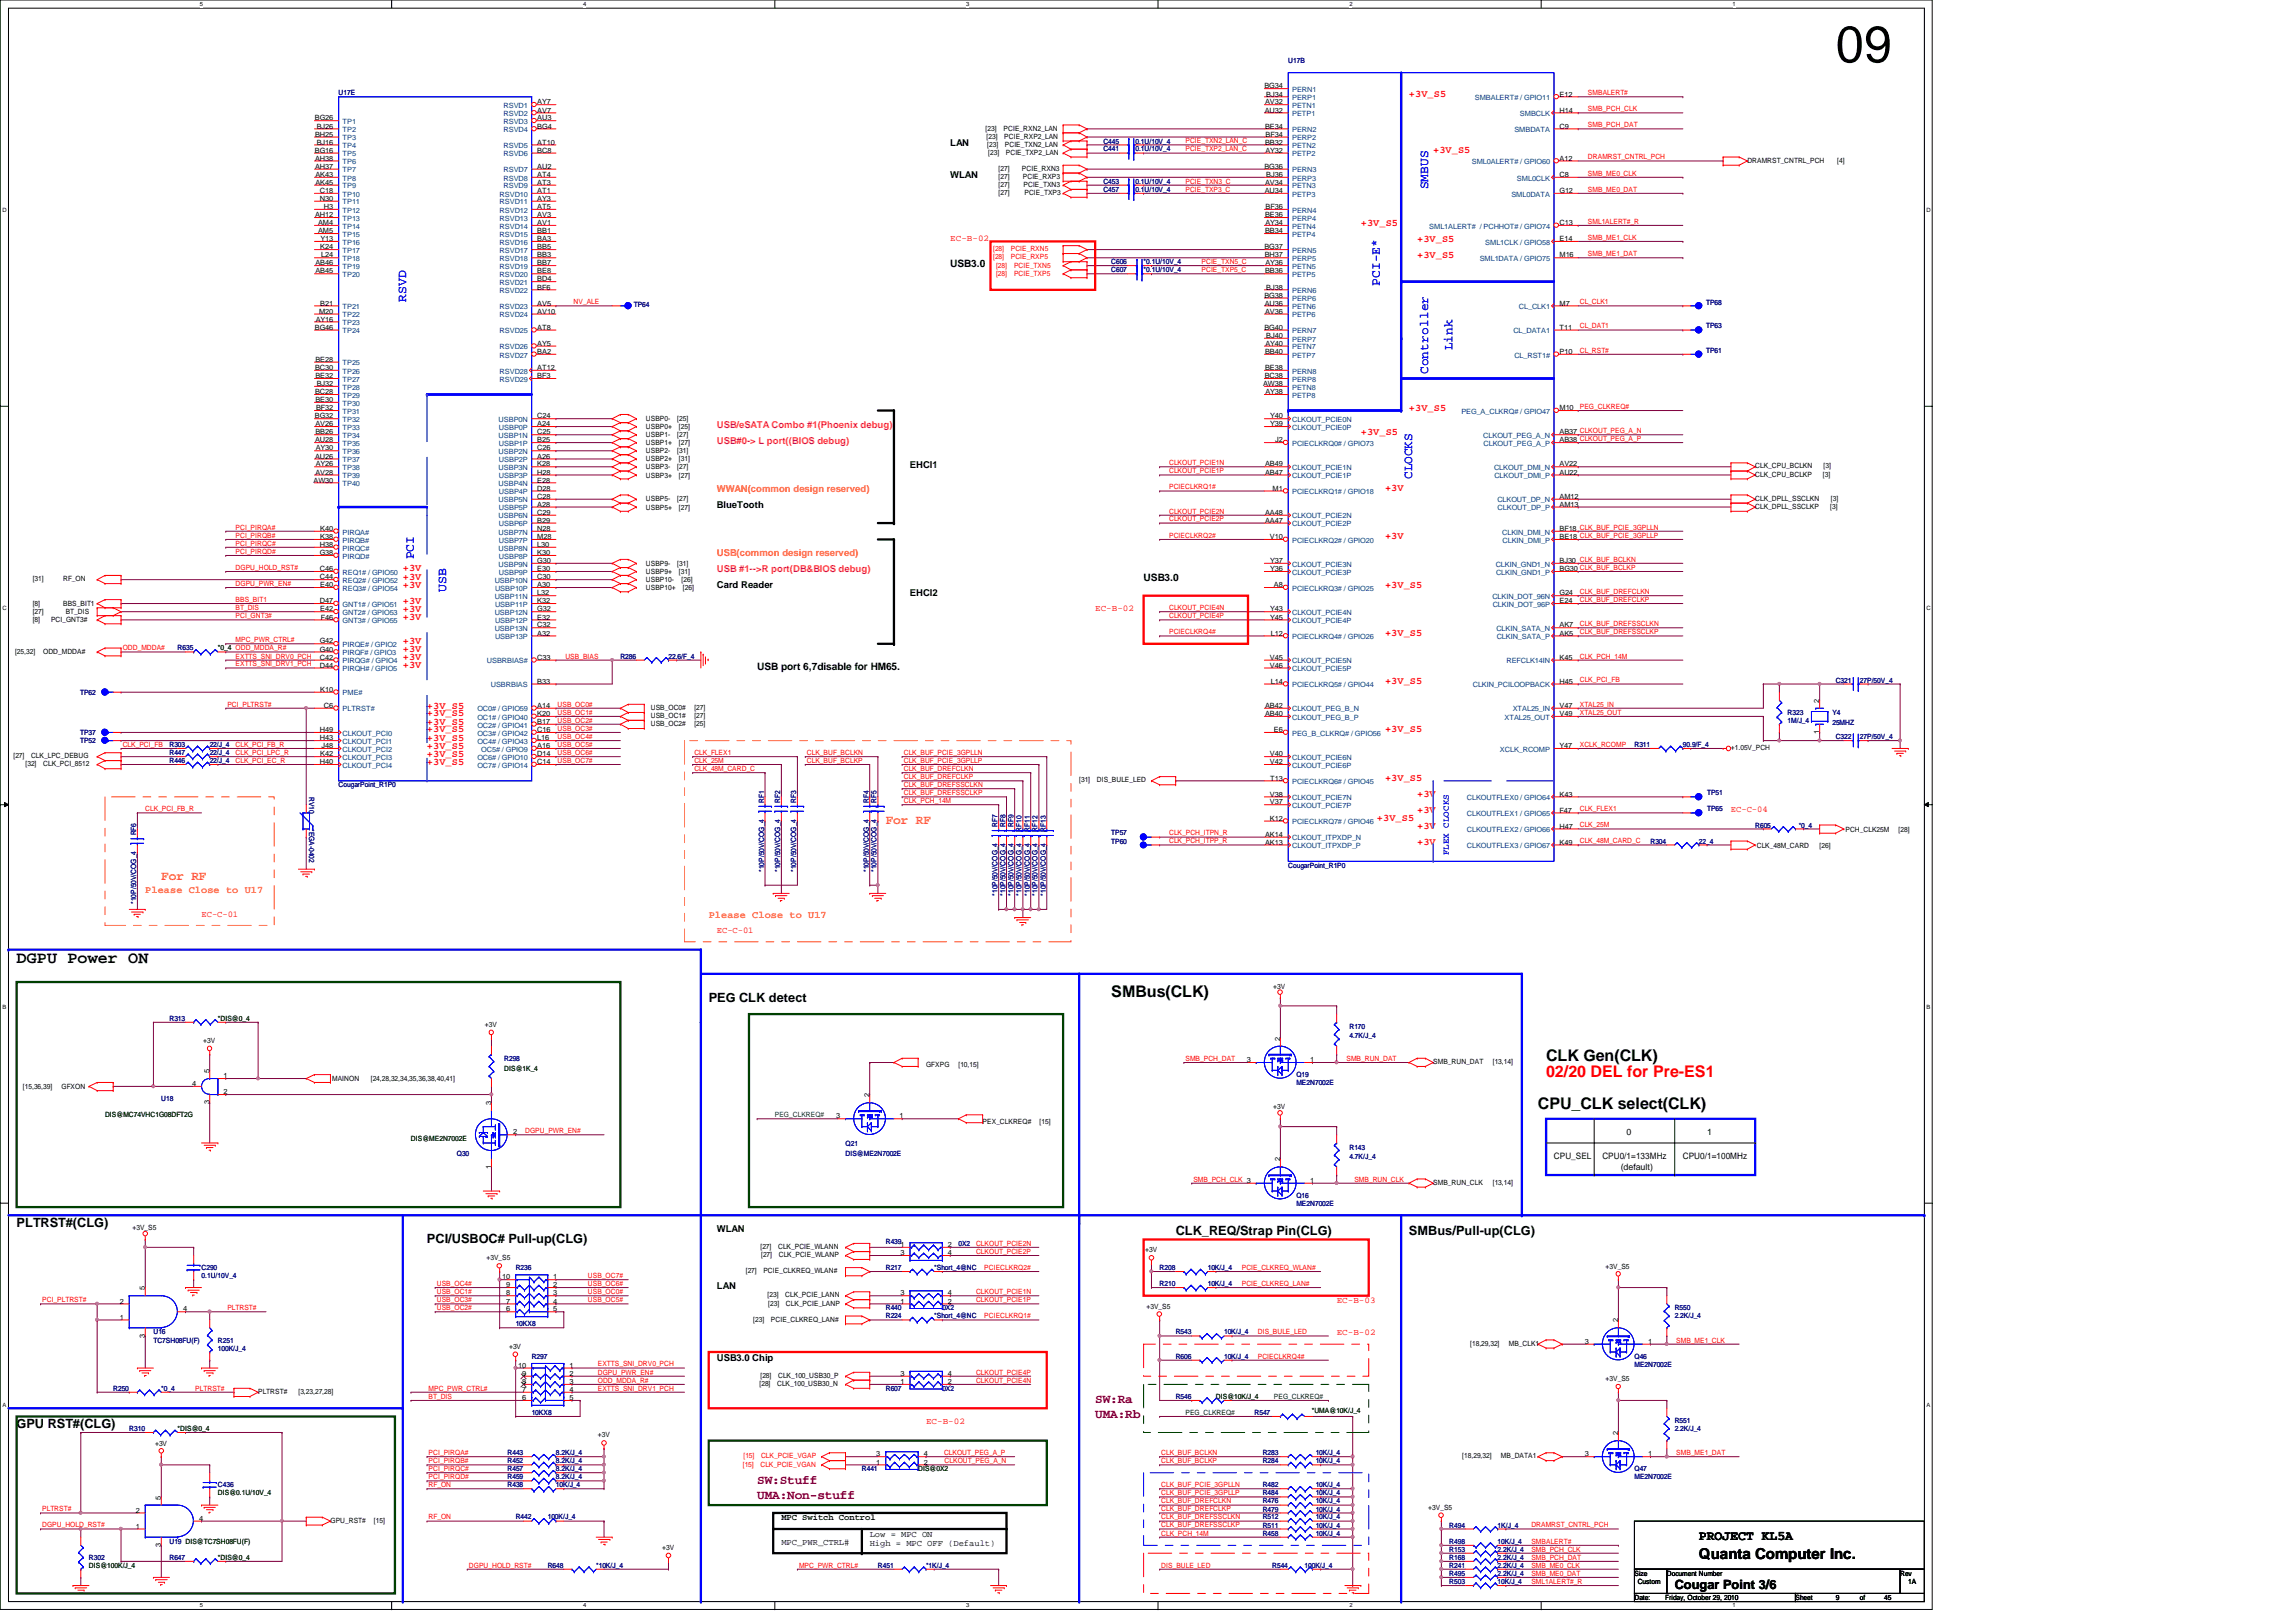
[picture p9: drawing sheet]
<svg xmlns="http://www.w3.org/2000/svg" width="297mm" height="210mm" viewBox="0 0 297 210" stroke-linecap="round" stroke-linejoin="round" font-family="sans-serif">
<defs><g id="words">
<text font-size="6.6" x="237.5" y="8">09</text>
<text font-size="2.2" x="2.2" y="124.7">DGPU Power ON</text>
<g font-size="2.1">
<text x="143.8" y="129">SMBus(CLK)</text>
<text x="200" y="137.3">CLK Gen(CLK)</text>
<text x="199" y="143.6">CPU_CLK select(CLK)</text>
</g>
<text font-size="2.1" fill="#f00" x="200" y="139.4">02/20 DEL for Pre-ES1</text>
<text font-size="1.9" x="219.8" y="201.8">Quanta Computer Inc.</text>
<g font-size="1.7" fill="#00f">
<text x="184.8" y="24.5" transform="rotate(-90 184.8 24.5)">SMBUS</text>
<text x="52.5" y="39.1" transform="rotate(-90 52.5 39.1)">RSVD</text>
<text x="178.5" y="37" transform="rotate(-90 178.5 37)">PCI-E*</text>
<text x="187.9" y="45.3" transform="rotate(-90 187.9 45.3)">Link</text>
<text x="184.8" y="48.4" transform="rotate(-90 184.8 48.4)">Controller</text>
<text x="182.7" y="62" transform="rotate(-90 182.7 62)">CLOCKS</text>
<text x="53.5" y="72.4" transform="rotate(-90 53.5 72.4)">PCI</text>
<text x="57.7" y="76.6" transform="rotate(-90 57.7 76.6)">USB</text>
</g>
<g font-size="1.7" fill="#ff8000">
<text x="114.6" y="106.6">For RF</text>
<text x="20.9" y="113.9">For RF</text>
</g>
<g font-size="1.7">
<text x="91.7" y="129.6">PEG CLK detect</text>
<text x="2.2" y="158.8">PLTRST#(CLG)</text>
<text x="55.2" y="160.9">PCI/USBOC# Pull-up(CLG)</text>
<text x="152.1" y="159.9">CLK_REQ/Strap Pin(CLG)</text>
<text x="182.3" y="159.9">SMBus/Pull-up(CLG)</text>
<text x="2.2" y="184.8">GPU RST#(CLG)</text>
<text x="219.8" y="199.3">PROJECT KL5A</text>
<text x="216.7" y="205.7">Cougar Point 3/6</text>
</g>
<g font-size="1.7" fill="#800000">
<text x="141.7" y="181.6">SW:Ra</text>
<text x="141.7" y="183.6">UMA:Rb</text>
<text x="98" y="192">SW:Stuff</text>
<text x="98" y="194">UMA:Non-stuff</text>
</g>
<g font-size="1.3" fill="#f00">
<text x="182.3" y="12.5">+3V_S5</text>
<text x="185.4" y="19.8">+3V_S5</text>
<text x="176.1" y="29.2">+3V_S5</text>
<text x="183.3" y="31.3">+3V_S5</text>
<text x="183.3" y="33.4">+3V_S5</text>
<text x="182.3" y="53.1">+3V_S5</text>
<text x="176.1" y="56.3">+3V_S5</text>
<text x="179.2" y="63.5">+3V</text>
<text x="179.2" y="69.8">+3V</text>
<text x="52.1" y="74">+3V</text>
<text x="52.1" y="75">+3V</text>
<text x="52.1" y="76.1">+3V</text>
<text x="179.2" y="76.1">+3V_S5</text>
<text x="52.1" y="78.1">+3V</text>
<text x="52.1" y="79.2">+3V</text>
<text x="52.1" y="80.2">+3V</text>
<text x="52.1" y="83.4">+3V</text>
<text x="179.2" y="82.3">+3V_S5</text>
<text x="52.1" y="84.4">+3V</text>
<text x="52.1" y="85.4">+3V</text>
<text x="52.1" y="86.5">+3V</text>
<text x="179.2" y="88.6">+3V_S5</text>
<text x="55.2" y="91.7">+3V_S5</text>
<text x="55.2" y="92.7">+3V_S5</text>
<text x="55.2" y="93.8">+3V_S5</text>
<text x="55.2" y="94.8">+3V_S5</text>
<text x="55.2" y="95.8">+3V_S5</text>
<text x="179.2" y="94.8">+3V_S5</text>
<text x="55.2" y="96.9">+3V_S5</text>
<text x="55.2" y="97.9">+3V_S5</text>
<text x="55.2" y="99">+3V_S5</text>
<text x="179.2" y="101">+3V_S5</text>
<text x="178.1" y="106.3">+3V_S5</text>
<text x="183.3" y="103.1">+3V</text>
<text x="183.3" y="105.2">+3V</text>
<text x="183.3" y="107.3">+3V</text>
<text x="183.3" y="109.4">+3V</text>
</g>
<g font-size="1.3">
<text x="122.9" y="34.6">USB3.0</text>
<text x="148" y="75.2">USB3.0</text>
<text x="98" y="86.7">USB port 6,7disable for HM65.</text>
</g>
<g font-size="1.3" fill="#ff8000">
<text x="18.8" y="115.6">Please Close to U17</text>
<text x="91.7" y="118.7">Please Close to U17</text>
</g>
<g font-size="1.2">
<text x="122.9" y="18.9">LAN</text>
<text x="122.9" y="23">WLAN</text>
<text x="92.7" y="65.7">BlueTooth</text>
<text x="117.7" y="60.5">EHCI1</text>
<text x="92.7" y="76.2">Card Reader</text>
<text x="117.7" y="77.2">EHCI2</text>
<text x="92.7" y="159.5">WLAN</text>
<text x="92.7" y="166.8">LAN</text>
<text x="92.7" y="176.1">USB3.0 Chip</text>
</g>
<g font-size="1.2" fill="#ff0080">
<text x="92.7" y="55.3">USB/eSATA Combo #1(Phoenix debug)</text>
<text x="92.7" y="57.4">USB#0-&gt; L port((BIOS debug)</text>
<text x="92.7" y="74">USB #1--&gt;R port(DB&amp;BIOS debug)</text>
</g>
<g font-size="1.2" fill="#ff8000">
<text x="92.7" y="63.6">WWAN(common design reserved)</text>
<text x="92.7" y="72">USB(common design reserved)</text>
</g>
<g font-size="1.1" fill="#f00">
<text x="122.9" y="31.2">EC-B-02</text>
<text x="141.7" y="79.1">EC-B-02</text>
<text x="223.9" y="105.1">EC-C-04</text>
<text x="26.1" y="118.7">EC-C-01</text>
<text x="92.7" y="120.7">EC-C-01</text>
<text x="172.9" y="168.7">EC-B-03</text>
<text x="172.9" y="172.8">EC-B-02</text>
<text x="119.8" y="184.3">EC-B-02</text>
</g>
<text font-size="1.1" fill="#00f" x="187.4" y="110.7" transform="rotate(-90 187.4 110.7)">FLEX CLOCKS</text>
<g font-size="1.1">
<text x="210.4" y="146.9">0</text>
<text x="220.8" y="146.9">1</text>
<text x="201" y="150">CPU_SEL</text>
<text x="207.3" y="150">CPU0/1=133MHz</text>
<text x="209.7" y="151.4">(default)</text>
<text x="217.7" y="150">CPU0/1=100MHz</text>
<text x="101.1" y="196.8">MPC Switch Control</text>
<text x="101.1" y="199.9">MPC_PWR_CTRL#</text>
<text x="112.5" y="198.8">Low = MPC ON</text>
<text x="112.5" y="200.1">High = MPC OFF (Default)</text>
</g>
<g font-size=".9">
<text x="163.6" y="11.4">BG34</text>
<text x="40.7" y="15.6">BG26</text>
<text x="40.8" y="17.7">BH25</text>
<text x="41" y="16.6">BJ26</text>
<text x="69.5" y="13.5">AY7</text>
<text x="69.5" y="14.6">AV7</text>
<text x="69.5" y="15.6">AU3</text>
<text x="69.5" y="16.6">BG4</text>
<text x="127.5" y="16.9">[23]</text>
<text x="127.6" y="17.9">[23]</text>
<text x="129.8" y="16.9">PCIE_RXN2_LAN</text>
<text x="129.9" y="17.9">PCIE_RXP2_LAN</text>
<text x="163.6" y="14.6">AU32</text>
<text x="163.7" y="16.6">BE34</text>
<text x="163.7" y="13.5">AV32</text>
<text x="163.7" y="17.7">BF34</text>
<text x="163.8" y="12.5">BJ34</text>
<text x="201.8" y="12.5">E12</text>
<text x="201.8" y="14.6">H14</text>
<text x="201.8" y="16.6">C9</text>
<text x="40.7" y="19.8">BG16</text>
<text x="40.8" y="20.8">AH38</text>
<text x="40.8" y="21.8">AH37</text>
<text x="40.8" y="22.9">AK43</text>
<text x="40.8" y="23.9">AK45</text>
<text x="41" y="18.7">BJ16</text>
<text x="69.5" y="18.7">AT10</text>
<text x="69.5" y="19.8">BC8</text>
<text x="69.5" y="21.8">AU2</text>
<text x="69.5" y="22.9">AT4</text>
<text x="69.5" y="23.9">AT3</text>
<text x="127.7" y="19">[23]</text>
<text x="127.8" y="20">[23]</text>
<text x="129.2" y="22.1">[27]</text>
<text x="129.2" y="23.2">[27]</text>
<text x="130" y="19">PCIE_TXN2_LAN</text>
<text x="130.1" y="20">PCIE_TXP2_LAN</text>
<text x="132.2" y="22.1">PCIE_RXN3</text>
<text x="132.3" y="23.2">PCIE_RXP3</text>
<text x="163.6" y="21.8">BG36</text>
<text x="163.7" y="18.7">BB32</text>
<text x="163.7" y="23.9">AV34</text>
<text x="163.7" y="19.8">AY32</text>
<text x="163.8" y="22.9">BJ36</text>
<text x="201.8" y="20.8">A12</text>
<text x="201.8" y="22.9">C8</text>
<text x="226.1" y="21.1">DRAMRST_CNTRL_PCH</text>
<text x="237.7" y="21.1">[4]</text>
<text x="40.8" y="28.1">AH12</text>
<text x="41.1" y="29.1">AM4</text>
<text x="41.4" y="26">N30</text>
<text x="41.4" y="25">C18</text>
<text x="41.9" y="27.1">H3</text>
<text x="69.5" y="25">AT1</text>
<text x="69.5" y="26">AY3</text>
<text x="69.5" y="27.1">AT5</text>
<text x="69.5" y="28.1">AV3</text>
<text x="69.5" y="29.1">AV1</text>
<text x="129.2" y="24.2">[27]</text>
<text x="129.2" y="25.2">[27]</text>
<text x="132.4" y="24.2">PCIE_TXN3</text>
<text x="132.5" y="25.2">PCIE_TXP3</text>
<text x="163.6" y="25">AU34</text>
<text x="163.7" y="28.1">BE36</text>
<text x="163.7" y="29.1">AY34</text>
<text x="163.7" y="27.1">BF36</text>
<text x="201.8" y="25">G12</text>
<text x="201.8" y="29.1">C13</text>
<text x="40.8" y="34.3">AB46</text>
<text x="40.8" y="35.4">AB45</text>
<text x="41.1" y="30.2">AM5</text>
<text x="41.4" y="32.3">K24</text>
<text x="41.5" y="31.2">Y13</text>
<text x="41.6" y="33.3">L24</text>
<text x="69.5" y="32.3">BB5</text>
<text x="69.5" y="33.3">BB3</text>
<text x="69.5" y="34.3">BB7</text>
<text x="69.5" y="35.4">BE8</text>
<text x="69.5" y="30.2">BB1</text>
<text x="69.5" y="31.2">BA3</text>
<text x="163.6" y="32.3">BG37</text>
<text x="163.6" y="33.3">BH37</text>
<text x="163.7" y="30.2">BB34</text>
<text x="163.7" y="35.4">BB36</text>
<text x="163.7" y="34.3">AY36</text>
<text x="201.8" y="31.2">E14</text>
<text x="201.8" y="33.3">M16</text>
<text x="40.8" y="41.6">AY16</text>
<text x="41.3" y="40.6">M20</text>
<text x="41.4" y="39.5">B21</text>
<text x="69.5" y="39.5">AV5</text>
<text x="69.5" y="36.4">BD4</text>
<text x="69.5" y="37.5">BF6</text>
<text x="69.5" y="40.6">AV10</text>
<text x="163.6" y="38.5">BG38</text>
<text x="163.6" y="39.5">AU36</text>
<text x="163.7" y="40.6">AV36</text>
<text x="163.8" y="37.5">BJ38</text>
<text x="201.8" y="39.5">M7</text>
<text x="40.7" y="42.7">BG46</text>
<text x="40.8" y="47.9">BC30</text>
<text x="40.8" y="46.8">BE28</text>
<text x="69.5" y="42.7">AT8</text>
<text x="69.5" y="44.7">AY5</text>
<text x="69.5" y="45.8">BA2</text>
<text x="69.5" y="47.9">AT12</text>
<text x="163.6" y="42.7">BG40</text>
<text x="163.7" y="47.9">BE38</text>
<text x="163.7" y="45.8">BB40</text>
<text x="163.7" y="44.7">AY40</text>
<text x="163.8" y="43.7">BJ40</text>
<text x="201.8" y="42.7">T11</text>
<text x="201.8" y="45.8">P10</text>
<text x="40.8" y="51">BC28</text>
<text x="40.8" y="48.9">BE32</text>
<text x="40.8" y="52">BE30</text>
<text x="40.9" y="53.1">BF32</text>
<text x="41" y="50">BJ32</text>
<text x="69.5" y="48.9">BF3</text>
<text x="163.4" y="50">AW38</text>
<text x="163.6" y="48.9">BC38</text>
<text x="163.7" y="51">AY38</text>
<text x="201.8" y="53.1">M10</text>
<text x="40.7" y="54.1">BG32</text>
<text x="40.8" y="57.2">AU28</text>
<text x="40.8" y="59.4">AU26</text>
<text x="40.8" y="55.2">AV26</text>
<text x="40.8" y="56.2">BB26</text>
<text x="40.8" y="58.3">AY30</text>
<text x="69.5" y="54.1">C24</text>
<text x="69.5" y="55.2">A24</text>
<text x="69.5" y="56.2">C25</text>
<text x="69.5" y="57.2">B25</text>
<text x="69.5" y="58.3">C26</text>
<text x="69.5" y="59.4">A26</text>
<text x="83.6" y="54.5">USBP0-</text>
<text x="83.6" y="55.5">USBP0+</text>
<text x="83.6" y="58.7">USBP2-</text>
<text x="83.6" y="59.7">USBP2+</text>
<text x="83.6" y="56.6">USBP1-</text>
<text x="83.6" y="57.6">USBP1+</text>
<text x="87.6" y="54.5">[25]</text>
<text x="87.6" y="58.7">[31]</text>
<text x="87.6" y="56.6">[27]</text>
<text x="87.8" y="55.5">[25]</text>
<text x="87.8" y="59.7">[31]</text>
<text x="87.8" y="57.6">[27]</text>
<text x="164.3" y="54.1">Y40</text>
<text x="164.3" y="55.2">Y39</text>
<text x="165" y="57.2">J2</text>
<text x="201.8" y="56.2">AB37 CLKOUT_PEG_A_N</text>
<text x="201.8" y="57.2">AB38 CLKOUT_PEG_A_P</text>
<text x="40.6" y="62.4">AW30</text>
<text x="40.8" y="61.4">AV28</text>
<text x="40.8" y="60.4">AY26</text>
<text x="69.5" y="60.4">K28</text>
<text x="69.5" y="61.4">H28</text>
<text x="69.5" y="62.4">E28</text>
<text x="69.5" y="63.5">D28</text>
<text x="69.5" y="64.6">C28</text>
<text x="69.5" y="65.6">A28</text>
<text x="83.6" y="60.7">USBP3-</text>
<text x="83.6" y="61.8">USBP3+</text>
<text x="83.6" y="66">USBP5+</text>
<text x="83.6" y="64.9">USBP5-</text>
<text x="87.6" y="60.7">[27]</text>
<text x="87.6" y="64.9">[27]</text>
<text x="87.8" y="61.8">[27]</text>
<text x="87.8" y="66">[27]</text>
<text x="163.7" y="60.4">AB49</text>
<text x="163.7" y="61.4">AB47</text>
<text x="164.6" y="63.5">M1</text>
<text x="201.8" y="60.4">AV22</text>
<text x="201.8" y="61.4">AU22</text>
<text x="201.8" y="65.6">AM13</text>
<text x="201.8" y="64.6">AM12</text>
<text x="227.1" y="64.8">CLK_DPLL_SSCLKN</text>
<text x="227.1" y="65.8">CLK_DPLL_SSCLKP</text>
<text x="227.1" y="60.6">CLK_CPU_BCLKN</text>
<text x="227.1" y="61.7">CLK_CPU_BCLKP</text>
<text x="235.8" y="61.7">[3]</text>
<text x="235.9" y="60.6">[3]</text>
<text x="236.8" y="65.8">[3]</text>
<text x="236.9" y="64.8">[3]</text>
<text x="41.4" y="71.8">G38</text>
<text x="41.4" y="70.8">H38</text>
<text x="41.4" y="68.7">K40</text>
<text x="41.4" y="69.8">K38</text>
<text x="69.5" y="66.6">C29</text>
<text x="69.5" y="67.6">B29</text>
<text x="69.5" y="68.7">N28</text>
<text x="69.5" y="69.8">M28</text>
<text x="69.5" y="70.8">L30</text>
<text x="69.5" y="71.8">K30</text>
<text x="163.7" y="66.6">AA48</text>
<text x="163.7" y="67.6">AA47</text>
<text x="164.3" y="69.8">V10</text>
<text x="201.8" y="68.7">BF18 CLK_BUF_PCIE_3GPLLN</text>
<text x="201.8" y="69.8">BE18 CLK_BUF_PCIE_3GPLLP</text>
<text x="4.2" y="75.2">[31]</text>
<text x="8.2" y="75.2">RF_ON</text>
<text x="41.4" y="73.9">C46</text>
<text x="41.4" y="75">C44</text>
<text x="41.4" y="76">E40</text>
<text x="69.5" y="72.9">G30</text>
<text x="69.5" y="73.9">E30</text>
<text x="69.5" y="75">C30</text>
<text x="69.5" y="76">A30</text>
<text x="69.5" y="77">L32</text>
<text x="83.6" y="75.3">USBP10-</text>
<text x="83.6" y="76.4">USBP10+</text>
<text x="83.6" y="74.3">USBP9+</text>
<text x="83.6" y="73.2">USBP9-</text>
<text x="87.6" y="73.2">[31]</text>
<text x="87.8" y="74.3">[31]</text>
<text x="88.2" y="75.3">[26]</text>
<text x="88.3" y="76.4">[26]</text>
<text x="164.3" y="72.9">Y37</text>
<text x="164.3" y="73.9">Y36</text>
<text x="164.8" y="76">A8</text>
<text x="201.8" y="72.9">BJ30 CLK_BUF_BCLKN</text>
<text x="201.8" y="73.9">BG30 CLK_BUF_BCLKP</text>
<text x="201.8" y="77">G24</text>
<text x="4.2" y="78.4">[8]</text>
<text x="4.2" y="80.4">[8]</text>
<text x="4.2" y="79.5">[27]</text>
<text x="6.6" y="80.4">PCI_GNT3#</text>
<text x="8.2" y="78.4">BBS_BIT1</text>
<text x="8.5" y="79.5">BT_DIS</text>
<text x="41.4" y="83.3">G42</text>
<text x="41.4" y="78.1">D47</text>
<text x="41.4" y="79.1">E42</text>
<text x="41.5" y="80.2">F46</text>
<text x="69.5" y="78.1">K32</text>
<text x="69.5" y="79.1">G32</text>
<text x="69.5" y="80.2">E32</text>
<text x="69.5" y="81.2">C32</text>
<text x="69.5" y="82.3">A32</text>
<text x="164.3" y="79.1">Y43</text>
<text x="164.3" y="80.2">Y45</text>
<text x="164.4" y="82.3">L12</text>
<text x="201.8" y="78.1">E24</text>
<text x="201.8" y="81.2">AK7</text>
<text x="201.8" y="82.3">AK5</text>
<text x="1.9" y="84.6">[25,32]</text>
<text x="5.6" y="84.6">ODD_MDDA#</text>
<text x="41.4" y="84.3">G40</text>
<text x="41.4" y="85.4">C42</text>
<text x="41.4" y="86.4">D44</text>
<text x="41.4" y="89.5">K10</text>
<text x="69.5" y="85.4">C33</text>
<text x="69.5" y="88.5">B33</text>
<text x="164.3" y="85.4">V45</text>
<text x="164.3" y="86.4">V46</text>
<text x="164.4" y="88.5">L14</text>
<text x="201.8" y="85.4">K45</text>
<text x="201.8" y="88.5">H45</text>
<text x="41.4" y="94.7">H49</text>
<text x="41.4" y="95.8">H43</text>
<text x="41.9" y="91.6">C6</text>
<text x="69.5" y="91.6">A14</text>
<text x="69.5" y="92.7">K20</text>
<text x="69.5" y="93.7">B17</text>
<text x="69.5" y="94.7">C16</text>
<text x="69.5" y="95.8">L16</text>
<text x="84.2" y="91.9">USB_OC0#</text>
<text x="84.2" y="94">USB_OC2#</text>
<text x="84.2" y="92.9">USB_OC1#</text>
<text x="89.8" y="91.9">[27]</text>
<text x="89.8" y="94">[25]</text>
<text x="89.8" y="92.9">[27]</text>
<text x="163.7" y="92.7">AB40</text>
<text x="163.7" y="91.6">AB42</text>
<text x="164.8" y="94.7">E6</text>
<text x="201.8" y="91.6">V47</text>
<text x="201.8" y="92.7">V49</text>
<text x="235.4" y="95" transform="rotate(-90 235.4 95)">1</text>
<text x="235.4" y="90.9" transform="rotate(-90 235.4 90.9)">2</text>
<text x="1.7" y="98.1">[27]</text>
<text x="3.3" y="99.2">[32]</text>
<text x="4" y="98.1">CLK_LPC_DEBUG</text>
<text x="5.6" y="99.2">CLK_PCI_8512</text>
<text x="41.4" y="98.9">H40</text>
<text x="41.4" y="97.9">K42</text>
<text x="41.6" y="96.8">J48</text>
<text x="69.5" y="96.8">A16</text>
<text x="69.5" y="97.9">D14</text>
<text x="69.5" y="98.9">C14</text>
<text x="139.6" y="101.3">[31]</text>
<text x="141.9" y="101.3">DIS_BULE_LED</text>
<text x="164.3" y="97.9">V40</text>
<text x="164.3" y="98.9">V42</text>
<text x="164.3" y="101">T13</text>
<text x="201.8" y="96.8">Y47</text>
<text x="223.9" y="97.1">+1.05V_PCH</text>
<text x="164.3" y="106.2">K12</text>
<text x="164.3" y="103.1">V38</text>
<text x="164.3" y="104.1">V37</text>
<text x="201.8" y="103.1">K43</text>
<text x="201.8" y="105.2">F47</text>
<text x="201.8" y="107.2">H47</text>
<text x="238.8" y="107.6">PCH_CLK25M</text>
<text x="245.6" y="107.6">[28]</text>
<text x="163.7" y="108.3">AK14</text>
<text x="163.7" y="109.3">AK13</text>
<text x="201.8" y="109.3">K49</text>
<text x="227.3" y="109.7">CLK_48M_CARD</text>
<text x="235.4" y="109.7">[26]</text>
<text x="164.7" y="127.9">+3V</text>
<text x="26.3" y="135">+3V</text>
<text x="62.7" y="132.9">+3V</text>
<text x="161.3" y="137.5">3</text>
<text x="165.6" y="134.7" transform="rotate(-90 165.6 134.7)">2</text>
<text x="169.5" y="137.5">1</text>
<text x="185.4" y="137.7">SMB_RUN_DAT</text>
<text x="193.1" y="137.7">[13,14]</text>
<text x="3" y="140.9">[15,36,39]</text>
<text x="8" y="140.9">GFXON</text>
<text x="24.8" y="140.5">4</text>
<text x="27.1" y="142.9" transform="rotate(-90 27.1 142.9)">3</text>
<text x="27.1" y="138.9" transform="rotate(-90 27.1 138.9)">5</text>
<text x="28.9" y="139.5">1</text>
<text x="28.9" y="141.6">2</text>
<text x="43" y="139.9">MAINON</text>
<text x="48" y="139.9">[24,28,32,34,35,36,38,40,41]</text>
<text x="63.5" y="143" transform="rotate(-90 63.5 143)">3</text>
<text x="112.5" y="142" transform="rotate(-90 112.5 142)">2</text>
<text x="119.8" y="138.1">GFXPG</text>
<text x="124" y="138.1">[10,15]</text>
<text x="164.7" y="143.6">+3V</text>
<text x="66.4" y="146.8">2</text>
<text x="108.2" y="144.7">3</text>
<text x="116.4" y="144.7">1</text>
<text x="127.1" y="145.4">PEX_CLKREQ#</text>
<text x="134.5" y="145.4">[15]</text>
<text x="63.5" y="151.3" transform="rotate(-90 63.5 151.3)">1</text>
<text x="165.6" y="150.3" transform="rotate(-90 165.6 150.3)">2</text>
<text x="169.5" y="153.1">1</text>
<text x="185.4" y="153.3">SMB_RUN_CLK</text>
<text x="193.1" y="153.3">[13,14]</text>
<text x="17.1" y="159.2">+3V_S5</text>
<text x="98.4" y="161.7">[27]</text>
<text x="100.7" y="161.7">CLK_PCIE_WLANN</text>
<text x="116.5" y="161.4">1</text>
<text x="122.6" y="161.4">2</text>
<text x="18.8" y="167" transform="rotate(-90 18.8 167)">5</text>
<text x="62.9" y="163.1">+3V_S5</text>
<text x="65" y="165.6">10</text>
<text x="65.5" y="166.6">9</text>
<text x="65.5" y="167.6">8</text>
<text x="71.6" y="167.6">3</text>
<text x="71.6" y="166.6">2</text>
<text x="71.6" y="165.6">1</text>
<text x="96.5" y="164.8">[27]</text>
<text x="98.5" y="162.7">[27]</text>
<text x="98.8" y="164.8">PCIE_CLKREQ_WLAN#</text>
<text x="99.3" y="167.9">[23]</text>
<text x="100.8" y="162.7">CLK_PCIE_WLANP</text>
<text x="101.6" y="167.9">CLK_PCIE_LANN</text>
<text x="116.5" y="162.4">3</text>
<text x="116.5" y="167.6">3</text>
<text x="122.6" y="162.4">4</text>
<text x="122.6" y="167.6">4</text>
<text x="148.2" y="162.1">+3V</text>
<text x="207.7" y="164.2">+3V_S5</text>
<text x="15.5" y="168.7">2</text>
<text x="15.5" y="170.8">1</text>
<text x="18.8" y="173.1" transform="rotate(-90 18.8 173.1)">3</text>
<text x="23.7" y="169.7">4</text>
<text x="65.5" y="168.7">7</text>
<text x="65.5" y="169.7">6</text>
<text x="71.6" y="168.7">4</text>
<text x="71.6" y="169.7">5</text>
<text x="97.4" y="171">[23]</text>
<text x="99.4" y="169">[23]</text>
<text x="99.7" y="171">PCIE_CLKREQ_LAN#</text>
<text x="101.7" y="169">CLK_PCIE_LANP</text>
<text x="116.5" y="168.7">1</text>
<text x="122.6" y="168.7">2</text>
<text x="148.3" y="169.4">+3V_S5</text>
<text x="205" y="173.9">3</text>
<text x="209.3" y="171.1" transform="rotate(-90 209.3 171.1)">2</text>
<text x="213.2" y="173.9">1</text>
<text x="65.9" y="174.6">+3V</text>
<text x="67.1" y="177">10</text>
<text x="67.6" y="178.1">9</text>
<text x="67.6" y="179.1">8</text>
<text x="73.7" y="179.1">3</text>
<text x="73.7" y="178.1">2</text>
<text x="73.7" y="177">1</text>
<text x="98.3" y="179.4">[28]</text>
<text x="98.4" y="178.3">[28]</text>
<text x="100.5" y="179.4">CLK_100_USB30_N</text>
<text x="100.7" y="178.3">CLK_100_USB30_P</text>
<text x="116.5" y="179.1">1</text>
<text x="116.5" y="178.1">3</text>
<text x="122.6" y="179.1">2</text>
<text x="122.6" y="178.1">4</text>
<text x="190.2" y="174.2">[18,29,32]</text>
<text x="195.2" y="174.2">MB_CLK1</text>
<text x="207.7" y="178.7">+3V_S5</text>
<text x="33.4" y="180.4">PLTRST#</text>
<text x="38.6" y="180.4">[3,23,27,28]</text>
<text x="67.6" y="180.1">7</text>
<text x="67.6" y="181.2">6</text>
<text x="73.7" y="180.1">4</text>
<text x="73.7" y="181.2">5</text>
<text x="209.3" y="185.7" transform="rotate(-90 209.3 185.7)">2</text>
<text x="20.1" y="187.1">+3V</text>
<text x="77.3" y="186">+3V</text>
<text x="113.4" y="189.5">1</text>
<text x="113.4" y="188.5">3</text>
<text x="119.5" y="189.5">2</text>
<text x="119.5" y="188.5">4</text>
<text x="189.2" y="188.7">[18,29,32]</text>
<text x="194.2" y="188.7">MB_DATA1</text>
<text x="205" y="188.5">3</text>
<text x="213.2" y="188.5">1</text>
<text x="17.6" y="195.7">2</text>
<text x="17.6" y="197.8">1</text>
<text x="20.8" y="194.1" transform="rotate(-90 20.8 194.1)">5</text>
<text x="25.8" y="196.8">4</text>
<text x="42.8" y="197.1">GPU_RST#</text>
<text x="48.4" y="197.1">[15]</text>
<text x="184.8" y="195.4">+3V_S5</text>
<text x="20.8" y="200.2" transform="rotate(-90 20.8 200.2)">3</text>
<text x="85.7" y="200.6">+3V</text>
<text x="211.5" y="203.9">Size</text>
<text x="215.6" y="203.9">Document Number</text>
<text x="245.8" y="203.9">Rev</text>
<text x="211.5" y="207.1">Date:</text>
<text x="211.9" y="205">Custom</text>
<text x="215.4" y="207.1">Friday, October 29, 2010</text>
<text x="232.3" y="207.1">Sheet</text>
<text x="237.5" y="207.1">9</text>
<text x="240.6" y="207.1">of</text>
<text x="243.8" y="207.1">45</text>
<text x="246.9" y="205">1A</text>
</g>
<g font-size=".9" fill="#000080">
<text x="166.7" y="8.2">U17B</text>
<text x="43.8" y="12.3">U17E</text>
<text x="142.7" y="23.8">C453</text>
<text x="142.7" y="18.6">C445</text>
<text x="142.7" y="19.6">C441</text>
<text x="146.9" y="23.8">0.1U/10V_4</text>
<text x="146.9" y="18.6">0.1U/10V_4</text>
<text x="146.9" y="19.6">0.1U/10V_4</text>
<text x="142.7" y="24.8">C457</text>
<text x="146.9" y="24.8">0.1U/10V_4</text>
<text x="143.8" y="34.2">C606</text>
<text x="143.8" y="35.2">C607</text>
<text x="148" y="34.2">*0.1U/10V_4</text>
<text x="148" y="35.2">*0.1U/10V_4</text>
<text x="82" y="39.8">TP64</text>
<text x="220.7" y="39.4">TP68</text>
<text x="220.7" y="42.5">TP63</text>
<text x="220.7" y="45.6">TP61</text>
<text x="10.4" y="89.9">TP62</text>
<text x="23" y="84.2">R635</text>
<text x="80.3" y="85.2">R286</text>
<text x="86.5" y="85.2">22.6/F_4</text>
<text x="237.5" y="88.3">C321</text>
<text x="240.6" y="88.3">27P/50V_4</text>
<text x="10.4" y="95.1">TP37</text>
<text x="231.3" y="92.5">R323</text>
<text x="231.3" y="93.6">1M/J_4</text>
<text x="237.1" y="92.5">Y4</text>
<text x="237.1" y="93.8">25MHZ</text>
<text x="237.5" y="95.6">C322</text>
<text x="240.6" y="95.6">27P/50V_4</text>
<text x="10.4" y="96.1">TP52</text>
<text x="21.9" y="97.7">R447</text>
<text x="21.9" y="96.7">R303</text>
<text x="21.9" y="98.8">R446</text>
<text x="27.1" y="97.7">22/J_4</text>
<text x="27.1" y="96.7">22/J_4</text>
<text x="27.1" y="98.8">22/J_4</text>
<text x="43.8" y="101.9">CougarPoint_R1P0</text>
<text x="211.5" y="96.7">R311</text>
<text x="217.7" y="96.7">90.9/F_4</text>
<text x="40" y="103.1" transform="rotate(90 40 103.1)">RV10</text>
<text x="40" y="107.3" transform="rotate(90 40 107.3)">*EGA-0402</text>
<text x="98.8" y="103.9" transform="rotate(-90 98.8 103.9)">RF1</text>
<text x="100.9" y="103.9" transform="rotate(-90 100.9 103.9)">RF2</text>
<text x="103" y="103.9" transform="rotate(-90 103 103.9)">RF3</text>
<text x="112.4" y="103.9" transform="rotate(-90 112.4 103.9)">RF4</text>
<text x="113.4" y="103.9" transform="rotate(-90 113.4 103.9)">RF5</text>
<text x="129" y="107.1" transform="rotate(-90 129 107.1)">RF7</text>
<text x="130.1" y="107.1" transform="rotate(-90 130.1 107.1)">RF8</text>
<text x="131.1" y="107.1" transform="rotate(-90 131.1 107.1)">RF9</text>
<text x="132.2" y="107.6" transform="rotate(-90 132.2 107.6)">RF10</text>
<text x="133.2" y="107.6" transform="rotate(-90 133.2 107.6)">RF11</text>
<text x="134.2" y="107.6" transform="rotate(-90 134.2 107.6)">RF12</text>
<text x="135.3" y="107.6" transform="rotate(-90 135.3 107.6)">RF13</text>
<text x="220.8" y="102.9">TP51</text>
<text x="220.8" y="105">TP65</text>
<text x="227.1" y="107.1">R605</text>
<text x="232.7" y="107.1">*0_4</text>
<text x="17.6" y="108.1" transform="rotate(-90 17.6 108.1)">RF6</text>
<text x="98.8" y="112.8" transform="rotate(-90 98.8 112.8)">*10P/50V/COG_4</text>
<text x="100.9" y="112.8" transform="rotate(-90 100.9 112.8)">*10P/50V/COG_4</text>
<text x="103" y="112.8" transform="rotate(-90 103 112.8)">*10P/50V/COG_4</text>
<text x="112.4" y="112.8" transform="rotate(-90 112.4 112.8)">*10P/50V/COG_4</text>
<text x="113.4" y="112.8" transform="rotate(-90 113.4 112.8)">*10P/50V/COG_4</text>
<text x="143.8" y="109.2">TP60</text>
<text x="143.8" y="108.1">TP57</text>
<text x="166.7" y="112.3">CougarPoint_R1P0</text>
<text x="213.5" y="109.2">R304</text>
<text x="219.8" y="109.2">22_4</text>
<text x="17.6" y="117" transform="rotate(-90 17.6 117)">*10P/50V/COG_4</text>
<text x="129" y="115.9" transform="rotate(-90 129 115.9)">*10P/50V/COG_4</text>
<text x="130.1" y="115.9" transform="rotate(-90 130.1 115.9)">*10P/50V/COG_4</text>
<text x="131.1" y="115.9" transform="rotate(-90 131.1 115.9)">*10P/50V/COG_4</text>
<text x="132.2" y="115.9" transform="rotate(-90 132.2 115.9)">*10P/50V/COG_4</text>
<text x="133.2" y="115.9" transform="rotate(-90 133.2 115.9)">*10P/50V/COG_4</text>
<text x="134.2" y="115.9" transform="rotate(-90 134.2 115.9)">*10P/50V/COG_4</text>
<text x="135.3" y="115.9" transform="rotate(-90 135.3 115.9)">*10P/50V/COG_4</text>
<text x="21.9" y="132.1">R313</text>
<text x="65.2" y="137.3">R298</text>
<text x="174.6" y="133.1">R170</text>
<text x="174.6" y="134.4">4.7K/J_4</text>
<text x="20.9" y="142.5">U18</text>
<text x="167.7" y="139.4">Q19</text>
<text x="167.7" y="140.4">ME2N7002E</text>
<text x="59.1" y="149.6">Q30</text>
<text x="109.4" y="148.3">Q21</text>
<text x="109.4" y="149.6">DIS@ME2N7002E</text>
<text x="174.6" y="148.8">R143</text>
<text x="174.6" y="150">4.7K/J_4</text>
<text x="167.7" y="155">Q16</text>
<text x="114.6" y="161">R439</text>
<text x="124" y="161.2">0X2</text>
<text x="167.7" y="156">ME2N7002E</text>
<text x="26.1" y="164.4">C290</text>
<text x="26.1" y="165.4">0.1U/10V_4</text>
<text x="66.7" y="164.4">R236</text>
<text x="114.6" y="164.4">R217</text>
<text x="120.9" y="164.4">*Short_4@NC</text>
<text x="150" y="164.4">R208</text>
<text x="150" y="166.5">R210</text>
<text x="156.2" y="164.4">10K/J_4</text>
<text x="156.2" y="166.5">10K/J_4</text>
<text x="19.9" y="172.7">U16</text>
<text x="19.9" y="173.7">TC7SH08FU(F)</text>
<text x="28.2" y="173.7">R251</text>
<text x="66.7" y="171.7">10KX8</text>
<text x="114.6" y="169.6">R440</text>
<text x="114.6" y="170.6">R224</text>
<text x="120.9" y="170.6">*Short_4@NC</text>
<text x="121.9" y="169.6">0X2</text>
<text x="152.1" y="172.7">R543</text>
<text x="158.4" y="172.7">10K/J_4</text>
<text x="216.7" y="169.6">R550</text>
<text x="216.7" y="170.6">2.2K/J_4</text>
<text x="28.2" y="174.8">100K/J_4</text>
<text x="68.8" y="175.8">R297</text>
<text x="152.1" y="175.8">R606</text>
<text x="158.4" y="175.8">10K/J_4</text>
<text x="211.5" y="175.8">Q46</text>
<text x="211.5" y="176.9">ME2N7002E</text>
<text x="14.6" y="180">R250</text>
<text x="16.7" y="185.2">R310</text>
<text x="20.9" y="180">*0_4</text>
<text x="68.8" y="183.1">10KX8</text>
<text x="114.6" y="180">R607</text>
<text x="121.9" y="180">0X2</text>
<text x="152.1" y="181">R546</text>
<text x="162.3" y="183.1">R547</text>
<text x="216.7" y="184.1">R551</text>
<text x="216.7" y="185.2">2.2K/J_4</text>
<text x="65.7" y="188.3">R443</text>
<text x="65.7" y="190.4">R457</text>
<text x="65.7" y="191.4">R459</text>
<text x="65.7" y="189.4">R452</text>
<text x="71.9" y="188.3">8.2K/J_4</text>
<text x="71.9" y="190.4">8.2K/J_4</text>
<text x="71.9" y="191.4">8.2K/J_4</text>
<text x="71.9" y="189.4">8.2K/J_4</text>
<text x="111.5" y="190.4">R441</text>
<text x="163.4" y="188.3">R283</text>
<text x="163.4" y="189.4">R284</text>
<text x="170.2" y="188.3">10K/J_4</text>
<text x="170.2" y="189.4">10K/J_4</text>
<text x="211.5" y="190.4">Q47</text>
<text x="211.5" y="191.4">ME2N7002E</text>
<text x="28.2" y="192.5">C436</text>
<text x="65.7" y="192.5">R438</text>
<text x="66.7" y="196.6">R442</text>
<text x="70.9" y="196.6">100K/J_4</text>
<text x="71.9" y="192.5">10K/J_4</text>
<text x="163.4" y="194.6">R476</text>
<text x="163.4" y="197.7">R511</text>
<text x="163.4" y="192.5">R482</text>
<text x="163.4" y="195.6">R479</text>
<text x="163.4" y="196.6">R512</text>
<text x="163.4" y="193.5">R484</text>
<text x="170.2" y="194.6">10K/J_4</text>
<text x="170.2" y="197.7">10K/J_4</text>
<text x="170.2" y="192.5">10K/J_4</text>
<text x="170.2" y="195.6">10K/J_4</text>
<text x="170.2" y="196.6">10K/J_4</text>
<text x="170.2" y="193.5">10K/J_4</text>
<text x="187.5" y="197.7">R494</text>
<text x="193.8" y="197.7">1K/J_4</text>
<text x="11.5" y="201.8">R302</text>
<text x="21.9" y="199.8">U19 DIS@TC7SH08FU(F)</text>
<text x="21.9" y="201.8">R647</text>
<text x="70.9" y="202.9">R648</text>
<text x="77.1" y="202.9">*10K/J_4</text>
<text x="113.6" y="202.9">R451</text>
<text x="119.8" y="202.9">*1K/J_4</text>
<text x="163.4" y="198.7">R458</text>
<text x="164.6" y="202.9">R544</text>
<text x="168.8" y="202.9">100K/J_4</text>
<text x="170.2" y="198.7">10K/J_4</text>
<text x="187.5" y="202.9">R241</text>
<text x="187.5" y="200.8">R153</text>
<text x="187.5" y="199.8">R498</text>
<text x="187.5" y="201.8">R168</text>
<text x="187.5" y="203.9">R495</text>
<text x="193.8" y="202.9">2.2K/J_4</text>
<text x="193.8" y="200.8">2.2K/J_4</text>
<text x="193.8" y="199.8">10K/J_4</text>
<text x="193.8" y="201.8">2.2K/J_4</text>
<text x="193.8" y="203.9">2.2K/J_4</text>
<text x="187.5" y="205">R503</text>
<text x="193.8" y="205">10K/J_4</text>
</g>
<g font-size=".9" fill="#004080">
<text x="167.2" y="11.9">PERN1</text>
<text x="44.3" y="16">TP1</text>
<text x="44.3" y="17.1">TP2</text>
<text x="65.1" y="14">RSVD1</text>
<text x="65.1" y="15">RSVD2</text>
<text x="65.1" y="16">RSVD3</text>
<text x="65.1" y="17.1">RSVD4</text>
<text x="167.2" y="13">PERP1</text>
<text x="167.2" y="17.1">PERN2</text>
<text x="167.2" y="14">PETN1</text>
<text x="167.2" y="15">PETP1</text>
<text x="190.8" y="13">SMBALERT# / GPIO11</text>
<text x="195.9" y="17.1">SMBDATA</text>
<text x="196.6" y="15">SMBCLK</text>
<text x="44.3" y="18.2">TP3</text>
<text x="44.3" y="21.3">TP6</text>
<text x="44.3" y="22.3">TP7</text>
<text x="44.3" y="23.4">TP8</text>
<text x="44.3" y="19.2">TP4</text>
<text x="44.3" y="20.2">TP5</text>
<text x="65.1" y="19.2">RSVD5</text>
<text x="65.1" y="20.2">RSVD6</text>
<text x="65.1" y="22.3">RSVD7</text>
<text x="65.1" y="23.4">RSVD8</text>
<text x="167.2" y="18.2">PERP2</text>
<text x="167.2" y="22.3">PERN3</text>
<text x="167.2" y="23.4">PERP3</text>
<text x="167.2" y="19.2">PETN2</text>
<text x="167.2" y="20.2">PETP2</text>
<text x="190.4" y="21.3">SML0ALERT# / GPIO60</text>
<text x="196.3" y="23.4">SML0CLK</text>
<text x="44.3" y="24.4">TP9</text>
<text x="44.3" y="29.6">TP14</text>
<text x="44.3" y="28.6">TP13</text>
<text x="44.3" y="27.5">TP12</text>
<text x="44.3" y="26.5">TP11</text>
<text x="44.3" y="25.4">TP10</text>
<text x="64.6" y="25.4">RSVD10</text>
<text x="64.6" y="26.5">RSVD11</text>
<text x="64.6" y="27.5">RSVD12</text>
<text x="64.6" y="28.6">RSVD13</text>
<text x="64.6" y="29.6">RSVD14</text>
<text x="65.1" y="24.4">RSVD9</text>
<text x="167.2" y="27.5">PERN4</text>
<text x="167.2" y="28.6">PERP4</text>
<text x="167.2" y="24.4">PETN3</text>
<text x="167.2" y="25.4">PETP3</text>
<text x="167.2" y="29.6">PETN4</text>
<text x="184.9" y="29.6">SML1ALERT# / PCHHOT# / GPIO74</text>
<text x="195.5" y="25.4">SML0DATA</text>
<text x="44.3" y="31.7">TP16</text>
<text x="44.3" y="32.7">TP17</text>
<text x="44.3" y="33.8">TP18</text>
<text x="44.3" y="34.8">TP19</text>
<text x="44.3" y="35.9">TP20</text>
<text x="44.3" y="30.6">TP15</text>
<text x="64.6" y="32.7">RSVD17</text>
<text x="64.6" y="33.8">RSVD18</text>
<text x="64.6" y="34.8">RSVD19</text>
<text x="64.6" y="35.9">RSVD20</text>
<text x="64.6" y="30.6">RSVD15</text>
<text x="64.6" y="31.7">RSVD16</text>
<text x="167.2" y="32.7">PERN5</text>
<text x="167.2" y="33.8">PERP5</text>
<text x="167.2" y="30.6">PETP4</text>
<text x="167.2" y="34.8">PETN5</text>
<text x="167.2" y="35.9">PETP5</text>
<text x="191.4" y="33.8">SML1DATA / GPIO75</text>
<text x="192.1" y="31.7">SML1CLK / GPIO58</text>
<text x="44.3" y="40">TP21</text>
<text x="44.3" y="41.1">TP22</text>
<text x="64.6" y="40">RSVD23</text>
<text x="64.6" y="36.9">RSVD21</text>
<text x="64.6" y="37.9">RSVD22</text>
<text x="64.6" y="41.1">RSVD24</text>
<text x="167.2" y="37.9">PERN6</text>
<text x="167.2" y="39">PERP6</text>
<text x="167.2" y="40">PETN6</text>
<text x="167.2" y="41.1">PETP6</text>
<text x="196.5" y="40">CL_CLK1</text>
<text x="44.3" y="42.1">TP23</text>
<text x="44.3" y="47.3">TP25</text>
<text x="44.3" y="43.1">TP24</text>
<text x="64.6" y="43.1">RSVD25</text>
<text x="64.6" y="45.2">RSVD26</text>
<text x="64.6" y="46.3">RSVD27</text>
<text x="167.2" y="43.1">PERN7</text>
<text x="167.2" y="44.2">PERP7</text>
<text x="167.2" y="45.2">PETN7</text>
<text x="167.2" y="46.3">PETP7</text>
<text x="195.8" y="43.1">CL_DATA1</text>
<text x="195.9" y="46.3">CL_RST1#</text>
<text x="44.3" y="48.3">TP26</text>
<text x="44.3" y="49.4">TP27</text>
<text x="44.3" y="50.4">TP28</text>
<text x="44.3" y="51.5">TP29</text>
<text x="44.3" y="52.5">TP30</text>
<text x="44.3" y="53.6">TP31</text>
<text x="64.6" y="48.3">RSVD28</text>
<text x="64.6" y="49.4">RSVD29</text>
<text x="167.2" y="48.3">PERN8</text>
<text x="167.2" y="49.4">PERP8</text>
<text x="167.2" y="50.4">PETN8</text>
<text x="167.2" y="51.5">PETP8</text>
<text x="189.1" y="53.6">PEG_A_CLKRQ# / GPIO47</text>
<text x="44.3" y="54.6">TP32</text>
<text x="44.3" y="55.6">TP33</text>
<text x="44.3" y="56.7">TP34</text>
<text x="44.3" y="57.7">TP35</text>
<text x="44.3" y="58.8">TP36</text>
<text x="44.3" y="59.8">TP37</text>
<text x="64.5" y="54.6">USBP0N</text>
<text x="64.5" y="56.7">USBP1N</text>
<text x="64.5" y="58.8">USBP2N</text>
<text x="64.6" y="55.6">USBP0P</text>
<text x="64.6" y="57.7">USBP1P</text>
<text x="64.6" y="59.8">USBP2P</text>
<text x="167.2" y="54.6">CLKOUT_PCIE0N</text>
<text x="167.2" y="55.6">CLKOUT_PCIE0P</text>
<text x="167.2" y="57.7">PCIECLKRQ0# / GPIO73</text>
<text x="191.9" y="56.7">CLKOUT_PEG_A_N</text>
<text x="191.9" y="57.7">CLKOUT_PEG_A_P</text>
<text x="44.3" y="60.8">TP38</text>
<text x="44.3" y="61.9">TP39</text>
<text x="44.3" y="62.9">TP40</text>
<text x="64.5" y="60.8">USBP3N</text>
<text x="64.5" y="62.9">USBP4N</text>
<text x="64.5" y="65">USBP5N</text>
<text x="64.6" y="61.9">USBP3P</text>
<text x="64.6" y="64">USBP4P</text>
<text x="167.2" y="60.8">CLKOUT_PCIE1N</text>
<text x="167.2" y="61.9">CLKOUT_PCIE1P</text>
<text x="167.2" y="64">PCIECLKRQ1# / GPIO18</text>
<text x="193.3" y="60.8">CLKOUT_DMI_N</text>
<text x="193.3" y="61.9">CLKOUT_DMI_P</text>
<text x="193.7" y="65">CLKOUT_DP_N</text>
<text x="44.3" y="69.2">PIRQA#</text>
<text x="44.3" y="70.2">PIRQB#</text>
<text x="44.3" y="71.2">PIRQC#</text>
<text x="64.5" y="67.1">USBP6N</text>
<text x="64.5" y="69.2">USBP7N</text>
<text x="64.5" y="71.2">USBP8N</text>
<text x="64.6" y="66">USBP5P</text>
<text x="64.6" y="68.1">USBP6P</text>
<text x="64.6" y="70.2">USBP7P</text>
<text x="167.2" y="67.1">CLKOUT_PCIE2N</text>
<text x="167.2" y="68.1">CLKOUT_PCIE2P</text>
<text x="167.2" y="70.2">PCIECLKRQ2# / GPIO20</text>
<text x="193.8" y="66">CLKOUT_DP_P</text>
<text x="194.3" y="69.2">CLKIN_DMI_N</text>
<text x="194.4" y="70.2">CLKIN_DMI_P</text>
<text x="44.3" y="72.3">PIRQD#</text>
<text x="44.3" y="74.4">REQ1# / GPIO50</text>
<text x="44.3" y="75.4">REQ2# / GPIO52</text>
<text x="44.3" y="76.5">REQ3# / GPIO54</text>
<text x="64" y="75.4">USBP10N</text>
<text x="64" y="77.5">USBP11N</text>
<text x="64" y="76.5">USBP10P</text>
<text x="64.5" y="73.3">USBP9N</text>
<text x="64.6" y="72.3">USBP8P</text>
<text x="64.6" y="74.4">USBP9P</text>
<text x="167.2" y="73.3">CLKOUT_PCIE3N</text>
<text x="167.2" y="74.4">CLKOUT_PCIE3P</text>
<text x="167.2" y="76.5">PCIECLKRQ3# / GPIO25</text>
<text x="193.1" y="77.5">CLKIN_DOT_96N</text>
<text x="193.5" y="73.3">CLKIN_GND1_N</text>
<text x="193.5" y="74.4">CLKIN_GND1_P</text>
<text x="44.3" y="78.5">GNT1# / GPIO51</text>
<text x="44.3" y="79.6">GNT2# / GPIO53</text>
<text x="44.3" y="80.6">GNT3# / GPIO55</text>
<text x="44.3" y="83.7">PIRQE# / GPIO2</text>
<text x="64" y="79.6">USBP12N</text>
<text x="64" y="81.7">USBP13N</text>
<text x="64" y="78.5">USBP11P</text>
<text x="64" y="80.6">USBP12P</text>
<text x="64" y="82.7">USBP13P</text>
<text x="167.2" y="79.6">CLKOUT_PCIE4N</text>
<text x="167.2" y="80.6">CLKOUT_PCIE4P</text>
<text x="167.2" y="82.7">PCIECLKRQ4# / GPIO26</text>
<text x="193.1" y="78.5">CLKIN_DOT_96P</text>
<text x="193.6" y="81.7">CLKIN_SATA_N</text>
<text x="193.6" y="82.7">CLKIN_SATA_P</text>
<text x="44.3" y="84.8">PIRQF# / GPIO3</text>
<text x="44.3" y="85.9">PIRQG# / GPIO4</text>
<text x="44.3" y="86.9">PIRQH# / GPIO5</text>
<text x="63" y="85.9">USBRBIAS#</text>
<text x="63.5" y="88.9">USBRBIAS</text>
<text x="167.2" y="85.9">CLKOUT_PCIE5N</text>
<text x="167.2" y="86.9">CLKOUT_PCIE5P</text>
<text x="167.2" y="88.9">PCIECLKRQ5# / GPIO44</text>
<text x="190.5" y="88.9">CLKIN_PCILOOPBACK</text>
<text x="194.9" y="85.9">REFCLK14IN</text>
<text x="44.3" y="90">PME#</text>
<text x="44.3" y="95.2">CLKOUT_PCI0</text>
<text x="44.3" y="92.1">PLTRST#</text>
<text x="61.8" y="92.1">OC0# / GPIO59</text>
<text x="61.8" y="93.1">OC1# / GPIO40</text>
<text x="61.8" y="94.1">OC2# / GPIO41</text>
<text x="61.8" y="95.2">OC3# / GPIO42</text>
<text x="167.2" y="95.2">PEG_B_CLKRQ# / GPIO56</text>
<text x="167.2" y="93.1">CLKOUT_PEG_B_P</text>
<text x="167.2" y="92.1">CLKOUT_PEG_B_N</text>
<text x="194.6" y="93.1">XTAL25_OUT</text>
<text x="195.7" y="92.1">XTAL25_IN</text>
<text x="44.3" y="96.3">CLKOUT_PCI1</text>
<text x="44.3" y="97.3">CLKOUT_PCI2</text>
<text x="44.3" y="99.4">CLKOUT_PCI4</text>
<text x="44.3" y="98.3">CLKOUT_PCI3</text>
<text x="61.8" y="96.3">OC4# / GPIO43</text>
<text x="61.8" y="98.3">OC6# / GPIO10</text>
<text x="61.8" y="99.4">OC7# / GPIO14</text>
<text x="62.3" y="97.3">OC5# / GPIO9</text>
<text x="167.2" y="98.3">CLKOUT_PCIE6N</text>
<text x="167.2" y="99.4">CLKOUT_PCIE6P</text>
<text x="167.2" y="101.5">PCIECLKRQ6# / GPIO45</text>
<text x="194.1" y="97.3">XCLK_RCOMP</text>
<text x="167.2" y="106.7">PCIECLKRQ7# / GPIO46</text>
<text x="167.2" y="103.5">CLKOUT_PCIE7N</text>
<text x="167.2" y="104.6">CLKOUT_PCIE7P</text>
<text x="189.8" y="103.5">CLKOUTFLEX0 / GPIO64</text>
<text x="189.8" y="105.6">CLKOUTFLEX1 / GPIO65</text>
<text x="189.8" y="107.7">CLKOUTFLEX2 / GPIO66</text>
<text x="167.2" y="108.8">CLKOUT_ITPXDP_N</text>
<text x="167.2" y="109.8">CLKOUT_ITPXDP_P</text>
<text x="189.8" y="109.8">CLKOUTFLEX3 / GPIO67</text>
</g>
<g font-size=".9" fill="#f00">
<text x="205.4" y="14.4">SMB_PCH_CLK</text>
<text x="205.4" y="16.5">SMB_PCH_DAT</text>
<text x="205.4" y="12.3">SMBALERT#</text>
<text x="153.4" y="18.5">PCIE_TXN2_LAN_C</text>
<text x="153.4" y="19.6">PCIE_TXP2_LAN_C</text>
<text x="153.4" y="23.7">PCIE_TXN3_C</text>
<text x="205.4" y="22.7">SMB_ME0_CLK</text>
<text x="205.4" y="20.6">DRAMRST_CNTRL_PCH</text>
<text x="153.4" y="24.8">PCIE_TXP3_C</text>
<text x="205.4" y="29">SML1ALERT#_R</text>
<text x="205.4" y="24.8">SMB_ME0_DAT</text>
<text x="128.5" y="32.5">[28]</text>
<text x="128.5" y="33.6">[28]</text>
<text x="128.9" y="34.7">[28]</text>
<text x="128.9" y="35.8">[28]</text>
<text x="130.8" y="32.5">PCIE_RXN5</text>
<text x="130.8" y="33.6">PCIE_RXP5</text>
<text x="131.2" y="34.7">PCIE_TXN5</text>
<text x="131.2" y="35.8">PCIE_TXP5</text>
<text x="155.4" y="35.2">PCIE_TXP5_C</text>
<text x="155.4" y="34.2">PCIE_TXN5_C</text>
<text x="205.4" y="33.1">SMB_ME1_DAT</text>
<text x="205.4" y="31">SMB_ME1_CLK</text>
<text x="74.2" y="39.4">NV_ALE</text>
<text x="204.4" y="39.4">CL_CLK1</text>
<text x="204.4" y="45.6">CL_RST#</text>
<text x="204.4" y="42.5">CL_DAT1</text>
<text x="204.4" y="52.9">PEG_CLKREQ#</text>
<text x="151.3" y="60.2">CLKOUT_PCIE1N</text>
<text x="151.3" y="61.3">CLKOUT_PCIE1P</text>
<text x="151.3" y="63.3">PCIECLKRQ1#</text>
<text x="30.5" y="68.5">PCI_PIRQA#</text>
<text x="30.5" y="69.6">PCI_PIRQB#</text>
<text x="30.5" y="70.6">PCI_PIRQC#</text>
<text x="30.5" y="71.7">PCI_PIRQD#</text>
<text x="151.3" y="67.5">CLKOUT_PCIE2P</text>
<text x="151.3" y="66.5">CLKOUT_PCIE2N</text>
<text x="151.3" y="69.6">PCIECLKRQ2#</text>
<text x="30.5" y="77.9">BBS_BIT1</text>
<text x="30.5" y="75.8">DGPU_PWR_EN#</text>
<text x="30.5" y="73.7">DGPU_HOLD_RST#</text>
<text x="204.4" y="76.9">CLK_BUF_DREFCLKN</text>
<text x="204.4" y="77.9">CLK_BUF_DREFCLKP</text>
<text x="30.5" y="80">PCI_GNT3#</text>
<text x="30.5" y="83.1">MPC_PWR_CTRL#</text>
<text x="30.5" y="79">BT_DIS</text>
<text x="151.3" y="82.1">PCIECLKRQ4#</text>
<text x="151.3" y="79">CLKOUT_PCIE4N</text>
<text x="151.3" y="80">CLKOUT_PCIE4P</text>
<text x="204.4" y="82.1">CLK_BUF_DREFSSCLKP</text>
<text x="204.4" y="81">CLK_BUF_DREFSSCLKN</text>
<text x="15.9" y="84.2">ODD_MDDA#</text>
<text x="30.5" y="86.2">EXTTS_SNI_DRV1_PCH</text>
<text x="30.5" y="85.2">EXTTS_SNI_DRV0_PCH</text>
<text x="73.1" y="85.2">USB_BIAS</text>
<text x="204.4" y="85.2">CLK_PCH_14M</text>
<text x="204.4" y="88.3">CLK_PCI_FB</text>
<text x="29.4" y="91.4">PCI_PLTRST#</text>
<text x="72.1" y="95.6">USB_OC4#</text>
<text x="72.1" y="94.6">USB_OC3#</text>
<text x="72.1" y="91.4">USB_OC0#</text>
<text x="72.1" y="92.5">USB_OC1#</text>
<text x="72.1" y="93.5">USB_OC2#</text>
<text x="204.4" y="91.4">XTAL25_IN</text>
<text x="204.4" y="92.5">XTAL25_OUT</text>
<text x="15.9" y="96.6">CLK_PCI_FB</text>
<text x="30.5" y="96.6">CLK_PCI_FB_R</text>
<text x="30.5" y="97.7">CLK_PCI_LPC_R</text>
<text x="30.5" y="98.7">CLK_PCI_EC_R</text>
<text x="72.1" y="97.7">USB_OC6#</text>
<text x="72.1" y="96.6">USB_OC5#</text>
<text x="72.1" y="98.7">USB_OC7#</text>
<text x="89.8" y="99.8">CLK_48M_CARD_C</text>
<text x="89.8" y="98.7">CLK_25M</text>
<text x="89.8" y="97.7">CLK_FLEX1</text>
<text x="104.4" y="97.7">CLK_BUF_BCLKN</text>
<text x="104.4" y="98.7">CLK_BUF_BCLKP</text>
<text x="116.9" y="97.7">CLK_BUF_PCIE_3GPLLN</text>
<text x="116.9" y="98.7">CLK_BUF_PCIE_3GPLLP</text>
<text x="116.9" y="101.9">CLK_BUF_DREFSSCLKN</text>
<text x="116.9" y="100.8">CLK_BUF_DREFCLKP</text>
<text x="116.9" y="99.8">CLK_BUF_DREFCLKN</text>
<text x="204.4" y="96.6">XCLK_RCOMP</text>
<text x="18.8" y="105">CLK_PCI_FB_R</text>
<text x="116.9" y="103.9">CLK_PCH_14M</text>
<text x="116.9" y="102.9">CLK_BUF_DREFSSCLKP</text>
<text x="204.4" y="105">CLK_FLEX1</text>
<text x="204.4" y="107.1">CLK_25M</text>
<text x="151.3" y="109.1">CLK_PCH_ITPP_R</text>
<text x="151.3" y="108.1">CLK_PCH_ITPN_R</text>
<text x="204.4" y="109.1">CLK_48M_CARD_C</text>
<text x="153.4" y="137.3">SMB_PCH_DAT</text>
<text x="174.2" y="137.3">SMB_RUN_DAT</text>
<text x="67.9" y="146.6">DGPU_PWR_EN#</text>
<text x="154.4" y="152.9">SMB_PCH_CLK 3</text>
<text x="175.2" y="152.9">SMB_RUN_CLK</text>
<text x="126.3" y="161.2">CLKOUT_PCIE2N</text>
<text x="56.5" y="166.4">USB_OC4#</text>
<text x="56.5" y="167.5">USB_OC1#</text>
<text x="76.1" y="165.4">USB_OC7#</text>
<text x="76.1" y="166.4">USB_OC6#</text>
<text x="76.1" y="167.5">USB_OC0#</text>
<text x="126.3" y="167.5">CLKOUT_PCIE1N</text>
<text x="126.3" y="162.3">CLKOUT_PCIE2P</text>
<text x="127.3" y="164.3">PCIECLKRQ2#</text>
<text x="160.7" y="164.3">PCIE_CLKREQ_WLAN#</text>
<text x="160.7" y="166.4">PCIE_CLKREQ_LAN#</text>
<text x="5.5" y="168.5">PCI_PLTRST#</text>
<text x="29.4" y="169.5">PLTRST#</text>
<text x="56.5" y="169.5">USB_OC2#</text>
<text x="56.5" y="168.5">USB_OC3#</text>
<text x="76.1" y="168.5">USB_OC5#</text>
<text x="126.3" y="168.5">CLKOUT_PCIE1P</text>
<text x="127.3" y="170.6">PCIECLKRQ1#</text>
<text x="162.7" y="172.7">DIS_BULE_LED</text>
<text x="216.9" y="173.7">SMB_ME1_CLK</text>
<text x="25.3" y="180">PLTRST#</text>
<text x="55.5" y="180">MPC_PWR_CTRL#</text>
<text x="77.3" y="176.8">EXTTS_SNI_DRV0_PCH</text>
<text x="77.3" y="177.9">DGPU_PWR_EN#</text>
<text x="77.3" y="180">EXTTS_SNI_DRV1_PCH</text>
<text x="77.3" y="178.9">ODD_MDDA_R#</text>
<text x="126.3" y="177.9">CLKOUT_PCIE4P</text>
<text x="126.3" y="178.9">CLKOUT_PCIE4N</text>
<text x="162.7" y="175.8">PCIECLKRQ4#</text>
<text x="55.5" y="181">BT_DIS</text>
<text x="55.5" y="188.3">PCI_PIRQA#</text>
<text x="55.5" y="189.4">PCI_PIRQB#</text>
<text x="55.5" y="190.4">PCI_PIRQC#</text>
<text x="55.5" y="191.4">PCI_PIRQD#</text>
<text x="96.1" y="189.8">[15]</text>
<text x="96.2" y="188.7">[15]</text>
<text x="98.4" y="189.8">CLK_PCIE_VGAN</text>
<text x="98.5" y="188.7">CLK_PCIE_VGAP</text>
<text x="122.1" y="188.3">CLKOUT_PEG_A_P</text>
<text x="122.2" y="189.4">CLKOUT_PEG_A_N</text>
<text x="150.2" y="188.3">CLK_BUF_BCLKN</text>
<text x="150.2" y="189.4">CLK_BUF_BCLKP</text>
<text x="216.9" y="188.3">SMB_ME1_DAT</text>
<text x="5.5" y="195.6">PLTRST#</text>
<text x="5.5" y="197.7">DGPU_HOLD_RST#</text>
<text x="55.5" y="192.4">RF_ON</text>
<text x="55.5" y="196.6">RF_ON</text>
<text x="150.2" y="192.4">CLK_BUF_PCIE_3GPLLN</text>
<text x="150.2" y="193.5">CLK_BUF_PCIE_3GPLLP</text>
<text x="150.2" y="197.7">CLK_BUF_DREFSSCLKP</text>
<text x="150.2" y="196.6">CLK_BUF_DREFSSCLKN</text>
<text x="150.2" y="195.6">CLK_BUF_DREFCLKP</text>
<text x="150.2" y="194.6">CLK_BUF_DREFCLKN</text>
<text x="198.1" y="197.7">DRAMRST_CNTRL_PCH</text>
<text x="60.7" y="202.9">DGPU_HOLD_RST#</text>
<text x="103.4" y="202.9">MPC_PWR_CTRL#</text>
<text x="150.2" y="198.7">CLK_PCH_14M</text>
<text x="150.2" y="202.9">DIS_BULE_LED</text>
<text x="198.1" y="199.8">SMBALERT#</text>
<text x="198.1" y="203.9">SMB_ME0_DAT</text>
<text x="198.1" y="202.9">SMB_ME0_CLK</text>
<text x="198.1" y="201.8">SMB_PCH_DAT</text>
<text x="198.1" y="200.8">SMB_PCH_CLK</text>
<text x="198.1" y="205">SML1ALERT#_R</text>
</g>
<g font-size=".9" fill="#004000">
<text x="28.2" y="84.2">*0_4 ODD_MDDA_R#</text>
<text x="28.2" y="132.1">*DIS@0_4</text>
<text x="65.2" y="138.6">DIS@1K_4</text>
<text x="13.6" y="144.6">DIS@MC74VHC1G08DFT2G</text>
<text x="53.2" y="147.7">DIS@ME2N7002E</text>
<text x="23" y="185.2">*DIS@0_4</text>
<text x="153.4" y="183.1">PEG_CLKREQ#</text>
<text x="157.3" y="181">DIS@10K/J_4</text>
<text x="164.8" y="181">PEG_CLKREQ#</text>
<text x="169.7" y="182.9">*UMA@10K/J_4</text>
<text x="118.8" y="190.4">DIS@0X2</text>
<text x="28.2" y="193.5">DIS@0.1U/10V_4</text>
<text x="11.5" y="202.9">DIS@100K/J_4</text>
<text x="28.2" y="201.8">*DIS@0_4</text>
</g>
<text font-size=".9" fill="#008000" x="100.2" y="144.6">PEG_CLKREQ#</text>
<g font-size=".8">
<text x="25.9" y=".8">5</text>
<text x="75.4" y=".8">4</text>
<text x="125" y=".8">3</text>
<text x="174.6" y=".8">2</text>
<text x="224.2" y=".8">1</text>
<text x=".3" y="27.4">D</text>
<text x="249.3" y="27.4">D</text>
<text x=".3" y="79">C</text>
<text x="249.3" y="79">C</text>
<text x=".3" y="130.5">B</text>
<text x="249.3" y="130.5">B</text>
<text x=".3" y="182.1">A</text>
<text x="249.3" y="182.1">A</text>
<text x="25.9" y="208">5</text>
<text x="75.4" y="208">4</text>
<text x="125" y="208">3</text>
<text x="174.6" y="208">2</text>
<text x="224.2" y="208">1</text>
</g>
</g></defs>
<path d="M0 0h250v208.3h-250zM1.1 1.1h247.9v206.2h-247.9z" fill="none" stroke="#000" stroke-width=".13"/>
<g fill="#fff">
<path d="M25.9 .1h.3v.8h-.3z"/>
<path d="M25.9 207.4h.3v.8h-.3z"/>
</g>
<path d="M50.7 0v1.1M50.7 207.3v1" fill="none" stroke="#000" stroke-width=".13"/>
<g fill="#fff">
<path d="M75.4 .1h.4v.8h-.4z"/>
<path d="M75.4 207.4h.4v.8h-.4z"/>
</g>
<path d="M100.2 0v1.1M100.2 207.3v1" fill="none" stroke="#000" stroke-width=".13"/>
<g fill="#fff">
<path d="M125 .1h.4v.8h-.4z"/>
<path d="M125 207.4h.4v.8h-.4z"/>
</g>
<path d="M149.8 0v1.1M149.8 207.3v1" fill="none" stroke="#000" stroke-width=".13"/>
<g fill="#fff">
<path d="M174.6 .1h.4v.8h-.4z"/>
<path d="M174.6 207.4h.4v.8h-.4z"/>
</g>
<path d="M199.4 0v1.1M199.4 207.3v1" fill="none" stroke="#000" stroke-width=".13"/>
<g fill="#fff">
<path d="M224.2 .1h.3v.8h-.3z"/>
<path d="M224.2 207.4h.3v.8h-.3z"/>
<path d="M.3 26.8h.5v.8h-.5z"/>
<path d="M249.3 26.8h.5v.8h-.5z"/>
<path d="M.3 78.3h.5v.8h-.5z"/>
<path d="M249.3 78.3h.5v.8h-.5z"/>
</g>
<path d="M0 52.6h1.1M249 52.6h1" fill="none" stroke="#000" stroke-width=".13"/>
<g fill="#fff">
<path d="M.3 129.9h.5v.8h-.5z"/>
<path d="M249.3 129.9h.4v.8h-.4z"/>
</g>
<path d="M0 104.1h1.1M.6 103.8l.5 .3-.5 .3zM249 104.1l.5-.3v.6zM249 104.1h1" fill="none" stroke="#000" stroke-width=".13"/>
<path d="M.6 103.8l.5 .3-.5 .3zM249 104.1l.5-.3v.6z" fill="#000"/>
<g fill="#fff">
<path d="M.3 181.4h.5v.8h-.5z"/>
<path d="M249.3 181.4h.4v.8h-.4z"/>
</g>
<path d="M0 155.7h1.1M249 155.7h1" fill="none" stroke="#000" stroke-width=".13"/>
<g fill="none" stroke="#800040" stroke-width=".13">
<path d="M15.7 75h.1M15.7 78.1h.1M15.7 75h25M15.7 78.1h25M29.2 68.7h.1M29.2 69.8h.1M29.2 70.8h.1M29.2 71.9h.1M29.2 68.7h11.5M29.2 69.8h11.5M29.2 70.8h11.5M29.2 71.9h11.5"/>
<path d="M15.7 80.2h.1M15.7 80.2h25M29.2 86.4h.1M29.2 86.4h11.5M39.6 91.7h.1M39.6 91.7h1.1"/>
</g>
<path d="M39.5 91.5h.2v.2l-.1 .1-.1-.1z" fill-rule="evenodd" fill="#f0f"/>
<path d="M39.5 91.5h.2v.2l-.1 .1-.1-.1z" fill="none" stroke="#f0f" stroke-width=".13"/>
<g fill="none" stroke="#800040" stroke-width=".13">
<path d="M204.2 14.6h.1M204.2 16.7h.1M204.2 14.6h13.5M204.2 16.7h13.5M71.9 39.6h.1M71.9 39.6h7.3M71.9 58.3h.1M71.9 54.2h.1M71.9 55.2h.1M71.9 59.4h.1M71.9 58.3h7.3M71.9 54.2h7.3"/>
<path d="M71.9 55.2h7.3M71.9 59.4h7.3M71.9 64.6h.1M71.9 65.6h.1M71.9 64.6h7.3M71.9 65.6h7.3M15.7 98.9h.1M15.7 97.9h.1M15.7 96.9h.1M15.7 98.9h7.3M15.7 97.9h7.3M15.7 96.9h7.3"/>
<path d="M28.2 96.9h.1M28.2 97.9h.1M28.2 98.9h.1M28.2 98.9h12.5M28.2 97.9h12.5M28.2 96.9h12.5M29.2 83.3h.1M29.2 85.4h.1M29.2 83.3h11.5M29.2 85.4h11.5M71.9 97.9h.1M71.9 95.8h.1"/>
<path d="M71.9 96.9h.1M71.9 94.8h.1M71.9 85.4h.1M71.9 97.9h8.4M71.9 96.9h8.4M71.9 85.4h10.4M71.9 95.8h8.4M71.9 94.8h8.4M79.2 85.4h.1M87.5 85.4h.1M87.5 85.4h3.2"/>
</g>
<path d="M79 85.3h.3v.2l-.1 .1-.2-.1z" fill-rule="evenodd" fill="#f0f"/>
<path d="M79 85.3h.3v.2l-.1 .1-.2-.1z" fill="none" stroke="#f0f" stroke-width=".13"/>
<g fill="none" stroke="#800040" stroke-width=".13">
<path d="M204.2 53.1h.1M204.2 56.3h.1M204.2 57.3h.1M204.2 53.1h13.5M204.2 56.3h13.5M204.2 57.3h13.5M71.9 60.4h.1M71.9 61.5h.1M71.9 60.4h7.3M71.9 61.5h7.3M204.2 64.6h.1M204.2 65.6h.1"/>
<path d="M204.2 68.7h.1M204.2 69.8h.1M204.2 74h.1M204.2 72.9h.1M204.2 77.1h.1M204.2 78.1h.1M204.2 60.4h.1M204.2 61.5h.1M204.2 60.4h19.7M204.2 61.5h19.7M204.2 64.6h19.7M204.2 65.6h19.7"/>
<path d="M204.2 68.7h13.5M204.2 69.8h13.5M204.2 74h13.5M204.2 72.9h13.5M204.2 77.1h13.5M204.2 78.1h13.5M71.9 88.5h.1M71.9 98.9h.1M71.9 91.7h.1M71.9 92.7h.1M71.9 93.7h.1M71.9 98.9h8.4"/>
<path d="M71.9 91.7h8.4M71.9 92.7h8.4M71.9 93.7h8.4M79.2 85.4h.1M79.2 85.4v3.1h-7.3M204.2 82.3h.1M204.2 85.4h.1M204.2 81.2h.1M204.2 88.5h.1M204.2 96.9h.1M204.2 88.5h13.5M204.2 82.3h13.5"/>
<path d="M204.2 85.4h13.5M204.2 81.2h13.5M204.2 96.9h9.3M218.7 96.9h.1M218.7 96.9h4.2M245.8 95.8h.1M245.8 95.8v1.1M150 109.3h.1M150 108.3h.1M150 109.3h13.6M150 108.3h13.6M204.2 105.2h.1"/>
<path d="M204.2 105.2h13.5"/>
</g>
<path d="M245.7 95.7h.2v.2l-.1 .1-.1-.1z" fill-rule="evenodd" fill="#f0f"/>
<path d="M245.7 95.7h.2v.2l-.1 .1-.1-.1z" fill="none" stroke="#f0f" stroke-width=".13"/>
<path d="M228.1 88.5h.1M228.1 92.7h.1M228.1 95.8h.1M228.1 88.5h7.3M228.1 88.5v3.2M228.1 92.7v3.1M228.1 95.8h2.1M230.2 88.5h.1M235.4 94.8h.1M235.4 94.8v1M241.7 95.8h.1M241.7 95.8h4.1" fill="none" stroke="#800040" stroke-width=".13"/>
<path d="M230 88.4h.3v.2l-.1 .1-.2-.1z" fill-rule="evenodd" fill="#f0f"/>
<path d="M230 88.4h.3v.2l-.1 .1-.2-.1z" fill="none" stroke="#f0f" stroke-width=".13"/>
<path d="M230.2 95.8h.1M230.2 95.8h5.2M235.4 88.5h.1M235.4 88.5h3.1M235.4 88.5v2.1" fill="none" stroke="#800040" stroke-width=".13"/>
<path d="M235.3 88.4h.2v.2l-.1 .1-.1-.1z" fill-rule="evenodd" fill="#f0f"/>
<path d="M235.3 88.4h.2v.2l-.1 .1-.1-.1z" fill="none" stroke="#f0f" stroke-width=".13"/>
<path d="M230.2 94.8h.1M230.2 94.8v1" fill="none" stroke="#800040" stroke-width=".13"/>
<path d="M230 95.7h.3v.2l-.1 .1-.2-.1z" fill-rule="evenodd" fill="#f0f"/>
<path d="M230 95.7h.3v.2l-.1 .1-.2-.1z" fill="none" stroke="#f0f" stroke-width=".13"/>
<path d="M230.2 88.5h.1M230.2 88.5v1.1M235.4 95.8h.1M235.4 95.8h3.1M241.7 88.5h.1M241.7 88.5h4.1" fill="none" stroke="#800040" stroke-width=".13"/>
<path d="M235.3 95.7h.2v.2l-.1 .1-.1-.1z" fill-rule="evenodd" fill="#f0f"/>
<path d="M235.3 95.7h.2v.2l-.1 .1-.1-.1z" fill="none" stroke="#f0f" stroke-width=".13"/>
<g fill="none" stroke="#800040" stroke-width=".13">
<path d="M204.2 12.5h13.5M217.7 12.5h.1M204.2 29.2h.1M204.2 39.6h13.5M204.2 33.4h13.5M204.2 31.2h13.5M204.2 29.2h13.5M204.2 22.9h13.5M204.2 25h13.5M204.2 20.8h18.7M217.7 39.6h.1M217.7 33.4h.1"/>
<path d="M217.7 31.2h.1M217.7 22.9h.1M217.7 25h.1M222.9 20.8h.1M204.2 45.8h13.5M204.2 42.7h13.5M217.7 45.8h.1M217.7 42.7h.1M204.2 91.7h.1M204.2 92.7h.1M204.2 91.7h23.9M204.2 92.7h23.9"/>
<path d="M245.8 88.5h.1M245.8 88.5v7.3M56.3 166.6h.1M56.3 166.6h9.4M26.1 196.8h.1M26.1 196.8h10.4M170.9 188.5h.1M170.9 188.5h4.1M129.2 203.1h.1M129.2 203.1v2.1"/>
</g>
<path d="M174.8 188.4h.3v.2l-.1 .1-.2-.1z" fill-rule="evenodd" fill="#f0f"/>
<path d="M174.8 188.4h.3v.2l-.1 .1-.2-.1z" fill="none" stroke="#f0f" stroke-width=".13"/>
<path d="M10.5 197.9h.1M10.5 197.9v1M15.7 197.9h.1M15.7 197.9h2.1M170.9 189.6h.1M170.9 189.6h4.1M103.2 203.1h.1M103.2 203.1h12.5M120.9 203.1h.1M120.9 203.1h8.3" fill="none" stroke="#800040" stroke-width=".13"/>
<path d="M15.5 197.7h.3v.3h-.2h-.1z" fill-rule="evenodd" fill="#f0f"/>
<path d="M15.5 197.7h.3v.3h-.2h-.1z" fill="none" stroke="#f0f" stroke-width=".13"/>
<path d="M215.6 166.6h.1M215.6 166.6v1.1M175 188.5h.1M175 189.6h.1M175 188.5v4.2" fill="none" stroke="#800040" stroke-width=".13"/>
<path d="M174.8 189.4h.3v.3h-.1h-.2z" fill-rule="evenodd" fill="#f0f"/>
<path d="M174.8 189.4h.3v.3h-.1h-.2z" fill="none" stroke="#f0f" stroke-width=".13"/>
<path d="M20.9 189.6h.1M20.9 189.6v4.1M27.1 193.7h.1M27.1 189.6h.1M27.1 189.6v1M27.1 193.7v1.1" fill="none" stroke="#800040" stroke-width=".13"/>
<path d="M20.7 189.4h.3v.3h-.2h-.1z" fill-rule="evenodd" fill="#f0f"/>
<path d="M20.7 189.4h.3v.3h-.2h-.1z" fill="none" stroke="#f0f" stroke-width=".13"/>
<path d="M20.9 189.6h.1M20.9 200h.1M20.9 189.6h6.2M20.9 200v4.1M72.9 190.6h.1M72.9 191.6h.1M72.9 191.6h5.2M78.1 189.6h.1M78.1 189.6v1h-5.2M10.5 204.1h.1M10.5 204.1v1.1" fill="none" stroke="#800040" stroke-width=".13"/>
<path d="M78 189.4h.3v.3h-.2h-.1z" fill-rule="evenodd" fill="#f0f"/>
<path d="M78 189.4h.3v.3h-.2h-.1z" fill="none" stroke="#f0f" stroke-width=".13"/>
<path d="M78.1 187.5h.1M78.1 190.6h.1M78.1 187.5v1M78.1 190.6v1" fill="none" stroke="#800040" stroke-width=".13"/>
<path d="M78 191.5h.3v.2l-.2 .1-.1-.1z" fill-rule="evenodd" fill="#f0f"/>
<path d="M78 191.5h.3v.2l-.2 .1-.1-.1z" fill="none" stroke="#f0f" stroke-width=".13"/>
<path d="M78 190.4h.3v.3l-.2 .1-.1-.1z" fill-rule="evenodd" fill="#f0f"/>
<path d="M78 190.4h.3v.3l-.2 .1-.1-.1z" fill="none" stroke="#f0f" stroke-width=".13"/>
<path d="M78.1 188.5h.1M78.1 188.5v1.1" fill="none" stroke="#800040" stroke-width=".13"/>
<path d="M78 188.4h.3v.2l-.2 .1-.1-.1z" fill-rule="evenodd" fill="#f0f"/>
<path d="M78 188.4h.3v.2l-.2 .1-.1-.1z" fill="none" stroke="#f0f" stroke-width=".13"/>
<g fill="none" stroke="#800040" stroke-width=".13">
<path d="M12.6 170.8h.1M12.6 168.7h.1M12.6 170.8h3.1M12.6 168.7v2.1M25.1 165.6h.1M25.1 165.6v1M209.4 165.6h.1M209.4 165.6v1M55.2 188.5h.1M55.2 189.6h.1M55.2 190.6h.1M55.2 191.6h.1"/>
<path d="M55.2 188.5h12.5M55.2 189.6h12.5M55.2 190.6h12.5M55.2 191.6h12.5M72.9 188.5h.1M72.9 189.6h.1M72.9 188.5h5.2M72.9 189.6h5.2M209.4 180.2h.1M209.4 180.2v1M213.5 188.5h.1M213.5 188.5h2.1"/>
</g>
<path d="M12.4 170.7h.3v.2l-.2 .1-.1-.1z" fill-rule="evenodd" fill="#f0f"/>
<path d="M12.4 170.7h.3v.2l-.2 .1-.1-.1z" fill="none" stroke="#f0f" stroke-width=".13"/>
<path d="M12.6 168.7h.1M12.6 168.7h3.1" fill="none" stroke="#800040" stroke-width=".13"/>
<path d="M12.4 168.6h.3v.2l-.2 .1-.1-.1z" fill-rule="evenodd" fill="#f0f"/>
<path d="M12.4 168.6h.3v.2l-.2 .1-.1-.1z" fill="none" stroke="#f0f" stroke-width=".13"/>
<path d="M5.2 168.7h.1M5.2 168.7h7.4M18.8 161.4h.1M18.8 172.9h.1M18.8 161.4v5.2M18.8 172.9v4.1M18.8 161.4h6.3M25.1 161.4h.1M25.1 161.4v1.1" fill="none" stroke="#800040" stroke-width=".13"/>
<path d="M18.6 161.3h.3v.2l-.1 .1-.2-.1z" fill-rule="evenodd" fill="#f0f"/>
<path d="M18.6 161.3h.3v.2l-.1 .1-.2-.1z" fill="none" stroke="#f0f" stroke-width=".13"/>
<path d="M18.8 160.4h.1M18.8 160.4v1M24 169.8h.1M24 169.8h10.4M27.1 169.8h.1M27.1 169.8v1" fill="none" stroke="#800040" stroke-width=".13"/>
<path d="M27 169.6h.2v.3h-.1h-.1z" fill-rule="evenodd" fill="#f0f"/>
<path d="M27 169.6h.2v.3h-.1h-.1z" fill="none" stroke="#f0f" stroke-width=".13"/>
<path d="M27.1 176h.1M27.1 176v1M209.4 181.2h.1M209.4 181.2h6.2" fill="none" stroke="#800040" stroke-width=".13"/>
<path d="M209.2 181.1h.3v.2l-.2 .1-.1-.1z" fill-rule="evenodd" fill="#f0f"/>
<path d="M209.2 181.1h.3v.2l-.2 .1-.1-.1z" fill="none" stroke="#f0f" stroke-width=".13"/>
<path d="M175 195.8h.1M175 194.8v1" fill="none" stroke="#800040" stroke-width=".13"/>
<path d="M174.8 195.6h.3v.3l-.1 .1-.2-.1z" fill-rule="evenodd" fill="#f0f"/>
<path d="M174.8 195.6h.3v.3l-.1 .1-.2-.1z" fill="none" stroke="#f0f" stroke-width=".13"/>
<path d="M10.5 195.8h.1M10.5 195.8h7.3" fill="none" stroke="#800040" stroke-width=".13"/>
<path d="M10.3 195.6h.3v.3l-.2 .1-.1-.1z" fill-rule="evenodd" fill="#f0f"/>
<path d="M10.3 195.6h.3v.3l-.2 .1-.1-.1z" fill="none" stroke="#f0f" stroke-width=".13"/>
<path d="M64.6 165.6h.1M64.6 165.6v6.2M71.9 168.7h.1M71.9 168.7h9.4M74 177h.1M74 177h14.6" fill="none" stroke="#800040" stroke-width=".13"/>
<path d="M64.5 165.4h.3v.3l-.2 .1-.1-.1z" fill-rule="evenodd" fill="#f0f"/>
<path d="M64.5 165.4h.3v.3l-.2 .1-.1-.1z" fill="none" stroke="#f0f" stroke-width=".13"/>
<g fill="none" stroke="#800040" stroke-width=".13">
<path d="M56.3 167.7h.1M56.3 167.7h9.4M64.6 171.8h.1M64.6 165.6h.1M64.6 164.5h.1M64.6 165.6h1.1M64.6 164.5v1.1M66.7 177h.1M66.7 177v6.3M71.9 169.8h.1M71.9 169.8h1M72.9 169.8h.1"/>
<path d="M72.9 169.8v2h-8.3M150 188.5h.1M150 189.6h.1M150 188.5h15.6M150 189.6h15.6"/>
</g>
<path d="M66.6 176.9h.2v.2l-.1 .1-.1-.1z" fill-rule="evenodd" fill="#f0f"/>
<path d="M66.6 176.9h.2v.2l-.1 .1-.1-.1z" fill="none" stroke="#f0f" stroke-width=".13"/>
<path d="M66.7 176h.1M66.7 177h.1M66.7 176v1M66.7 177h1M66.7 183.3h.1M74 181.2h.1M74 181.2h1.1M75.1 181.2h.1M75.1 181.2v2.1h-8.4M215.6 188.5h.1M215.6 188.5h9.4" fill="none" stroke="#800040" stroke-width=".13"/>
<path d="M215.5 188.4h.3v.2l-.2 .1-.1-.1z" fill-rule="evenodd" fill="#f0f"/>
<path d="M215.5 188.4h.3v.2l-.2 .1-.1-.1z" fill="none" stroke="#f0f" stroke-width=".13"/>
<path d="M215.6 173.9h.1M215.6 173.9h9.4M209.4 181.2h.1M209.4 181.2v4.2M215.6 181.2h.1M215.6 188.5h.1M215.6 181.2v1M215.6 187.5v1" fill="none" stroke="#800040" stroke-width=".13"/>
<path d="M215.5 173.8h.3v.2l-.2 .1-.1-.1z" fill-rule="evenodd" fill="#f0f"/>
<path d="M215.5 173.8h.3v.2l-.2 .1-.1-.1z" fill="none" stroke="#f0f" stroke-width=".13"/>
<path d="M209.4 166.6h.1M209.4 166.6v4.2M213.5 173.9h.1M215.6 172.9h.1M215.6 172.9v1h-2.1" fill="none" stroke="#800040" stroke-width=".13"/>
<path d="M209.2 166.5h.3v.2l-.2 .1-.1-.1z" fill-rule="evenodd" fill="#f0f"/>
<path d="M209.2 166.5h.3v.2l-.2 .1-.1-.1z" fill="none" stroke="#f0f" stroke-width=".13"/>
<path d="M202.1 173.9h.1M202.1 173.9h3.1M209.4 166.6h.1M209.4 166.6h6.2M150 192.7h.1M150 192.7h15.6M175 192.7h.1M175 192.7v1M202.1 188.5h.1M202.1 188.5h3.1" fill="none" stroke="#800040" stroke-width=".13"/>
<path d="M174.8 192.5h.3v.3h-.1h-.2z" fill-rule="evenodd" fill="#f0f"/>
<path d="M174.8 192.5h.3v.3h-.1h-.2z" fill="none" stroke="#f0f" stroke-width=".13"/>
<path d="M150 198.9h.1M150 198.9h15.6M170.9 198.9h4.1M175 198.9h.1" fill="none" stroke="#800040" stroke-width=".13"/>
<path d="M174.8 198.8h.3v.2l-.1 .1-.2-.1z" fill-rule="evenodd" fill="#f0f"/>
<path d="M174.8 198.8h.3v.2l-.1 .1-.2-.1z" fill="none" stroke="#f0f" stroke-width=".13"/>
<g fill="none" stroke="#800040" stroke-width=".13">
<path d="M150 193.7h.1M150 197.9h.1M150 196.8h.1M150 193.7h15.6M150 197.9h15.6M150 196.8h15.6M170.9 193.7h.1M170.9 193.7h4.1M170.9 197.9h4.1M170.9 196.8h4.1M170.9 194.8h4.1M175 197.9h.1"/>
<path d="M175 196.8h.1M175 194.8h.1M175 198.9v4.2M175 203.1h.1"/>
</g>
<path d="M174.8 194.6h.3v.3h-.1h-.2z" fill-rule="evenodd" fill="#f0f"/>
<path d="M174.8 194.6h.3v.3h-.1h-.2z" fill="none" stroke="#f0f" stroke-width=".13"/>
<path d="M150 195.8h.1M150 194.8h.1M150 195.8h15.6M150 194.8h15.6M170.9 195.8h4.1M175 195.8h.1M175 194.8h.1M175 193.7v1.1" fill="none" stroke="#800040" stroke-width=".13"/>
<path d="M174.8 193.6h.3v.2l-.1 .1-.2-.1z" fill-rule="evenodd" fill="#f0f"/>
<path d="M174.8 193.6h.3v.2l-.1 .1-.2-.1z" fill="none" stroke="#f0f" stroke-width=".13"/>
<path d="M175 196.8h.1M175 195.8v1" fill="none" stroke="#800040" stroke-width=".13"/>
<path d="M174.8 196.7h.3v.2l-.1 .1-.2-.1z" fill-rule="evenodd" fill="#f0f"/>
<path d="M174.8 196.7h.3v.2l-.1 .1-.2-.1z" fill="none" stroke="#f0f" stroke-width=".13"/>
<path d="M175 198.9h.1M175 197.9h.1M175 196.8v2.1" fill="none" stroke="#800040" stroke-width=".13"/>
<path d="M174.8 197.7h.3v.3h-.1h-.2z" fill-rule="evenodd" fill="#f0f"/>
<path d="M174.8 197.7h.3v.3h-.1h-.2z" fill="none" stroke="#f0f" stroke-width=".13"/>
<path d="M19.9 140.6h.1M19.9 140.6h5.2M170.9 192.7h.1M170.9 192.7h4.1" fill="none" stroke="#800040" stroke-width=".13"/>
<path d="M19.7 140.4h.3v.3l-.2 .1-.1-.1z" fill-rule="evenodd" fill="#f0f"/>
<path d="M19.7 140.4h.3v.3l-.2 .1-.1-.1z" fill="none" stroke="#f0f" stroke-width=".13"/>
<path d="M33.4 139.6h.1M33.4 139.6h6.2M63.6 134.4h.1M63.6 134.4v1M27.1 142.7h.1M27.1 142.7v5.2M63.6 140.6h.1M63.6 140.6v1" fill="none" stroke="#800040" stroke-width=".13"/>
<path d="M33.2 139.4h.3v.3h-.1h-.2z" fill-rule="evenodd" fill="#f0f"/>
<path d="M33.2 139.4h.3v.3h-.1h-.2z" fill="none" stroke="#f0f" stroke-width=".13"/>
<path d="M29.2 141.6h.1M29.2 141.6h34.4M63.6 151h.1M63.6 151v3.1" fill="none" stroke="#800040" stroke-width=".13"/>
<path d="M63.4 141.5h.3v.2l-.2 .1-.1-.1z" fill-rule="evenodd" fill="#f0f"/>
<path d="M63.4 141.5h.3v.2l-.2 .1-.1-.1z" fill="none" stroke="#f0f" stroke-width=".13"/>
<g fill="none" stroke="#800040" stroke-width=".13">
<path d="M15.7 79.2h.1M15.7 79.2h25M15.7 94.8h.1M15.7 95.8h.1M15.7 94.8h25M15.7 95.8h25M19.9 132.3h.1M19.9 132.3h4.1M27.1 136.4h.1M27.1 136.4v2.1M29.2 132.3h.1M29.2 139.6h.1"/>
<path d="M29.2 132.3h4.2M33.4 132.3h.1M33.4 132.3v7.3h-4.2M63.6 141.6h.1M63.6 141.6v1.1M66.7 146.9h.1M66.7 146.9h11.4M98 144.8h.1M98 144.8h10.4M116.7 144.8h.1M116.7 144.8h7.3M186.5 204.1h.1"/>
<path d="M186.5 204.1v1.1"/>
</g>
<path d="M186.3 204h.3v.2l-.2 .1-.1-.1z" fill-rule="evenodd" fill="#f0f"/>
<path d="M186.3 204h.3v.2l-.2 .1-.1-.1z" fill="none" stroke="#f0f" stroke-width=".13"/>
<path d="M186.5 200h.1M186.5 200v1M194.8 197.9h.1M194.8 197.9h14.6M186.5 201h.1M186.5 201h3.1" fill="none" stroke="#800040" stroke-width=".13"/>
<path d="M186.3 199.8h.3v.3l-.2 .1-.1-.1z" fill-rule="evenodd" fill="#f0f"/>
<path d="M186.3 199.8h.3v.3l-.2 .1-.1-.1z" fill="none" stroke="#f0f" stroke-width=".13"/>
<path d="M186.5 202.1h.1M186.5 201h.1M186.5 202.1h3.1M186.5 201v1.1" fill="none" stroke="#800040" stroke-width=".13"/>
<path d="M186.3 200.8h.3v.3l-.2 .1-.1-.1z" fill-rule="evenodd" fill="#f0f"/>
<path d="M186.3 200.8h.3v.3l-.2 .1-.1-.1z" fill="none" stroke="#f0f" stroke-width=".13"/>
<path d="M186.5 203.1h.1M186.5 202.1h.1M186.5 203.1h3.1M186.5 202.1v1" fill="none" stroke="#800040" stroke-width=".13"/>
<path d="M186.3 201.9h.3v.3h-.2h-.1z" fill-rule="evenodd" fill="#f0f"/>
<path d="M186.3 201.9h.3v.3h-.2h-.1z" fill="none" stroke="#f0f" stroke-width=".13"/>
<path d="M186.5 197.9h.1M186.5 197.9h3.1M194.8 205.2h.1M194.8 205.2h14.6" fill="none" stroke="#800040" stroke-width=".13"/>
<path d="M186.3 197.7h.3v.3h-.2h-.1z" fill-rule="evenodd" fill="#f0f"/>
<path d="M186.3 197.7h.3v.3h-.2h-.1z" fill="none" stroke="#f0f" stroke-width=".13"/>
<path d="M194.8 200h14.6M209.4 200h.1M186.5 204.1h.1M186.5 203.1h.1M186.5 204.1h3.1M186.5 203.1v1" fill="none" stroke="#800040" stroke-width=".13"/>
<path d="M186.3 202.9h.3v.3h-.2h-.1z" fill-rule="evenodd" fill="#f0f"/>
<path d="M186.3 202.9h.3v.3h-.2h-.1z" fill="none" stroke="#f0f" stroke-width=".13"/>
<g fill="none" stroke="#800040" stroke-width=".13">
<path d="M71.9 56.3h.1M71.9 57.3h.1M71.9 56.3h7.3M71.9 57.3h7.3M204.2 109.3h.1M204.2 109.3h11.4M220.8 109.3h.1M220.8 109.3h3.1M19.9 132.3v8.3M14.6 140.6h.1M14.6 140.6h5.3M19.9 140.6h.1"/>
<path d="M12.6 170.8v9.4M112.5 164.5h.1M112.5 167.7h.1M112.5 168.7h.1M112.5 170.8h.1M112.5 164.5h4.2M112.5 167.7h4.2M112.5 168.7h4.2M112.5 170.8h4.2M121.9 164.5h.1M121.9 170.8h.1M121.9 164.5h12.5"/>
<path d="M121.9 170.8h12.5M122.9 167.7h.1M122.9 168.7h.1M122.9 167.7h11.5M122.9 168.7h11.5M12.6 180.2h.1M12.6 180.2h4.1M16.7 180.2h.1M21.9 180.2h8.4M24 185.4h.1M24 185.4h12.5M30.3 180.2h.1"/>
<path d="M36.5 185.4h.1M36.5 185.4v11.4M150 183.3h.1M150 181.2h4.2M150 183.3h14.6M154.2 181.2h.1M159.4 181.2h12.5M169.8 183.3h5.2M171.9 181.2h.1M175 188.5h.1M175 183.3h.1M175 183.3v5.2"/>
<path d="M186.5 196.8h.1M186.5 200h.1M186.5 197.9h.1M186.5 196.8v3.2M186.5 200h3.1M186.5 205.2h.1M186.5 205.2h3.1M194.8 204.1h.1M194.8 203.1h.1M194.8 202.1h.1M194.8 201h.1M194.8 204.1h14.6"/>
<path d="M194.8 203.1h14.6M194.8 202.1h14.6M194.8 201h14.6"/>
</g>
<path d="M36.3 196.7h.3v.2l-.2 .1-.1-.1z" fill-rule="evenodd" fill="#f0f"/>
<path d="M36.3 196.7h.3v.2l-.2 .1-.1-.1z" fill="none" stroke="#f0f" stroke-width=".13"/>
<path d="M10.5 197.9h.1M10.5 197.9h5.2" fill="none" stroke="#800040" stroke-width=".13"/>
<path d="M10.3 197.7h.3v.3h-.2h-.1z" fill-rule="evenodd" fill="#f0f"/>
<path d="M10.3 197.7h.3v.3h-.2h-.1z" fill="none" stroke="#f0f" stroke-width=".13"/>
<path d="M165.6 129.2h.1M165.6 130.2h.1M165.6 129.2v5.2M169.8 153.1h.1M169.8 153.1h12.5M172.9 153.1h.1M5.2 195.8h.1M10.5 185.4h.1M10.5 185.4h8.3M10.5 185.4v10.4h-5.3M20.9 188.5h.1M20.9 188.5v1.1" fill="none" stroke="#800040" stroke-width=".13"/>
<path d="M172.8 153h.2v.2l-.1 .1-.1-.1z" fill-rule="evenodd" fill="#f0f"/>
<path d="M172.8 153h.2v.2l-.1 .1-.1-.1z" fill="none" stroke="#f0f" stroke-width=".13"/>
<path d="M165.6 130.2h.1M165.6 130.2h7.3M172.9 130.2h.1M172.9 130.2v1" fill="none" stroke="#800040" stroke-width=".13"/>
<path d="M165.5 130h.3v.3h-.2h-.1z" fill-rule="evenodd" fill="#f0f"/>
<path d="M165.5 130h.3v.3h-.2h-.1z" fill="none" stroke="#f0f" stroke-width=".13"/>
<path d="M153.2 137.5h.1M153.2 137.5h8.3M165.6 145.8h.1M165.6 145.8v4.2" fill="none" stroke="#800040" stroke-width=".13"/>
<path d="M165.5 145.6h.3v.3l-.2 .1-.1-.1z" fill-rule="evenodd" fill="#f0f"/>
<path d="M165.5 145.6h.3v.3l-.2 .1-.1-.1z" fill="none" stroke="#f0f" stroke-width=".13"/>
<path d="M172.9 137.5h.1M172.9 137.5h9.4" fill="none" stroke="#800040" stroke-width=".13"/>
<path d="M172.8 137.3h.2v.3l-.1 .1-.1-.1z" fill-rule="evenodd" fill="#f0f"/>
<path d="M172.8 137.3h.2v.3l-.1 .1-.1-.1z" fill="none" stroke="#f0f" stroke-width=".13"/>
<g fill="none" stroke="#800040" stroke-width=".13">
<path d="M140.6 16.7h.1M140.6 17.7h.1M140.6 19.8h.1M140.6 18.8h.1M140.6 16.7h23M140.6 17.7h23M140.6 19.8h4.2M140.6 18.8h4.2M148 18.8h.1M148 19.8h.1M148 19.8h15.6M148 18.8h15.6"/>
<path d="M140.6 21.9h.1M140.6 22.9h.1M140.6 24h.1M140.6 25h.1M140.6 21.9h23M140.6 22.9h23M140.6 24h4.2M140.6 25h4.2M148 24h.1M148 25h.1M148 24h15.6M148 25h15.6"/>
<path d="M71.9 75h.1M71.9 76h.1M71.9 72.9h.1M71.9 74h.1M71.9 75h7.3M71.9 76h7.3M71.9 72.9h7.3M71.9 74h7.3M150 67.7h.1M150 66.7h.1M150 69.8h.1M150 60.4h.1"/>
<path d="M150 61.5h.1M150 63.5h.1M150 67.7h13.6M150 66.7h13.6M150 69.8h13.6M150 60.4h13.6M150 61.5h13.6M150 63.5h13.6M15.7 89.6h.1M15.7 89.6h25M29.2 91.7h.1M29.2 91.7h10.4"/>
<path d="M39.6 91.7h.1M39.6 91.7v12.4M152.1 101h.1M152.1 101h11.5M204.2 107.3h23.9M204.2 103.1h13.5M217.7 103.1h.1M228.1 107.3h.1M112.5 137.5h.1M112.5 137.5h3.2M112.5 137.5v4.1M169.8 137.5h.1"/>
<path d="M172.9 136.4h.1M172.9 136.4v1.1h-3.1M154.2 153.1h.1M154.2 153.1h7.3M165.6 145.8h.1M165.6 144.8h.1M165.6 145.8h7.3M165.6 144.8v1M172.9 145.8h.1M172.9 152.1h.1M172.9 145.8v1.1M172.9 152.1v1"/>
<path d="M56.3 169.8h.1M56.3 168.7h.1M56.3 169.8h9.4M56.3 168.7h9.4M71.9 165.6h.1M71.9 166.6h.1M71.9 167.7h.1M71.9 165.6h9.4M71.9 166.6h9.4M71.9 167.7h9.4M74 178.1h.1M74 178.1h14.6"/>
<path d="M150 176h.1M150 172.9h.1M150 170.8h.1M150 170.8v2.1M150 176v5.2M150 172.9h4.2M159.4 172.9h.1M159.4 172.9h12.5M53.2 181.2h.1M53.2 180.2h.1M53.2 180.2h14.5M53.2 181.2h14.5"/>
<path d="M74 180.2h.1M74 180.2h14.6M109.4 188.5h.1M109.4 189.6h.1M109.4 188.5h4.2M109.4 189.6h4.2M170.9 203.1h.1M170.9 203.1h4.1"/>
</g>
<path d="M174.8 202.9h.3v.3h-.1h-.2z" fill-rule="evenodd" fill="#f0f"/>
<path d="M174.8 202.9h.3v.3h-.1h-.2z" fill="none" stroke="#f0f" stroke-width=".13"/>
<g fill="none" stroke="#800040" stroke-width=".13">
<path d="M140.6 35.4h.1M140.6 34.4h.1M140.6 33.4h.1M140.6 32.3h.1M140.6 35.4h5.2M140.6 34.4h5.2M140.6 33.4h23M140.6 32.3h23M149 35.4h.1M149 34.4h.1M149 35.4h14.6M149 34.4h14.6"/>
<path d="M29.2 76h.1M29.2 74h.1M29.2 76h11.5M29.2 74h11.5M150 79.2h.1M150 79.2h13.6M150 82.3h.1M150 80.2h.1M150 82.3h13.6M150 80.2h13.6M233.3 107.3h.1M233.3 107.3h2.1"/>
<path d="M112.5 162.5h.1M112.5 161.4h.1M112.5 178.1h.1M112.5 179.2h.1M112.5 162.5h4.2M112.5 161.4h4.2M112.5 178.1h4.2M112.5 179.2h4.2M122.9 162.5h.1M122.9 161.4h.1M122.9 162.5h11.5M122.9 161.4h11.5"/>
<path d="M149 164.5h.1M149 164.5v2.1M36.5 196.8h.1M36.5 196.8h3.1M55.2 192.7h.1M55.2 196.8h.1M55.2 192.7h12.5M55.2 196.8h12.5M72.9 192.7h.1M72.9 192.7h5.2M72.9 196.8h5.2M78.1 196.8h.1"/>
<path d="M78.1 192.7h.1M78.1 191.6v1.1M78.1 196.8v2.1M150 203.1h.1M150 203.1h15.6M175 205.2h.1M175 203.1v2.1"/>
</g>
<path d="M148.8 164.4h.3v.2l-.2 .1-.1-.1z" fill-rule="evenodd" fill="#f0f"/>
<path d="M148.8 164.4h.3v.2l-.2 .1-.1-.1z" fill="none" stroke="#f0f" stroke-width=".13"/>
<path d="M149 166.6h.1M149 166.6h3.1M150 176h.1M150 176h4.2M157.3 164.5h.1M157.3 166.6h.1M157.3 166.6h13.6M157.3 164.5h13.6" fill="none" stroke="#800040" stroke-width=".13"/>
<path d="M149.9 175.9h.2v.2l-.1 .1-.1-.1z" fill-rule="evenodd" fill="#f0f"/>
<path d="M149.9 175.9h.2v.2l-.1 .1-.1-.1z" fill="none" stroke="#f0f" stroke-width=".13"/>
<path d="M150 172.9h.1M150 172.9v3.1M159.4 176h.1M159.4 176h12.5" fill="none" stroke="#800040" stroke-width=".13"/>
<path d="M149.9 172.7h.2v.3l-.1 .1-.1-.1z" fill-rule="evenodd" fill="#f0f"/>
<path d="M149.9 172.7h.2v.3l-.1 .1-.1-.1z" fill="none" stroke="#f0f" stroke-width=".13"/>
<g fill="none" stroke="#800040" stroke-width=".13">
<path d="M15.7 84.4h.1M15.7 84.4h8.3M29.2 84.4h.1M29.2 84.4h11.5M89.6 100h.1M89.6 98.9h.1M89.6 97.9h.1M89.6 100h9.4M89.6 98.9h11.5M89.6 97.9h13.6M99 100h.1M99 100v3.1"/>
<path d="M101.1 98.9h.1M101.1 98.9v4.2M103.2 97.9h.1M103.2 97.9v5.2M116.7 97.9h.1M116.7 98.9h.1M116.7 100h.1M116.7 100h16.6M116.7 98.9h17.7M116.7 97.9h18.7M99 114.6h.1M99 106.3h.1"/>
<path d="M99 106.3v8.3M101.1 106.3h.1M101.1 106.3v9.3M103.2 106.3h.1M103.2 106.3v8.3h-4.2M113.6 106.3h.1M113.6 106.3v8.3M116.7 104.1h.1M116.7 103.1h.1M116.7 102.1h.1M116.7 101h.1M116.7 104.1h12.5"/>
<path d="M116.7 103.1h13.5M116.7 102.1h14.6M116.7 101h15.6M132.3 109.3h.1M132.3 109.3v8.4M74 179.2h.1M74 179.2h14.6M122.9 178.1h.1M122.9 179.2h.1M122.9 179.2h10.4M122.9 178.1h10.4M15.7 197.9h.1"/>
<path d="M15.7 197.9v4.2M36.5 196.8h.1M36.5 196.8v5.3h-7.3M119.8 188.5h.1M119.8 189.6h.1M119.8 188.5h11.5M119.8 189.6h11.5M15.7 202.1h.1M15.7 202.1h8.3M29.2 202.1h.1M60.4 203.1h.1M60.4 203.1h12.5"/>
<path d="M78.1 203.1h8.4M86.5 203.1h.1M86.5 202.1h.1M86.5 202.1v1"/>
</g>
<path d="M132.2 117.5h.2v.3l-.1 .1-.1-.1z" fill-rule="evenodd" fill="#f0f"/>
<path d="M132.2 117.5h.2v.3l-.1 .1-.1-.1z" fill="none" stroke="#f0f" stroke-width=".13"/>
<path d="M132.3 101h.1M132.3 101v5.3M134.4 109.3h.1M134.4 109.3v8.4" fill="none" stroke="#800040" stroke-width=".13"/>
<path d="M134.2 117.5h.3v.3l-.1 .1-.2-.1z" fill-rule="evenodd" fill="#f0f"/>
<path d="M134.2 117.5h.3v.3l-.1 .1-.2-.1z" fill="none" stroke="#f0f" stroke-width=".13"/>
<path d="M134.4 98.9h.1M134.4 98.9v7.4M133.3 109.3h.1M133.3 109.3v8.4" fill="none" stroke="#800040" stroke-width=".13"/>
<path d="M133.2 117.5h.3v.3l-.2 .1-.1-.1z" fill-rule="evenodd" fill="#f0f"/>
<path d="M133.2 117.5h.3v.3l-.2 .1-.1-.1z" fill="none" stroke="#f0f" stroke-width=".13"/>
<path d="M133.3 100h.1M133.3 100v6.3M129.2 109.3h.1M129.2 104.1h.1M129.2 104.1v2.2M129.2 109.3v8.4M131.3 109.3h.1M131.3 109.3v8.4" fill="none" stroke="#800040" stroke-width=".13"/>
<path d="M131.1 117.5h.3v.3l-.2 .1-.1-.1z" fill-rule="evenodd" fill="#f0f"/>
<path d="M131.1 117.5h.3v.3l-.2 .1-.1-.1z" fill="none" stroke="#f0f" stroke-width=".13"/>
<path d="M130.2 109.3h.1M130.2 109.3v8.4M131.3 102.1h.1M131.3 102.1v4.2" fill="none" stroke="#800040" stroke-width=".13"/>
<path d="M130.1 117.5h.2v.3l-.1 .1-.1-.1z" fill-rule="evenodd" fill="#f0f"/>
<path d="M130.1 117.5h.2v.3l-.1 .1-.1-.1z" fill="none" stroke="#f0f" stroke-width=".13"/>
<g fill="none" stroke="#800040" stroke-width=".13">
<path d="M135.4 97.9h.1M135.4 97.9v8.4M113.6 114.6h.1M113.6 114.6v1M129.2 117.7h.1M130.2 103.1h.1M130.2 117.7h.1M130.2 103.1v3.2M131.3 117.7h.1M132.3 117.7h.1M132.3 117.7v1M133.3 117.7h.1"/>
<path d="M134.4 117.7h.1M135.4 109.3h.1M135.4 109.3v8.4h-6.2"/>
</g>
<path d="M113.4 114.4h.3v.2l-.2 .1-.1-.1z" fill-rule="evenodd" fill="#f0f"/>
<path d="M113.4 114.4h.3v.2l-.2 .1-.1-.1z" fill="none" stroke="#f0f" stroke-width=".13"/>
<g fill="none" stroke="#800040" stroke-width=".13">
<path d="M104.2 97.9h.1M104.2 98.9h.1M104.2 98.9h8.3v4.2M104.2 97.9h9.4M113.6 97.9h.1M113.6 97.9v5.2M17.8 110.4h.1M17.8 105.2h.1M17.8 105.2v2.1M17.8 110.4v7.3M17.8 105.2h8.3M39.6 108.3h.1"/>
<path d="M39.6 108.3v4.2M112.5 106.3h.1M112.5 103.1h.1M112.5 114.6h.1M112.5 106.3v8.3M112.5 114.6h1.1M149 164.5h.1M149 163.5h.1M149 164.5h3.1M149 163.5v1M5.2 197.9h.1M5.2 197.9h5.3"/>
</g>
<g fill="none" stroke="#f00" stroke-width=".13">
<path d="M137.5 18.2h.1M137.5 17.2h.1M137.5 16.2h.1M137.5 18.8h.1M137.5 19.8h.1M137.5 17.2h2.1M137.5 18.2h3.1M137.5 16.2v2M137.5 16.2h2.1M137.5 18.8l1.1 .5M137.5 19.8l1.1 .5M138.6 18.2h.1"/>
<path d="M138.6 19.3h.1M138.6 18.2l-1.1 .6M138.6 19.3h2M138.6 19.3l-1.1 .5M139.6 17.2h.1M139.6 18.2h.1M139.6 16.2h.1M139.6 17.2l1 .5M139.6 16.2l1 .5M140.6 17.7h.1M140.6 16.7h.1M140.6 18.2h.1"/>
<path d="M140.6 19.3h.1M140.6 17.7l-1 .5M140.6 16.7l-1 .5M140.6 18.2v2.1M137.5 22.4h.1M137.5 21.4h.1M137.5 23.5h.1M137.5 24h.1M137.5 25h.1M137.5 32.8h.1M137.5 31.8h.1M137.5 33.9h.1"/>
<path d="M137.5 34.4h.1M137.5 35.4h.1M137.5 21.4h2.1M137.5 21.4v2.1M137.5 31.8v2.1M137.5 22.4h2.1M137.5 23.5h3.1M137.5 24l1.1 .5M137.5 25l1.1 .5M137.5 32.8h2.1M137.5 31.8h2.1M137.5 33.9h3.1"/>
<path d="M137.5 34.4l1.1 .5M137.5 35.4l1.1 .5M138.6 20.3h.1M138.6 23.5h.1M138.6 24.5h.1M138.6 25.5h.1M138.6 33.9h.1M138.6 34.9h.1M138.6 35.9h.1M138.6 20.3h2M138.6 23.5l-1.1 .5M138.6 24.5h2"/>
<path d="M138.6 24.5l-1.1 .5M138.6 25.5h2M138.6 33.9l-1.1 .5M138.6 34.9h2M138.6 34.9l-1.1 .5M138.6 35.9h2M139.6 21.4h.1M139.6 22.4h.1M139.6 23.5h.1M139.6 32.8h.1M139.6 31.8h.1M139.6 33.9h.1"/>
<path d="M139.6 21.4l1 .5M139.6 22.4l1 .5M139.6 31.8l1 .5M139.6 32.8l1 .6M140.6 20.3h.1M140.6 21.9h.1M140.6 22.9h.1M140.6 23.5h.1M140.6 24.5h.1M140.6 25.5h.1M140.6 32.3h.1M140.6 33.4h.1"/>
<path d="M140.6 33.9h.1M140.6 34.9h.1M140.6 35.9h.1M140.6 23.5v2M140.6 33.9v2M140.6 21.9l-1 .5M140.6 22.9l-1 .6M140.6 32.3l-1 .5M140.6 33.4l-1 .5M144.8 24h1M146.9 24h1.1M222.9 21.4h.1"/>
<path d="M222.9 20.3h.1M222.9 20.3h2.1M222.9 21.4h2.1M222.9 20.3v1.1M225 20.3h.1M225 21.4h.1M225 20.3l1.1 .5M226.1 20.8h.1M226.1 20.8l-1.1 .6M79.2 54.2h.1M79.2 55.2h.1M79.2 58.3h.1"/>
<path d="M79.2 59.4h.1M79.2 56.3h.1M79.2 57.3h.1M79.2 54.2l1.1 .5M79.2 55.2l1.1 .6M79.2 58.3l1.1 .5M79.2 59.4l1.1 .5M79.2 56.3l1.1 .5M79.2 57.3l1.1 .5M80.3 59.9h.1M80.3 53.6h.1M80.3 54.7h.1"/>
<path d="M80.3 55.8h.1M80.3 57.8h.1M80.3 58.8h.1M80.3 56.8h.1M80.3 59.9l-1.1 .5M80.3 59.9h1M80.3 53.6l-1.1 .6M80.3 53.6h1M80.3 54.7h1M80.3 54.7l-1.1 .5M80.3 55.8h1M80.3 57.8l-1.1 .5"/>
<path d="M80.3 57.8h1M80.3 58.8h1M80.3 58.8l-1.1 .6M80.3 55.8l-1.1 .5M80.3 56.8h1M80.3 56.8l-1.1 .5M81.3 59.9h.1M81.3 53.6h.1M81.3 54.7h.1M81.3 55.8h.1M81.3 57.8h.1M81.3 58.8h.1"/>
<path d="M81.3 56.8h.1M81.3 59.9l1 .5M81.3 53.6l1 .6M81.3 54.7l1 .5M81.3 57.8l1 .5M81.3 58.8l1 .6M81.3 55.8l1 .5M81.3 56.8l1 .5M82.3 54.2h.1M82.3 55.2h.1M82.3 58.3h.1M82.3 59.4h.1"/>
<path d="M82.3 56.3h.1M82.3 57.3h.1M82.3 54.2l-1 .5M82.3 55.2l-1 .6M82.3 58.3l-1 .5M82.3 59.4l-1 .5M82.3 56.3l-1 .5M82.3 57.3l-1 .5M223.9 59.9h.1M223.9 59.9h2.2M223.9 59.9v2.1M226.1 59.9h.1"/>
<path d="M226.1 59.9l1 .5M12.6 78.1h.1M12.6 79.7h.1M12.6 78.7h.1M12.6 75h.1M12.6 78.7h3.1M12.6 78.1l1 .6M12.6 79.7h3.1M12.6 78.7v1M12.6 75l1 .5M13.6 77.6h.1M13.6 78.7h.1"/>
<path d="M13.6 79.7h.1M13.6 74.5h.1M13.6 75.5h.1M13.6 77.6l-1 .5M13.6 77.6h2.1M13.6 79.7l-1 .5M13.6 74.5l-1 .5M13.6 74.5h2.1M13.6 75.5h2.1M14.6 78.7h.1M14.6 79.7h.1M14.6 78.7l1.1 .5"/>
<path d="M15.7 77.6h.1M15.7 78.7h.1M15.7 79.7h.1M15.7 79.2h.1M15.7 74.5h.1M15.7 75.5h.1M15.7 74.5v1M15.7 77.6v1.1M15.7 79.7v1M15.7 79.2l-1.1 .5M79.2 60.4h.1M79.2 61.5h.1"/>
<path d="M79.2 65.6h.1M79.2 64.6h.1M79.2 75h.1M79.2 76h.1M79.2 74h.1M79.2 72.9h.1M79.2 60.4l1.1 .6M79.2 61.5l1.1 .5M79.2 65.6l1.1 .6M79.2 64.6l1.1 .5M79.2 75l1.1 .5M79.2 76l1.1 .6"/>
<path d="M79.2 74l1.1 .5M79.2 72.9l1.1 .5M80.3 61h.1M80.3 62h.1M80.3 65.1h.1M80.3 66.2h.1M80.3 64.1h.1M80.3 74.5h.1M80.3 75.5h.1M80.3 76.6h.1M80.3 73.4h.1M80.3 72.4h.1"/>
<path d="M80.3 61h1M80.3 61l-1.1 .5M80.3 62h1M80.3 65.1l-1.1 .5M80.3 65.1h1M80.3 66.2h1M80.3 64.1l-1.1 .5M80.3 64.1h1M80.3 74.5h1M80.3 75.5h1M80.3 74.5l-1.1 .5M80.3 75.5l-1.1 .5"/>
<path d="M80.3 76.6h1M80.3 73.4l-1.1 .6M80.3 73.4h1M80.3 72.4l-1.1 .5M80.3 72.4h1M81.3 61h.1M81.3 62h.1M81.3 65.1h.1M81.3 66.2h.1M81.3 64.1h.1M81.3 74.5h.1M81.3 75.5h.1"/>
<path d="M81.3 76.6h.1M81.3 73.4h.1M81.3 72.4h.1M81.3 61l1 .5M81.3 65.1l1 .5M81.3 64.1l1 .5M81.3 74.5l1 .5M81.3 75.5l1 .5M81.3 73.4l1 .6M81.3 72.4l1 .5M82.3 60.4h.1M82.3 61.5h.1"/>
<path d="M82.3 65.6h.1M82.3 64.6h.1M82.3 75h.1M82.3 76h.1M82.3 74h.1M82.3 72.9h.1M82.3 60.4l-1 .6M82.3 61.5l-1 .5M82.3 65.6l-1 .6M82.3 64.6l-1 .5M82.3 75l-1 .5M82.3 76l-1 .6"/>
<path d="M82.3 74l-1 .5M82.3 72.9l-1 .5M223.9 65.1h.1M223.9 64.1h.1M223.9 66.2h.1M223.9 61h.1M223.9 62h.1M223.9 61h2.2M223.9 62h2.2M223.9 65.1h2.2M223.9 66.2h2.2M223.9 64.1h2.2"/>
<path d="M223.9 64.1v2.1M226.1 65.1h.1M226.1 64.1h.1M226.1 66.2h.1M226.1 61h.1M226.1 62h.1M226.1 64.1l1 .5M226.1 65.1l1 .5M226.1 61l1 .5M227.1 64.6h.1M227.1 65.6h.1M227.1 60.4h.1"/>
<path d="M227.1 61.5h.1M227.1 64.6l-1 .5M227.1 65.6l-1 .6M227.1 60.4l-1 .6M227.1 61.5l-1 .5M12.6 97.9h.1M12.6 98.9h.1M12.6 80.2h.1M12.6 84.4h.1M12.6 97.9l1 .5M12.6 98.9l1 .6M12.6 80.2l1 .5"/>
<path d="M12.6 84.4l1 .5M13.6 97.4h.1M13.6 98.4h.1M13.6 99.5h.1M13.6 80.7h.1M13.6 83.9h.1M13.6 84.9h.1M13.6 97.4l-1 .5M13.6 97.4h2.1M13.6 98.4h2.1M13.6 98.4l-1 .5M13.6 99.5h2.1"/>
<path d="M13.6 80.7h2.1M13.6 83.9l-1 .5M13.6 83.9h2.1M13.6 84.9h2.1M15.7 97.4h.1M15.7 98.4h.1M15.7 99.5h.1M15.7 80.7h.1M15.7 83.9h.1M15.7 84.9h.1M15.7 83.9v1M15.7 97.4v2.1"/>
<path d="M80.3 91.7h.1M80.3 93.7h.1M80.3 92.7h.1M80.3 91.7l1 .5M80.3 93.7l1 .6M80.3 92.7l1 .5M81.3 91.1h.1M81.3 92.2h.1M81.3 93.2h.1M81.3 94.3h.1M81.3 91.1h2.1M81.3 91.1l-1 .6"/>
<path d="M81.3 92.2h2.1M81.3 93.2h2.1M81.3 93.2l-1 .5M81.3 94.3h2.1M81.3 92.2l-1 .5M83.4 92.2h.1M83.4 91.1h.1M83.4 94.3h.1M83.4 93.2h.1M83.4 91.1v3.2M90.7 84.4h.1M90.7 84.4v2"/>
<path d="M91 84.7h.1M91 84.7v1.4M91.3 85.8h.1M91.3 85v.8M91.6 85.3h.1M91.6 85.3v.2M222.9 96.9h.1M222.9 96.9h.4M244.8 96.9h2.1M245.1 97.2h1.4M245.4 97.5h.1M245.4 97.5h.8"/>
<path d="M245.7 97.8h.2M245.9 97.8h.1M246.5 97.2h.1M246.9 96.9h.1M16.7 117.7h2.1M17 118h1.5M17.4 118.3h.1M17.4 118.3h.8M17.6 118.6h.3M17.9 118.6h.1M18.5 118h.1M18.8 117.7h.1"/>
<path d="M38.6 112.5h2.1M38.9 112.8h1.4M39.2 113.1h.1M39.2 113.1h.8M39.5 113.4h.2M39.7 113.4h.1M40.3 112.8h.1M40.7 112.5h.1M100 115.6h.1M100 115.6h2.1M100.3 115.9h.1M100.3 115.9h1.5"/>
<path d="M100.7 116.2h.8M101 116.5h.1M101 116.5h.2M101.5 116.2h.1M112.5 115.6h.1M112.5 115.6h2.1M112.9 115.9h.1M112.9 115.9h1.4M113.2 116.2h.8M113.4 116.5h.1M113.4 116.5h.3M113.6 103.1v1"/>
<path d="M113.6 105.2v1.1M114 116.2h.1M131.3 118.7h.1M131.3 118.7h2M131.6 119h.1M131.6 119h1.5M131.9 119.4h.8M132.2 119.7h.1M132.2 119.7h.2M132.7 119.4h.1M149 101h.1M149 101l1 .6"/>
<path d="M150 100.5h.1M150 101.6h.1M150 100.5l-1 .5M150 100.5h2.1M150 101.6h2.1M152.1 100.5h.1M152.1 101.6h.1M152.1 100.5v1.1M223.9 109.9h.1M223.9 108.8h.1M223.9 108.8v1.1M223.9 108.8h2.2"/>
<path d="M223.9 109.9h2.2M226.1 108.8h.1M226.1 109.9h.1M226.1 108.8l1 .5M227.1 109.3h.1M227.1 109.3l-1 .6M235.4 107.8h.1M235.4 106.8h.1M235.4 106.8h2.1M235.4 107.8h2.1M235.4 106.8v1M237.5 106.8h.1"/>
<path d="M237.5 107.8h.1M237.5 106.8l1 .5M238.5 107.3h.1M238.5 107.3l-1 .5M27.1 136.4h.1M27.1 136v.4M39.6 139.6h.1M39.6 139.6l1.1 .5M40.7 139.1h.1M40.7 139.1l-1.1 .5M40.7 139.1h2.1M42.8 139.1h.1"/>
<path d="M42.8 139.1v1M63.6 134.4h.1M63.6 133.9v.5M115.7 137.5h.1M115.7 137.5l1 .5M116.7 138h.1M116.7 136.9h.1M116.7 138h2.1M116.7 136.9h2.1M116.7 136.9l-1 .6M118.8 138h.1M118.8 136.9h.1"/>
<path d="M118.8 136.9v1.1M165.6 129.2h.1M165.6 128.7v.5M182.3 137.5h.1M182.3 137.5l1 .5M183.3 138h.1M183.3 136.9h.1M183.3 138h1.1M183.3 136.9h1.1M183.3 136.9l-1 .6M184.4 138h.1M184.4 136.9h.1"/>
<path d="M184.4 136.9l1 .6M185.4 137.5h.1M185.4 137.5l-1 .5M11.5 140.6h.1M11.5 140.6l1.1 .5M12.6 140.1h.1M12.6 141.1h.1M12.6 140.1h2M12.6 140.1l-1.1 .5M12.6 141.1h2M14.6 141.1h.1M14.6 140.1h.1"/>
<path d="M14.6 140.1v1M18.8 160v.4M26.1 147.9h2.1M26.4 148.2h1.5M26.7 148.5h.1M26.7 148.5h.9M27 148.8h.2M27.2 148.8h.1M27.9 148.2h.1M28.2 147.9h.1M40.7 140.1h.1M40.7 140.1h2.1"/>
<path d="M42.8 140.1h.1M62.5 154.1h2.1M62.9 154.5h1.4M63.2 154.8h.1M63.2 154.8h.8M63.5 155.1h.2M63.7 155.1h.1M64.3 154.5h.1M64.6 154.1h.1M124 144.8h.1M124 144.8l1 .5M125 145.3h.1"/>
<path d="M125 144.3h.1M125 145.3h2.1M125 144.3h2.1M125 144.3l-1 .5M127.1 145.3h.1M127.1 144.3h.1M127.1 144.3v1M165.6 144.8h.1M165.6 144.4v.4M182.3 153.1h.1M182.3 153.1l1 .5M183.3 153.6h.1"/>
<path d="M183.3 152.6h.1M183.3 153.6h1.1M183.3 152.6h1.1M183.3 152.6l-1 .5M184.4 153.6h.1M184.4 152.6h.1M184.4 152.6l1 .5M185.4 153.1h.1M185.4 153.1l-1 .5M17.8 177h.1M17.8 177h2.1M18.1 177.4h.1"/>
<path d="M18.1 177.4h1.4M18.4 177.7h.8M18.7 178h.1M18.7 178h.2M18.8 160.4h.1M19.2 177.7h.1M24 166.6h.1M24 166.6h2.1M24.3 167h.1M24.3 167h1.5M24.6 167.3h.9M24.9 167.6h.1"/>
<path d="M24.9 167.6h.2M25.5 167.3h.1M26.1 177h.1M26.1 177h2.1M26.4 177.4h.1M26.4 177.4h1.5M26.7 177.7h.9M27 178h.1M27 178h.2M27.6 177.7h.1M30.3 179.7h.1M30.3 179.7h2"/>
<path d="M30.3 179.7v1M32.3 179.7h.1M32.3 179.7l1.1 .5M64.6 164.5h.1M64.6 164.1v.4M66.7 176h.1M66.7 175.6v.4M109.4 165.1h.1M109.4 164h.1M109.4 168.7h.1M109.4 167.7h.1M109.4 171.3h.1"/>
<path d="M109.4 170.3h.1M109.4 162.5h.1M109.4 161.4h.1M109.4 178.1h.1M109.4 179.2h.1M109.4 164h2.1M109.4 165.1h2.1M109.4 164v1.1M109.4 170.3v1M109.4 168.7l1 .5M109.4 167.7l1 .5M109.4 170.3h2.1"/>
<path d="M109.4 171.3h2.1M109.4 162.5l1 .5M109.4 161.4l1 .6M109.4 178.1l1 .5M109.4 179.2l1 .5M110.4 168.2h.1M110.4 169.2h.1M110.4 167.2h.1M110.4 162h.1M110.4 163h.1M110.4 160.9h.1M110.4 177.6h.1"/>
<path d="M110.4 178.6h.1M110.4 179.7h.1M110.4 168.2l-1 .5M110.4 168.2h2.1M110.4 169.2h2.1M110.4 167.2l-1 .5M110.4 167.2h2.1M110.4 179.7h2.1M110.4 162l-1 .5M110.4 162h2.1M110.4 163h2.1M110.4 160.9l-1 .5"/>
<path d="M110.4 160.9h2.1M110.4 177.6l-1 .5M110.4 177.6h2.1M110.4 178.6h2.1M110.4 178.6l-1 .6M111.5 164h.1M111.5 165.1h.1M111.5 170.3h.1M111.5 171.3h.1M111.5 164l1 .5M111.5 170.3l1 .5M112.5 164.5h.1"/>
<path d="M112.5 168.2h.1M112.5 169.2h.1M112.5 167.2h.1M112.5 170.8h.1M112.5 162h.1M112.5 163h.1M112.5 160.9h.1M112.5 177.6h.1M112.5 178.6h.1M112.5 179.7h.1M112.5 164.5l-1 .6M112.5 160.9v2.1"/>
<path d="M112.5 167.2v2M112.5 177.6v2.1M112.5 170.8l-1 .5M149 163.5h.1M149 163.1v.4M150 170.8h.1M150 170.4v.4M199 173.9h.1M199 173.9l1 .6M200 173.4h.1M200 174.5h.1M200 173.4h1"/>
<path d="M200 173.4l-1 .5M200 174.5h1M201 173.4h.1M201 174.5h.1M201 173.4l1.1 .5M202.1 173.9h.1M202.1 173.9l-1.1 .6M209.4 165.6h.1M209.4 165.2v.4M209.4 179.7v.5M20.9 188.5h.1M20.9 188.1v.4"/>
<path d="M26.1 194.8h.1M26.1 194.8h2.1M26.4 195.1h.1M26.4 195.1h1.5M26.7 195.4h.9M27 195.7h.1M27 195.7h.2M27.6 195.4h.1M30.3 180.7h.1M30.3 180.7h2M32.3 180.7h.1M33.4 180.2h.1"/>
<path d="M33.4 180.2l-1.1 .5M39.6 196.3h.1M39.6 197.4h.1M39.6 196.3h2.1M39.6 196.3v1.1M39.6 197.4h2.1M41.7 196.3h.1M41.7 197.4h.1M41.7 196.3l1.1 .5M42.8 196.8h.1M42.8 196.8l-1.1 .6M77.1 198.9h2.1"/>
<path d="M77.4 199.2h1.5M77.8 199.6h.1M77.8 199.6h.8M78.1 199.9h.2M78.1 187.5h.1M78.1 187.1v.4M78.3 199.9h.1M78.9 199.2h.1M79.2 198.9h.1M106.3 188.5h.1M106.3 189.6h.1M106.3 188.5l1 .5"/>
<path d="M106.3 189.6l1 .5M107.3 188h.1M107.3 189h.1M107.3 190.1h.1M107.3 188h2.1M107.3 189h2.1M107.3 188l-1 .5M107.3 189l-1 .6M107.3 190.1h2.1M109.4 189h.1M109.4 188h.1M109.4 190.1h.1"/>
<path d="M109.4 188v2.1M113.6 189.6h1M113.6 188.5h1M118.8 189.6h1M118.8 188.5h1M186.5 196.8h.1M186.5 196.4v.4M199 188.5h.1M199 188.5l1 .5M200 188h.1M200 189h.1M200 188h1"/>
<path d="M200 188l-1 .5M200 189h1M201 188h.1M201 189h.1M201 188l1.1 .5M202.1 188.5h.1M202.1 188.5l-1.1 .5M209.4 180.2h.1M9.4 205.2h.1M9.4 205.2h2.1M9.7 205.5h.1M9.7 205.5h1.5"/>
<path d="M10.1 205.8h.8M10.4 206.1h.1M10.4 206.1h.2M10.9 205.8h.1M19.9 204.1h.1M19.9 204.1h2M20.1 204.4h.1M20.1 204.4h1.5M20.5 204.8h.8M20.8 205.1h.1M20.8 205.1h.2M21.3 204.8h.1"/>
<path d="M86.5 202.1h.1M86.5 201.6v.5M128.1 205.2h2.1M128.5 205.5h1.4M128.8 205.8h.1M128.8 205.8h.8M129.1 206.1h.2M129.3 206.1h.1M129.9 205.5h.1M130.2 205.2h.1M174 205.2h2.1M174.3 205.5h1.4"/>
<path d="M174.6 205.8h.1M174.6 205.8h.8M174.9 206.1h.2M175.1 206.1h.1M175.7 205.5h.1M176.1 205.2h.1"/>
<circle cx="223.6" cy="96.9" r=".29"/>
<circle cx="27.1" cy="135.7" r=".29"/>
<circle cx="63.5" cy="133.6" r=".29"/>
<circle cx="165.6" cy="128.4" r=".3"/>
<circle cx="18.8" cy="159.6" r=".3"/>
<circle cx="165.6" cy="144" r=".3"/>
<circle cx="64.6" cy="163.8" r=".29"/>
<circle cx="66.7" cy="175.3" r=".3"/>
<circle cx="149" cy="162.8" r=".3"/>
<circle cx="150" cy="170" r=".3"/>
<circle cx="209.3" cy="164.8" r=".29"/>
<circle cx="209.3" cy="179.4" r=".29"/>
<circle cx="20.9" cy="187.7" r=".3"/>
<circle cx="78.1" cy="186.7" r=".3"/>
<circle cx="186.4" cy="196.1" r=".3"/>
<circle cx="86.5" cy="201.3" r=".3"/>
</g>
<path d="M200 147.9h27.1M206.2 152.1h.1M206.2 144.8v7.3M216.7 152.1h.1M216.7 144.8v7.3M227.1 147.9h.1M211.5 196.8h37.5v6.3h-37.5zM211.5 203.1h4.1v3.1h-4.1zM211.5 206.2h20.8v1.1h-20.8zM215.6 203.1h30.2v3.1h-30.2zM232.3 206.2h16.7v1.1h-16.7zM245.8 203.1h3.2v3.1h-3.2z" fill="none" stroke="#000" stroke-width=".13"/>
<g fill="none" stroke="#000" stroke-width=".3">
<path d="M113.6 53.1h2.1M115.7 53.1h.1M115.7 53.1v14.6M113.6 67.7h2.1M113.6 69.8h2.1M115.7 67.7h.1M115.7 69.8h.1M115.7 69.8v13.5M113.6 83.3h2.1M115.7 83.3h.1M100 195.8h30.2v5.2h-30.2zM100 197.9h30.2"/>
<path d="M111.5 197.9v3.1M130.2 197.9h.1M111.5 201h.1"/>
</g>
<g fill="none" stroke="#00f" stroke-width=".3">
<path d="M1.1 122.9h.1M1.1 122.9h89.6M90.7 132.3h.1M90.7 122.9h.1M90.7 126h106.2M90.7 122.9v84.4M139.6 126h.1M139.6 126v81.3M196.9 126h.1M196.9 126v31.3M1.1 157.3h247.9M52.1 157.3v50"/>
<path d="M139.6 158.3h.1M181.3 157.3v50M196.9 157.3h.1M200 144.8h27.1v7.3h-27.1zM249 157.3h.1M1.1 182.2h51M52.1 182.2h.1M52.1 207.3h.1M90.7 207.3h.1M139.6 207.3h.1M181.3 207.3h.1"/>
</g>
<path d="M2.2 127.1h78.1v29.1h-78.1zM96.9 131.2h40.6v25h-40.6zM2.2 183.3h48.9v22.9h-48.9zM91.7 186.4h43.7v8.4h-43.7z" fill="none" stroke="#004000" stroke-width=".3"/>
<path d="M148 179.2h29.1v6.2h-29.1z" fill="none" stroke="#004000" stroke-width=".13" stroke-dasharray="3 1 1 1 1 1"/>
<path d="M148 190.6h29.1v9.4h-29.1z" fill="none" stroke="#00f" stroke-width=".13" stroke-dasharray="3 1 1 1 1 1"/>
<path d="M148 173.9h29.1v4.2h-29.1zM148 201h29.1v5.2h-29.1z" fill="none" stroke="#f00" stroke-width=".13" stroke-dasharray="3 1 1 1 1 1"/>
<path d="M128.1 31.2h13.6v6.3h-13.6zM148 77.1h13.5v6.2h-13.5zM91.7 175h43.7v7.2h-43.7zM148 160.4h29.1v7.3h-29.1z" fill="none" stroke="#f00" stroke-width=".3"/>
<path d="M88.6 95.8h50v26.1h-50zM13.6 103.1h21.9v16.7h-21.9z" fill="none" stroke="#ff8000" stroke-width=".13" stroke-dasharray="3 1 1 1 1 1"/>
<g fill="none" stroke="#00f" stroke-width=".13">
<path d="M145.8 24h.2M146 23.2h.1M146 24h.1M146 23.2v1.6M146.7 24h.1M146.7 24.8h.1M146.7 24h.2M146.7 23.2v1.6M112.7 105h.1M112.7 105h1.7M112.7 104.4h1.7M113.6 104.4h.1"/>
<path d="M113.6 105h.1M113.6 104.1v.3M113.6 105v.2M114.4 104.4h.1M114.6 187.9h.1M114.6 187.9v2.3h4.2M114.6 189.6h.2M114.6 188.5h.2M114.6 187.9h4.2M114.8 189.6h.1M114.8 188.5h.1M114.8 189.6l.3 .3"/>
<path d="M114.8 188.5l.3 .3M115 189.8l.1 .1M115 188.7l.1 .1M115.1 189.9h.1M115.1 188.8h.1M115.7 189.2h.1M115.7 188.2h.1M115.7 189.2l-.6 .7M115.7 189.2l.7 .7M115.7 188.2l-.6 .6M115.7 188.2l.7 .6M116.4 189.9h.1"/>
<path d="M116.4 188.8h.1M117 189.2h.1M117 188.2h.1M117 189.2l-.6 .7M117 189.2l.6 .7M117 188.2l-.6 .6M117 188.2l.6 .6M117.6 189.9h.1M117.6 188.8h.1M118.3 189.2h.1M118.3 188.2h.1M118.3 189.2l-.7 .7"/>
<path d="M118.3 189.2l.3 .4M118.3 188.2l-.7 .6M118.3 188.2l.3 .3M118.6 189.6h.1M118.6 188.5h.1M118.6 189.6h.2M118.6 188.5h.2M118.8 190.2h.1M118.8 189.6h.1M118.8 188.5h.1M118.8 187.9h.1M118.8 187.9v2.3"/>
</g>
<circle cx="147.9" cy="109.3" r=".38" fill="#00f"/>
<g fill="none" stroke="#00f" stroke-width=".13">
<path d="M148.3 109.3h.1M148.3 109.3h.7"/>
<circle cx="147.9" cy="109.3" r=".38"/>
</g>
<circle cx="147.9" cy="109.3" r=".38" fill="#00f"/>
<g fill="none" stroke="#00f" stroke-width=".13">
<path d="M43.8 12.5h25v88.5h-25zM148.3 109.3h.1M148.3 109.3h.7"/>
<circle cx="147.9" cy="109.3" r=".38"/>
</g>
<path d="M68.8 39.6h3.1M149 109.3h1" fill="none" stroke="#f00" stroke-width=".13"/>
<path d="M55.2 51.1v15.6M55.2 65.6v35.4M55.2 66.7h.1M55.2 101h.1" fill="none" stroke="#fff" stroke-width=".13" stroke-dasharray="6.1 2"/>
<path d="M55.2 51.1v15.6M55.2 65.6v35.4M55.2 66.7h.1M55.2 101h.1" fill="none" stroke="#00f" stroke-width=".13" stroke-dasharray="6.1 2"/>
<path d="M55.2 51.1h.1M55.2 51.1h13.6M43.8 65.6h.1M43.8 65.6h11.4" fill="none" stroke="#00f" stroke-width=".3"/>
<circle cx="69.1" cy="13.5" r=".29" fill="#fff"/>
<g fill="none" stroke="#f00" stroke-width=".13">
<path d="M69.4 13.5h2.5"/>
<circle cx="69.1" cy="13.5" r=".29"/>
</g>
<circle cx="69.1" cy="14.6" r=".29" fill="#fff"/>
<g fill="none" stroke="#f00" stroke-width=".13">
<path d="M69.4 14.6h2.5"/>
<circle cx="69.1" cy="14.6" r=".29"/>
</g>
<circle cx="69.1" cy="15.6" r=".29" fill="#fff"/>
<g fill="none" stroke="#f00" stroke-width=".13">
<path d="M69.4 15.6h2.5"/>
<circle cx="69.1" cy="15.6" r=".29"/>
</g>
<circle cx="69.1" cy="16.7" r=".29" fill="#fff"/>
<g fill="none" stroke="#f00" stroke-width=".13">
<path d="M68.8 18.8h3.1M68.8 19.8h3.1M69.4 16.7h2.5M68.8 21.9h3.1M68.8 22.9h3.1M68.8 32.3h3.1M68.8 33.4h3.1M68.8 34.4h3.1M68.8 35.4h3.1M68.8 36.4h3.1M68.8 37.5h3.1M68.8 24h3.1"/>
<path d="M68.8 25h3.1M68.8 26h3.1M68.8 27.1h3.1M68.8 28.2h3.1M68.8 29.2h3.1M68.8 30.2h3.1M68.8 31.2h3.1"/>
<circle cx="69.1" cy="16.7" r=".29"/>
</g>
<circle cx="69.1" cy="42.7" r=".29" fill="#fff"/>
<g fill="none" stroke="#f00" stroke-width=".13">
<path d="M68.8 40.6h3.1M69.4 42.7h2.5"/>
<circle cx="69.1" cy="42.7" r=".29"/>
</g>
<circle cx="69.1" cy="44.8" r=".29" fill="#fff"/>
<g fill="none" stroke="#f00" stroke-width=".13">
<path d="M69.4 44.8h2.5"/>
<circle cx="69.1" cy="44.8" r=".29"/>
</g>
<circle cx="69.1" cy="45.8" r=".29" fill="#fff"/>
<g fill="none" stroke="#f00" stroke-width=".13">
<path d="M68.8 47.6l-.3 .3 .3 .3M68.8 47.9h3.1M68.8 48.7l-.3 .3 .3 .3M68.8 49h3.1M69.4 45.8h2.5"/>
<circle cx="69.1" cy="45.8" r=".29"/>
</g>
<circle cx="43.5" cy="68.7" r=".29" fill="#fff"/>
<g fill="none" stroke="#f00" stroke-width=".13">
<path d="M40.7 68.7h2.5"/>
<circle cx="43.5" cy="68.7" r=".29"/>
</g>
<circle cx="43.5" cy="69.8" r=".29" fill="#fff"/>
<g fill="none" stroke="#f00" stroke-width=".13">
<path d="M40.7 69.8h2.5"/>
<circle cx="43.5" cy="69.8" r=".29"/>
</g>
<circle cx="43.5" cy="70.8" r=".29" fill="#fff"/>
<g fill="none" stroke="#f00" stroke-width=".13">
<path d="M40.7 70.8h2.5"/>
<circle cx="43.5" cy="70.8" r=".29"/>
</g>
<circle cx="43.5" cy="71.9" r=".29" fill="#fff"/>
<g fill="none" stroke="#f00" stroke-width=".13">
<path d="M40.7 71.9h2.5"/>
<circle cx="43.5" cy="71.9" r=".29"/>
</g>
<circle cx="43.5" cy="73.9" r=".29" fill="#fff"/>
<g fill="none" stroke="#f00" stroke-width=".13">
<path d="M40.7 74h2.5"/>
<circle cx="43.5" cy="73.9" r=".29"/>
</g>
<circle cx="43.5" cy="75" r=".29" fill="#fff"/>
<g fill="none" stroke="#f00" stroke-width=".13">
<path d="M40.7 75h2.5"/>
<circle cx="43.5" cy="75" r=".29"/>
</g>
<circle cx="43.5" cy="76" r=".29" fill="#fff"/>
<g fill="none" stroke="#f00" stroke-width=".13">
<path d="M40.7 76h2.5"/>
<circle cx="43.5" cy="76" r=".29"/>
</g>
<circle cx="43.5" cy="78.1" r=".29" fill="#fff"/>
<g fill="none" stroke="#f00" stroke-width=".13">
<path d="M40.7 78.1h2.5"/>
<circle cx="43.5" cy="78.1" r=".29"/>
</g>
<circle cx="43.5" cy="79.1" r=".29" fill="#fff"/>
<g fill="none" stroke="#f00" stroke-width=".13">
<path d="M40.7 79.2h2.5"/>
<circle cx="43.5" cy="79.1" r=".29"/>
</g>
<circle cx="43.5" cy="80.2" r=".29" fill="#fff"/>
<g fill="none" stroke="#f00" stroke-width=".13">
<path d="M40.7 80.2h2.5"/>
<circle cx="43.5" cy="80.2" r=".29"/>
</g>
<circle cx="43.5" cy="83.3" r=".29" fill="#fff"/>
<g fill="none" stroke="#f00" stroke-width=".13">
<path d="M40.7 83.3h2.5"/>
<circle cx="43.5" cy="83.3" r=".29"/>
</g>
<circle cx="43.5" cy="84.3" r=".29" fill="#fff"/>
<g fill="none" stroke="#f00" stroke-width=".13">
<path d="M40.7 84.4h2.5"/>
<circle cx="43.5" cy="84.3" r=".29"/>
</g>
<circle cx="43.5" cy="85.4" r=".29" fill="#fff"/>
<g fill="none" stroke="#f00" stroke-width=".13">
<path d="M40.7 85.4h2.5"/>
<circle cx="43.5" cy="85.4" r=".29"/>
</g>
<circle cx="43.5" cy="86.4" r=".29" fill="#fff"/>
<g fill="none" stroke="#f00" stroke-width=".13">
<path d="M68.8 54.2h3.1M68.8 55.2h3.1M68.8 56.3h3.1M68.8 57.3h3.1M68.8 58.3h3.1M68.8 59.4h3.1M68.8 60.4h3.1M68.8 61.5h3.1M68.8 62.5h3.1M68.8 63.5h3.1M68.8 64.6h3.1M68.8 65.6h3.1"/>
<path d="M68.8 66.7h3.1M68.8 67.7h3.1M68.8 68.7h3.1M68.8 69.8h3.1M68.8 70.8h3.1M68.8 71.9h3.1M68.8 72.9h3.1M68.8 74h3.1M68.8 75h3.1M68.8 76h3.1M68.8 77.1h3.1M68.8 78.1h3.1"/>
<path d="M68.8 79.2h3.1M40.7 86.4h2.5M68.8 80.2h3.1M68.8 81.2h3.1M68.8 82.3h3.1"/>
<circle cx="43.5" cy="86.4" r=".29"/>
</g>
<circle cx="43.5" cy="89.6" r=".29" fill="#fff"/>
<g fill="none" stroke="#f00" stroke-width=".13">
<path d="M40.7 89.6h2.5M40.7 94.8h3.1M40.7 95.8h3.1M40.7 96.9h3.1M43.8 94.5l.3 .3-.3 .3M43.8 95.5l.3 .3-.3 .3M43.8 96.6l.3 .3-.3 .3"/>
<circle cx="43.5" cy="89.6" r=".29"/>
</g>
<circle cx="69.1" cy="85.4" r=".29" fill="#fff"/>
<g fill="none" stroke="#f00" stroke-width=".13">
<path d="M68.8 88.5h3.1M69.4 85.4h2.5"/>
<circle cx="69.1" cy="85.4" r=".29"/>
</g>
<circle cx="69.1" cy="91.6" r=".29" fill="#fff"/>
<g fill="none" stroke="#f00" stroke-width=".13">
<path d="M69.4 91.7h2.5"/>
<circle cx="69.1" cy="91.6" r=".29"/>
</g>
<circle cx="69.1" cy="92.7" r=".29" fill="#fff"/>
<g fill="none" stroke="#f00" stroke-width=".13">
<path d="M69.4 92.7h2.5"/>
<circle cx="69.1" cy="92.7" r=".29"/>
</g>
<circle cx="69.1" cy="93.7" r=".29" fill="#fff"/>
<g fill="none" stroke="#f00" stroke-width=".13">
<path d="M69.4 93.7h2.5"/>
<circle cx="69.1" cy="93.7" r=".29"/>
</g>
<circle cx="69.1" cy="94.8" r=".29" fill="#fff"/>
<g fill="none" stroke="#f00" stroke-width=".13">
<path d="M69.4 94.8h2.5"/>
<circle cx="69.1" cy="94.8" r=".29"/>
</g>
<circle cx="69.1" cy="95.8" r=".29" fill="#fff"/>
<g fill="none" stroke="#f00" stroke-width=".13">
<path d="M69.4 95.8h2.5"/>
<circle cx="69.1" cy="95.8" r=".29"/>
</g>
<circle cx="69.1" cy="96.8" r=".29" fill="#fff"/>
<g fill="none" stroke="#f00" stroke-width=".13">
<path d="M69.4 96.9h2.5"/>
<circle cx="69.1" cy="96.8" r=".29"/>
</g>
<circle cx="69.1" cy="97.9" r=".29" fill="#fff"/>
<g fill="none" stroke="#f00" stroke-width=".13">
<path d="M69.4 97.9h2.5"/>
<circle cx="69.1" cy="97.9" r=".29"/>
</g>
<circle cx="69.1" cy="98.9" r=".29" fill="#fff"/>
<g fill="none" stroke="#f00" stroke-width=".13">
<path d="M40.7 98.9h3.1M40.7 97.9h3.1M43.8 98.6l.3 .3-.3 .3M43.8 97.6l.3 .3-.3 .3M69.4 98.9h2.5"/>
<circle cx="69.1" cy="98.9" r=".29"/>
</g>
<circle cx="43.5" cy="91.6" r=".29" fill="#fff"/>
<g fill="none" stroke="#f00" stroke-width=".13">
<path d="M40.7 15.6h3.1M40.7 16.7h3.1M40.7 17.7h3.1M40.7 18.8h3.1M40.7 19.8h3.1M163.6 16.7h3.1M163.6 17.7h3.1M163.6 18.8h3.1M163.6 19.8h3.1M163.6 11.5h3.1M163.6 12.5h3.1M163.6 13.5h3.1"/>
<path d="M163.6 14.6h3.1M40.7 20.8h3.1M40.7 21.9h3.1M40.7 22.9h3.1M40.7 24h3.1M40.7 31.2h3.1M40.7 32.3h3.1M40.7 33.4h3.1M40.7 34.4h3.1M40.7 35.4h3.1M40.7 39.6h3.1M40.7 30.2h3.1"/>
<path d="M40.7 29.2h3.1M40.7 28.2h3.1M40.7 27.1h3.1M40.7 26h3.1M40.7 25h3.1M144.8 25h1M146.9 25h1.1M163.6 21.9h3.1M163.6 22.9h3.1M163.6 24h3.1M163.6 32.3h3.1M163.6 33.4h3.1"/>
<path d="M163.6 34.4h3.1M163.6 35.4h3.1M163.6 39.6h3.1M163.6 30.2h3.1M163.6 29.2h3.1M163.6 28.2h3.1M163.6 27.1h3.1M163.6 25h3.1M163.6 37.5h3.1M163.6 38.6h3.1M40.7 40.6h3.1M40.7 41.7h3.1"/>
<path d="M40.7 46.9h3.1M40.7 47.9h3.1M40.7 49h3.1M40.7 50h3.1M40.7 51.1h3.1M40.7 52.1h3.1M40.7 53.1h3.1M40.7 54.2h3.1M40.7 55.2h3.1M40.7 56.3h3.1M40.7 57.3h3.1M40.7 58.3h3.1"/>
<path d="M40.7 59.4h3.1M40.7 42.7h3.1M163.6 40.6h3.1M163.6 47.9h3.1M163.6 49h3.1M163.6 50h3.1M163.6 51.1h3.1M163.6 54.2h3.1M163.6 55.2h3.1M163.6 42.7h3.1M163.6 43.8h3.1M163.6 44.8h3.1"/>
<path d="M163.6 45.8h3.1M166.7 53.9l.3 .3-.3 .3M166.7 54.9l.3 .3-.3 .3M201 56.3h3.2M201 57.3h3.2M201 56l-.3 .3 .3 .3M201 57l-.3 .3 .3 .3M40.7 60.4h3.1M40.7 61.5h3.1M40.7 62.5h3.1M163.6 60.4h3.1M163.6 61.5h3.1"/>
<path d="M163.6 66.7h3.1M163.6 67.7h3.1M163.6 72.9h3.1M163.6 74h3.1M163.6 79.2h3.1M166.7 60.1l.3 .3-.3 .3M166.7 61.2l.3 .3-.3 .3M166.7 66.4l.3 .3-.3 .3M166.7 67.4l.3 .3-.3 .3M166.7 72.6l.3 .3-.3 .3M166.7 73.7l.3 .3-.3 .3M166.7 78.9l.3 .3-.3 .3"/>
<path d="M166.7 79.9l.3 .3-.3 .3M201 72.9h3.2M201 74h3.2M201 72.6l-.3 .3 .3 .3M201 73.7l-.3 .3 .3 .3M201 68.5l-.3 .2 .3 .3M201 68.7h3.2M201 69.5l-.3 .3 .3 .3M201 69.8h3.2M201 76.8l-.3 .3 .3 .3M201 77.1h3.2M201 77.8l-.3 .3 .3 .3"/>
<path d="M201 78.1h3.2M23 97.9h1M27.1 97.9h1.1M40.7 91.7h2.5M163.6 80.2h3.1M163.6 85.4h3.1M163.6 86.4h3.1M166.7 85.1l.3 .3-.3 .3M166.7 86.1l.3 .3-.3 .3M201 91.7h3.2M201 85.4h3.2M201 80.9l-.3 .3 .3 .3"/>
<path d="M201 81.2h3.2M201 82l-.3 .3 .3 .3M201 82.3h3.2M201 91.4l-.3 .3 .3 .2M201 92.4l-.3 .3 .3 .3M201 92.7h3.2M201 85.1l-.3 .3 .3 .3M201 88.2l-.3 .3 .3 .3M201 88.5h3.2M39.6 104.1v1.1M39.6 107.3v1M134.4 106.3v1"/>
<path d="M134.4 108.3v1M24 132.3h1.1M28.2 132.3h1M165.6 198.9h1.1M169.8 198.9h1.1M115.7 203.1h1M119.8 203.1h1.1"/>
<circle cx="43.5" cy="91.6" r=".29"/>
</g>
<g fill="none" stroke="#00f" stroke-width=".13">
<path d="M166.7 9.4h34.3v102.1h-34.3zM145.8 25h.2M146 24.2h.1M146 25h.1M146 24.2v1.6M146.7 25h.1M146.7 25.8h.1M146.7 25h.2M146.7 24.2v1.6M24.3 97.6h.1M24.3 97.6l-.3 .3M24.3 97.6l.6 .6"/>
<path d="M24.9 98.2h.1M25.6 97.6h.1M25.6 97.6l-.7 .6M25.6 97.6l.6 .6M26.2 98.2h.1M26.8 97.6h.1M26.8 97.6l-.6 .6M26.8 97.6l.3 .3M27.1 97.9h.1M38.8 105.2l1.7 1.6M39.2 105.2h.1M39.2 107.3h.1"/>
<path d="M39.2 105.2h.8M39.2 105.2v2.1M39.2 107.3h.8M40 107.3h.1M40 105.2h.1M40 105.2v2.1M40.5 106.8h.1M40.5 107.3h.1M40.5 106.8v.5M133.6 108.1h.1M133.6 108.1h1.6M133.6 107.5h1.6"/>
<path d="M134.4 107.5h.1M134.4 108.1h.1M134.4 107.3v.2M134.4 108.1v.2M135.2 107.5h.1M25.1 132.3h.1M25.4 132h.1M25.4 132l.6 .6M25.4 132l-.3 .3M26 132.6h.1M26.6 132h.1M26.6 132l.6 .6"/>
<path d="M26.6 132l-.6 .6M27.2 132.6h.1M27.9 132h.1M27.9 132l.3 .3M27.9 132l-.7 .6M166.7 198.9h.1M167 198.6h.1M167 198.6l.6 .6M167 198.6l-.3 .3M167.6 199.2h.1M168.2 198.6h.1M168.2 198.6l.7 .6"/>
<path d="M168.2 198.6l-.6 .6M168.9 199.2h.1M169.5 198.6h.1M169.5 198.6l.3 .3M169.5 198.6l-.6 .6M117 202.8h.1M117 202.8l-.3 .3M117 202.8l.6 .6M117.6 203.4h.1M118.3 202.8h.1M118.3 202.8l-.7 .6M118.3 202.8l.6 .6"/>
<path d="M118.9 203.4h.1M119.5 202.8h.1M119.5 202.8l-.6 .6M119.5 202.8l.3 .3M119.8 203.1h.1"/>
</g>
<path d="M181.3 9.4v43.7M181.3 36.4h.1M181.3 36.4h19.7M166.7 53.1h.1M166.7 53.1h14.6M181.3 43.8h.1M181.3 53.1h.1M181.3 49h.1M181.3 49h19.7" fill="none" stroke="#00f" stroke-width=".3"/>
<path d="M185.4 101h.1M185.4 101v10.5M185.4 111.5h.1M201 101h-15.6" fill="none" stroke="#fff" stroke-width=".13" stroke-dasharray="6.1 2"/>
<path d="M185.4 101h.1M185.4 101v10.5M185.4 111.5h.1M201 101h-15.6" fill="none" stroke="#00f" stroke-width=".13" stroke-dasharray="6.1 2"/>
<circle cx="201.3" cy="53.1" r=".29" fill="#fff"/>
<g fill="none" stroke="#f00" stroke-width=".13">
<path d="M201.7 53.1h2.5"/>
<circle cx="201.3" cy="53.1" r=".29"/>
</g>
<circle cx="166.3" cy="57.3" r=".29" fill="#fff"/>
<g fill="none" stroke="#f00" stroke-width=".13">
<path d="M163.6 57.3h2.4"/>
<circle cx="166.3" cy="57.3" r=".29"/>
</g>
<circle cx="166.3" cy="63.5" r=".29" fill="#fff"/>
<g fill="none" stroke="#f00" stroke-width=".13">
<path d="M163.6 63.5h2.4"/>
<circle cx="166.3" cy="63.5" r=".29"/>
</g>
<circle cx="166.3" cy="69.8" r=".29" fill="#fff"/>
<g fill="none" stroke="#f00" stroke-width=".13">
<path d="M163.6 69.8h2.4"/>
<circle cx="166.3" cy="69.8" r=".29"/>
</g>
<circle cx="166.3" cy="76" r=".29" fill="#fff"/>
<g fill="none" stroke="#f00" stroke-width=".13">
<path d="M163.6 76h2.4"/>
<circle cx="166.3" cy="76" r=".29"/>
</g>
<circle cx="166.3" cy="82.3" r=".29" fill="#fff"/>
<g fill="none" stroke="#f00" stroke-width=".13">
<path d="M163.6 82.3h2.4"/>
<circle cx="166.3" cy="82.3" r=".29"/>
</g>
<circle cx="166.3" cy="88.5" r=".29" fill="#fff"/>
<g fill="none" stroke="#f00" stroke-width=".13">
<path d="M201 60.1l-.3 .3 .3 .3M201 60.4h3.2M201 61.2l-.3 .3 .3 .3M201 61.5h3.2M163.6 88.5h2.4M201 102.8l-.3 .3 .3 .3M201 103.1h3.2M201 104.9l-.3 .3 .3 .3M201 105.2h3.2M201 107l-.3 .3 .3 .3M201 107.3h3.2M201 109.1l-.3 .2 .3 .3"/>
<path d="M201 109.3h3.2"/>
<circle cx="166.3" cy="88.5" r=".29"/>
</g>
<circle cx="166.3" cy="94.8" r=".29" fill="#fff"/>
<g fill="none" stroke="#f00" stroke-width=".13">
<path d="M201 65.3l-.3 .3 .3 .3M201 65.6h3.2M201 64.3l-.3 .3 .3 .3M201 64.6h3.2M163.6 94.8h2.4M163.6 92.7h3.1M163.6 91.7h3.1M163.6 97.9h3.1M163.6 98.9h3.1M166.7 92.4l.3 .3-.3 .3M166.7 91.4l.3 .3-.3 .2M166.7 97.6l.3 .3-.3 .3"/>
<path d="M166.7 98.6l.3 .3-.3 .3M201 96.9h3.2"/>
<circle cx="166.3" cy="94.8" r=".29"/>
</g>
<circle cx="166.3" cy="106.2" r=".29" fill="#fff"/>
<g fill="none" stroke="#f00" stroke-width=".13">
<path d="M163.6 106.3h2.4M163.6 103.1h3.1M163.6 104.1h3.1M163.6 108.3h3.1M163.6 109.3h3.1M166.7 102.8l.3 .3-.3 .3M166.7 103.8l.3 .3-.3 .3M166.7 108l.3 .3-.3 .3M166.7 109.1l.3 .2-.3 .3"/>
<circle cx="166.3" cy="106.2" r=".29"/>
</g>
<circle cx="201.3" cy="12.5" r=".29" fill="#fff"/>
<g fill="none" stroke="#f00" stroke-width=".13">
<path d="M201 14.3l-.3 .3 .3 .3M201 14.6h3.2M201 16.7h3.2M201.7 12.5h2.5"/>
<circle cx="201.3" cy="12.5" r=".29"/>
</g>
<circle cx="201.3" cy="20.8" r=".29" fill="#fff"/>
<g fill="none" stroke="#f00" stroke-width=".13">
<path d="M201 22.6l-.3 .3 .3 .3M201 22.9h3.2M201 25h3.2M201.7 20.8h2.5"/>
<circle cx="201.3" cy="20.8" r=".29"/>
</g>
<circle cx="201.3" cy="29.1" r=".29" fill="#fff"/>
<g fill="none" stroke="#f00" stroke-width=".13">
<path d="M201 30.9l-.3 .3 .3 .3M201 31.2h3.2M201 33.4h3.2M201 39.3l-.3 .3 .3 .3M201 39.6h3.2M201.7 29.2h2.5M201 42.7h3.2"/>
<circle cx="201.3" cy="29.1" r=".29"/>
</g>
<circle cx="201.3" cy="45.8" r=".29" fill="#fff"/>
<g fill="none" stroke="#f00" stroke-width=".13">
<path d="M201.7 45.8h2.5"/>
<circle cx="201.3" cy="45.8" r=".29"/>
</g>
<circle cx="166.3" cy="101" r=".29" fill="#fff"/>
<g fill="none" stroke="#f00" stroke-width=".13">
<path d="M235.4 90.6v1.1M235.4 93.7v1.1M238.5 95.8h1.1M240.6 95.8h1.1M112.5 103.1v1M112.5 105.2v1.1M133.3 106.3v1M133.3 108.3v1M163.6 101h2.4M65.7 165.6h1M65.7 166.6h1M65.7 167.7h1"/>
<path d="M65.7 168.7h1M65.7 169.8h1M70.9 165.6h1M70.9 166.6h1M70.9 167.7h1M70.9 168.7h1M70.9 169.8h1M152.1 164.5h1.1M152.1 166.6h1.1M154.2 172.9h1M156.2 164.5h1.1M156.2 166.6h1.1"/>
<path d="M158.4 172.9h1M17.8 195.8h1M17.8 197.9h1M20.9 193.7v1.1M20.9 198.9v1.1M25.1 196.8h1M27.1 190.6v1M27.1 192.7v1M67.7 188.5h1.1M71.9 188.5h1M164.6 183.3h1M165.6 194.8h1.1"/>
<path d="M168.8 183.3h1M169.8 194.8h1.1M205.2 188.5h1M209.4 185.4v1M212.5 188.5h1M72.9 203.1h1.1M77.1 203.1h1M189.6 203.1h1M189.6 201h1M193.8 203.1h1M193.8 201h1"/>
<circle cx="166.3" cy="101" r=".29"/>
</g>
<g fill="none" stroke="#00f" stroke-width=".13">
<path d="M234.4 93.3h.1M234.4 92.1h.1M234.4 93.3h2.1M234.4 92.1v1.2M234.4 92.1h2.1M234.9 93.7h.1M234.9 91.7h.1M234.9 93.7h1M234.9 91.7h1M236.5 92.1h.1M236.5 93.3h.1M236.5 92.1v1.2"/>
<path d="M239.6 95.8h.2M239.8 95h.1M239.8 95.8h.1M239.8 95v1.6M240.4 95.8h.1M240.4 96.6h.1M240.4 95.8h.2M240.4 95v1.6M111.7 105h.1M111.7 105h1.7M111.7 104.4h1.7M112.5 104.4h.1"/>
<path d="M112.5 105h.1M112.5 104.1v.3M112.5 105v.2M113.4 104.4h.1M132.5 108.1h.1M132.5 108.1h1.7M132.5 107.5h1.7M133.3 107.5h.1M133.3 108.1h.1M133.3 107.3v.2M133.3 108.1v.2M134.2 107.5h.1"/>
<path d="M66.7 169.3h.1M66.7 170.4h.1M66.7 165.6h1.8M66.7 166.6h.2M66.7 167.7h.2M66.7 168.7h.2M66.7 169.8h.2M66.7 170.4h4.2M66.9 165.6h.1M66.9 166.6h.1M66.9 167.7h.1M66.9 168.7h.1"/>
<path d="M66.9 169.8h.1M67.2 166.3h.1M67.2 167.4h.1M67.2 168.4h.1M67.2 169.5h.1M67.2 166.3l-.3 .3M67.2 167.4l-.3 .3M67.2 168.4l-.1 .1M67.2 166.3l.7 .7M67.2 167.4l.7 .6M67.2 168.4l-.3 .3M67.2 168.4l.7 .6"/>
<path d="M67.2 169.5l-.3 .3M67.2 169.5l.7 .6M67.9 167h.1M67.9 168h.1M67.9 169h.1M67.9 170.1h.1M68.5 166.3h.1M68.5 167.4h.1M68.5 168.4h.1M68.5 165.6h.1M68.5 169.8h.1M68.5 169.5h.1"/>
<path d="M68.5 166.3l-.6 .7M68.5 166.3l.6 .7M68.5 167.4l-.6 .6M68.5 167.4l.6 .6M68.5 168.4l-.6 .6M68.5 168.4l.6 .6M68.5 169.8h2.4M68.5 169.5l-.6 .6M69.1 165.9h.1M69.1 167h.1M69.1 168h.1M69.1 169h.1"/>
<path d="M69.1 165.9l-.6-.6v4.5M69.7 165.3h.1M69.7 166.3h.1M69.7 167.4h.1M69.7 168.4h.1M69.7 165.3l-.6 .6M69.7 165.3l.7 .6M69.7 166.3l-.6 .7M69.7 166.3l.7 .7M69.7 167.4l-.6 .6M69.7 167.4l.7 .6M69.7 168.4l-.6 .6"/>
<path d="M69.7 168.4l.7 .6M70.4 165.9h.1M70.4 167h.1M70.4 168h.1M70.4 169h.1M70.7 165.6h.1M70.7 166.6h.1M70.7 167.7h.1M70.7 168.7h.1M70.7 165.6h.2M70.7 165.6l-.3 .3M70.7 166.6h.2"/>
<path d="M70.7 166.6l-.3 .4M70.7 167.7h.2M70.7 167.7l-.3 .3M70.7 168.7h.2M70.7 168.7l-.3 .3M70.9 165h.1M70.9 165.6h.1M70.9 166.6h.1M70.9 167.7h.1M70.9 168.7h.1M70.9 169.8h.1M70.9 170.4h.1"/>
<path d="M70.9 169.3h.1M70.9 165h-4.2v5.4M70.9 165v5.4M153.2 164.5h.1M153.2 166.6h.1M153.2 164.5l.3 .4M153.2 166.6l.3 .4M153.5 164.9h.1M153.5 167h.1M154.1 164.3h.1M154.1 166.3h.1M154.1 164.3l.6 .6"/>
<path d="M154.1 164.3l-.6 .6M154.1 166.3l.6 .7M154.1 166.3l-.6 .7M154.7 164.9h.1M154.7 167h.1M155.2 172.9h.1M155.2 172.9l.3 .3M155.3 164.3h.1M155.3 166.3h.1M155.3 164.3l.7 .6M155.3 164.3l-.6 .6M155.3 166.3l.7 .7"/>
<path d="M155.3 166.3l-.6 .7M155.5 173.2h.1M156 164.9h.1M156 167h.1M156.2 172.6h.1M156.2 172.6l.6 .6M156.2 172.6l-.7 .6M156.2 164.5l-.2 .4M156.2 166.6l-.2 .4M156.8 173.2h.1M157.4 172.6h.1M157.4 172.6l.6 .6"/>
<path d="M157.4 172.6l-.6 .6M158 173.2h.1M158.4 172.9l-.4 .3M18.8 194.8h.1M18.8 198.9h.1M18.8 194.8h4.2a2.05 2.05 0 0 1 2 2 2.05 2.05 0 0 1-2 2.1M18.8 194.8v4.1M18.8 198.9h4.2M23 198.9h.1M26.3 192.4h.1M26.3 191.9h1.7M26.3 192.4h1.7"/>
<path d="M27.1 192.4h.1M27.1 191.9h.1M27.1 191.6v.3M27.1 192.4v.3M28 191.9h.1M69.1 188.2h.1M69.1 188.2l-.3 .3M69.1 188.2l.6 .6M69.7 188.8h.1M70.4 188.2h.1M70.4 188.2l-.7 .6M70.4 188.2l.6 .6"/>
<path d="M71 188.8h.1M71.6 188.2h.1M71.6 188.2l-.6 .6M71.6 188.2l.3 .3M71.9 188.5h.1M165.6 183.3h.1M165.9 183h.1M165.9 183l.7 .6M165.9 183l-.3 .3M166.6 183.6h.1M166.7 194.8h.1M167 194.4h.1"/>
<path d="M167 194.4l.6 .7M167 194.4l-.3 .4M167.2 183h.1M167.2 183l.6 .6M167.2 183l-.6 .6M167.6 195.1h.1M167.8 183.6h.1M168.2 194.4h.1M168.2 194.4l.7 .7M168.2 194.4l-.6 .7M168.4 183h.1M168.4 183l.4 .3"/>
<path d="M168.4 183l-.6 .6M168.9 195.1h.1M169.5 194.4h.1M169.5 194.4l.3 .4M169.5 194.4l-.6 .7M206.2 188.5h.1M206.2 188.5h2.1M207.9 187.6h.1M207.9 187.6h2.9M208.1 188h.1M208.1 188h.6M208.3 188h.1"/>
<path d="M208.3 189.6h.1M208.3 188v1.6M208.3 189.6h.8M208.5 188h.1M208.7 188h.1M209.1 189.6h.1M209.1 188.3h.1M209.1 188h.1M209.1 190.1h.1M209.1 189h.1M209.1 189.6l.5 .5M209.1 188.3h.6"/>
<path d="M209.1 188h.6M209.1 189v1.1M209.4 188.5h.1M209.4 187.5h.1M209.4 188h.1M209.4 188.3h.1M209.4 188.5h3.1M209.4 186.4v1.1M209.4 188.3v.2M209.4 188l.3 .3M209.4 188l-.3 .3M209.6 189.6h.1"/>
<path d="M209.6 190.1h.1M209.6 189.1h.1M209.6 189h.1M209.6 189.2h.1M209.6 188.2h.1M209.6 189.6h.8M209.6 189v1.1M209.6 189l-.5 .6M209.7 188.3h.1M209.7 188h.1M210.1 188h.1M210.1 188h.5"/>
<path d="M210.4 189.6h.1M210.4 188h.1M210.4 188v1.6M210.5 188h.1M210.6 187.6h.1M210.6 188h.1M210.7 187.5h.1M210.8 187.6h.1M210.8 187.5h.1M210.8 187.5h-2.9v.1M210.8 187.5v.1M74 203.1h.1"/>
<path d="M74 203.1l.3 .3M74.3 203.4h.1M74.9 202.8h.1M74.9 202.8l.7 .6M74.9 202.8l-.6 .6M75.6 203.4h.1M76.2 202.8h.1M76.2 202.8l.6 .6M76.2 202.8l-.6 .6M76.8 203.4h.1M77.1 203.1l-.3 .3M191 202.8h.1"/>
<path d="M191 200.7h.1M191 202.8l-.4 .3M191 202.8l.6 .6M191 200.7l-.4 .3M191 200.7l.6 .6M191.6 203.4h.1M191.6 201.3h.1M192.2 202.8h.1M192.2 200.7h.1M192.2 202.8l-.6 .6M192.2 202.8l.6 .6M192.2 200.7l-.6 .6"/>
<path d="M192.2 200.7l.6 .6M192.8 203.4h.1M192.8 201.3h.1M193.5 202.8h.1M193.5 200.7h.1M193.5 202.8l-.7 .6M193.5 202.8l.3 .3M193.5 200.7l-.7 .6M193.5 200.7l.3 .3M193.8 203.1h.1M193.8 201h.1"/>
<circle cx="209.3" cy="188.5" r="2.06"/>
</g>
<circle cx="219.8" cy="39.6" r=".4" fill="#00f"/>
<g fill="none" stroke="#00f" stroke-width=".13">
<path d="M218.7 39.6h.7M219.4 39.6h.1"/>
<circle cx="219.8" cy="39.6" r=".4"/>
</g>
<circle cx="219.8" cy="39.6" r=".4" fill="#00f"/>
<g fill="none" stroke="#00f" stroke-width=".13">
<path d="M218.7 39.6h.7M219.4 39.6h.1M25.1 202.1h.1M25.4 201.7h.1M25.4 201.7l.6 .7M25.4 201.7l-.3 .4M26 202.4h.1M26.6 201.7h.1M26.6 201.7l.6 .7M26.6 201.7l-.6 .7M27.2 202.4h.1M27.9 201.7h.1"/>
<path d="M27.9 201.7l.3 .4M27.9 201.7l-.7 .7"/>
<circle cx="219.8" cy="39.6" r=".4"/>
</g>
<path d="M217.7 39.6h1M24 202.1h1.1M28.2 202.1h1" fill="none" stroke="#f00" stroke-width=".13"/>
<circle cx="13.6" cy="89.6" r=".4" fill="#00f"/>
<g fill="none" stroke="#00f" stroke-width=".13">
<path d="M14 89.6h.1M14 89.6h.6"/>
<circle cx="13.6" cy="89.6" r=".4"/>
</g>
<circle cx="13.6" cy="89.6" r=".4" fill="#00f"/>
<g fill="none" stroke="#00f" stroke-width=".13">
<path d="M146.9 34.4h.2M146.9 35.4h.2M147.1 33.6h.1M147.1 34.4h.1M147.1 34.6h.1M147.1 35.4h.1M147.1 33.6v2.6M147.7 34.4h.1M147.7 35.2h.1M147.7 35.4h.1M147.7 36.2h.1M147.7 34.4h.3"/>
<path d="M147.7 33.6v2.6M147.7 35.4h.3M14 89.6h.1M14 89.6h.6M98.2 105h.1M98.2 105h1.6M98.2 104.4h1.6M99 104.4h.1M99 105h.1M99 104.1v.3M99 105v.2M99.8 104.4h.1"/>
<path d="M102.3 105h.1M102.3 105h1.7M102.3 104.4h1.7M103.2 104.4h.1M103.2 105h.1M103.2 104.1v.3M103.2 105v.2M104 104.4h.1M128.4 108.1h.1M128.4 108.1h1.6M128.4 107.5h1.6M129.2 107.5h.1"/>
<path d="M129.2 108.1h.1M129.2 107.3v.2M129.2 108.1v.2M130 107.5h.1M131.5 108.1h.1M131.5 108.1h1.6M131.5 107.5h1.6M132.3 107.5h.1M132.3 108.1h.1M132.3 107.3v.2M132.3 108.1v.2M133.1 107.5h.1"/>
<path d="M63.3 139.2h.1M63.3 138h.1M63.3 136.7h.1M63.3 139.2l.3 .4M63.3 138l.6 .6M63.3 136.7l.6 .7M63.6 136.4h.1M63.6 136.4l-.3 .3M63.9 138.6h.1M63.9 137.4h.1M63.9 138.6l-.6 .6M63.9 137.4l-.6 .6"/>
<path d="M162.5 137.5h.1M162.5 137.5h2.1M164.2 136.5h.1M164.2 136.5h2.9M164.4 136.9h.1M164.4 136.9h.5M164.6 136.9h.1M164.6 138.5h.1M164.6 136.9v1.6M164.6 138.5h.7M164.8 136.9h.1M164.9 136.9h.1"/>
<path d="M165.3 138.5h.1M165.3 137.3h.1M165.3 136.9h.1M165.3 139.1h.1M165.3 138h.1M165.3 138.5l.6 .6M165.3 137.3h.6M165.3 136.9h.6M165.3 138v1.1M165.6 137.5h.1M165.6 136.4h.1M165.6 136.9h.1"/>
<path d="M165.6 137.3h.1M165.6 137.5h3.2M165.6 135.4v1M165.6 137.3v.2M165.6 136.9l.3 .3M165.6 136.9l-.3 .4M165.9 138.5h.1M165.9 139.1h.1M165.9 138.1h.1M165.9 138h.1M165.9 138.2h.1M165.9 137.2h.1"/>
<path d="M165.9 138.5h.8M165.9 138v1.1M165.9 138l-.6 .5M165.9 137.2v.1M165.9 137.3h.1M165.9 136.9h.1M166.4 136.9h.1M166.4 136.9h.5M166.7 138.5h.1M166.7 136.9h.1M166.7 136.9v1.6M166.8 136.9h.1"/>
<path d="M166.9 136.5h.1M166.9 136.9h.1M167 136.4h.1M167.1 136.5h.1M167.1 136.4h.1M167.1 136.4h-2.9v.1M167.1 136.4v.1M162.5 153.1h.1M162.5 153.1h2.1M164.2 152.1h.1M164.2 152.1h2.9M164.4 152.6h.1"/>
<path d="M164.4 152.6h.5M164.6 152.6h.1M164.6 154.1h.1M164.6 152.6v1.5M164.6 154.1h.7M164.8 152.6h.1M164.9 152.6h.1M165.3 154.1h.1M165.3 152.9h.1M165.3 152.6h.1M165.3 154.7h.1M165.3 153.6h.1"/>
<path d="M165.3 153.6v1.1M165.3 154.1l.6 .6M165.3 152.9h.6M165.3 152.6h.6M165.6 153.1h.1M165.6 152.1h.1M165.6 152.6h.1M165.6 152.9h.1M165.6 151v1.1M165.6 152.9v.2M165.6 153.1h3.2M165.6 152.6l.3 .2"/>
<path d="M165.6 152.6l-.3 .3M165.9 154.1h.1M165.9 154.7h.1M165.9 153.7h.1M165.9 153.6h.1M165.9 153.8h.1M165.9 152.8h.1M165.9 153.6v1.1M165.9 154.1h.8M165.9 153.6l-.6 .5M165.9 152.8v.1M165.9 152.9h.1"/>
<path d="M165.9 152.6h.1M166.4 152.6h.1M166.4 152.6h.5M166.7 154.1h.1M166.7 152.6h.1M166.7 152.6v1.5M166.8 152.6h.1M166.9 152.1h.1M166.9 152.6h.1M167 152.1h.1M167.1 152.1h.1M167.1 152.1h-2.9"/>
<path d="M16.7 167.7h.1M16.7 171.8h.1M16.7 167.7h4.2a2.05 2.05 0 0 1 2 2 2.05 2.05 0 0 1-2 2.1M16.7 167.7v4.1M16.7 171.8h4.2M20.9 171.8h.1M24.2 164.3h.1M24.2 163.7h1.7M24.2 164.3h1.7M25.1 164.3h.1M25.1 163.7h.1M25.1 163.5v.2"/>
<path d="M25.1 164.3v.2M25.9 163.7h.1M117.7 163.1h.1M117.7 167h.1M117.7 167.7h.2M117.7 161.4h.2M117.7 162.5h.2M117.7 167v2.3h4.2M117.7 163.1h4.2M117.7 168.7h.2M117.7 167h4.2M117.9 161.4h.1"/>
<path d="M117.9 162.5h.1M117.9 168.7h.1M117.9 167.7h.1M117.9 168.7l.4 .3M117.9 167.7l.4 .3M118.1 169h.2M118.1 167.9l.2 .1M118.3 161.1h.1M118.3 162.2h.1M118.3 169h.1M118.3 168h.1M118.3 161.1l-.2 .1"/>
<path d="M118.3 162.2l-.2 .1M118.3 161.1l-.4 .3M118.3 161.1l.6 .7M118.3 162.2l-.4 .3M118.3 162.2l.6 .6M118.9 161.8h.1M118.9 162.8h.1M118.9 168.4h.1M118.9 167.4h.1M118.9 168.4l-.6 .6M118.9 168.4l.6 .6M118.9 167.4l-.6 .6"/>
<path d="M118.9 167.4l.6 .6M119.5 161.1h.1M119.5 162.2h.1M119.5 169h.1M119.5 168h.1M119.5 161.1l-.6 .7M119.5 161.1l.6 .7M119.5 162.2l-.6 .6M119.5 162.2l.6 .6M120.1 161.8h.1M120.1 162.8h.1M120.1 168.4h.1"/>
<path d="M120.1 167.4h.1M120.1 168.4l-.6 .6M120.1 168.4l.7 .6M120.1 167.4l-.6 .6M120.1 167.4l.7 .6M120.8 161.1h.1M120.8 162.2h.1M120.8 169h.1M120.8 168h.1M120.8 161.1l-.7 .7M120.8 161.1l.6 .7M120.8 162.2l-.7 .6"/>
<path d="M120.8 162.2l.6 .6M121.4 161.8h.1M121.4 162.8h.1M121.4 168.4h.1M121.4 167.4h.1M121.4 168.4l-.6 .6M121.4 168.4l.3 .3M121.4 167.4l-.6 .6M121.4 167.4l.3 .3M121.7 161.4h.1M121.7 162.5h.1M121.7 168.7h.1"/>
<path d="M121.7 167.7h.1M121.7 167.7h.2M121.7 161.4h.2M121.7 161.4l-.3 .4M121.7 162.5h.2M121.7 162.5l-.3 .3M121.7 168.7h.2M121.9 160.8h.1M121.9 161.4h.1M121.9 162.5h.1M121.9 163.1h.1M121.9 169.3h.1"/>
<path d="M121.9 168.7h.1M121.9 167.7h.1M121.9 167h.1M121.9 160.8h-4.2v2.3M121.9 160.8v2.3M121.9 167v2.3M206.2 173.9h.1M206.2 173.9h2.1M207.9 173h.1M207.9 173h2.9M208.1 173.4h.1M208.1 173.4h.6"/>
<path d="M208.3 173.4h.1M208.3 175h.1M208.3 173.4v1.6M208.3 175h.8M208.5 173.4h.1M208.7 173.4h.1M209.1 175h.1M209.1 173.7h.1M209.1 173.4h.1M209.1 175.5h.1M209.1 174.5h.1M209.1 175l.5 .5"/>
<path d="M209.1 173.7h.6M209.1 173.4h.6M209.1 174.5v1M209.4 173.9h.1M209.4 172.9h.1M209.4 173.4h.1M209.4 173.7h.1M209.4 173.9h3.1M209.4 171.8v1.1M209.4 173.7v.2M209.4 173.4l.2 .2M209.4 173.4l-.3 .3"/>
<path d="M209.6 175h.1M209.6 175.5h.1M209.6 174.5h.1M209.6 174.7h.1M209.6 173.6h.1M209.6 175h.8M209.6 174.5v1M209.6 174.5l-.5 .5M209.6 173.6l.1 .1M209.7 173.7h.1M209.7 173.4h.1M210.1 173.4h.1"/>
<path d="M210.1 173.4h.5M210.4 175h.1M210.4 173.4h.1M210.4 173.4v1.6M210.5 173.4h.1M210.6 173h.1M210.6 173.4h.1M210.7 172.9h.1M210.8 173h.1M210.8 172.9h.1M210.8 172.9h-2.9v.1M210.8 172.9v.1"/>
<path d="M215.3 169.7h.1M215.3 170.9h.1M215.3 169.7l.6 .6M215.3 170.9l.6 .6M215.6 171.8h.1M215.6 168.7l.3 .3M215.9 169h.1M215.9 170.3h.1M215.9 171.5h.1M215.9 169l-.6 .7M215.9 170.3l-.6 .6M215.9 171.5l-.3 .3"/>
<path d="M10.5 200l.3 .3M69.1 190.3h.1M69.1 190.3l-.3 .3M69.1 190.3l.6 .6M69.7 190.9h.1M70.4 190.3h.1M70.4 190.3l-.7 .6M70.4 190.3l.6 .6M71 190.9h.1M71.6 190.3h.1M71.6 190.3l-.6 .6M71.6 190.3l.3 .3"/>
<path d="M71.9 190.6h.1M155.2 181.2h.1M155.2 181.2l.3 .3M155.5 181.5h.1M156.2 180.9h.1M156.2 180.9l.6 .6M156.2 180.9l-.7 .6M156.8 181.5h.1M157.4 180.9h.1M157.4 180.9l.6 .6M157.4 180.9l-.6 .6M158 181.5h.1"/>
<path d="M158.4 181.2l-.4 .3M166.7 188.5h.1M166.7 197.9h.1M166.7 189.6h.1M166.7 192.7h.1M167 188.2h.1M167 197.6h.1M167 189.2h.1M167 192.4h.1M167 188.2l.6 .6M167 188.2l-.3 .3M167 197.6l.6 .6"/>
<path d="M167 197.6l-.3 .3M167 189.2l.6 .7M167 189.2l-.3 .4M167 192.4l.6 .6M167 192.4l-.3 .3M167.6 188.8h.1M167.6 198.2h.1M167.6 189.9h.1M167.6 193h.1M168.2 188.2h.1M168.2 197.6h.1M168.2 189.2h.1"/>
<path d="M168.2 192.4h.1M168.2 188.2l.7 .6M168.2 188.2l-.6 .6M168.2 197.6l.7 .6M168.2 197.6l-.6 .6M168.2 189.2l.7 .7M168.2 189.2l-.6 .7M168.2 192.4l.7 .6M168.2 192.4l-.6 .6M168.9 188.8h.1M168.9 198.2h.1M168.9 189.9h.1"/>
<path d="M168.9 193h.1M169.5 188.2h.1M169.5 197.6h.1M169.5 189.2h.1M169.5 192.4h.1M169.5 188.2l.3 .3M169.5 188.2l-.6 .6M169.5 197.6l.3 .3M169.5 197.6l-.6 .6M169.5 189.2l.3 .4M169.5 189.2l-.6 .7M169.5 192.4l.3 .3"/>
<path d="M169.5 192.4l-.6 .6M190.6 200h.1M190.6 200l.4 .3M191.6 199.6h.1M191.6 199.6l.6 .7M191.6 199.6l-.6 .7M192.8 199.6h.1M192.8 199.6l.7 .7M192.8 199.6l-.6 .7M193.8 200l-.3 .3M215.3 184.2h.1M215.3 185.5h.1"/>
<path d="M215.3 184.2l.6 .7M215.3 185.5l.6 .6M215.6 186.4h.1M215.6 183.3l.3 .3M215.9 183.6h.1M215.9 184.9h.1M215.9 186.1h.1M215.9 183.6l-.6 .6M215.9 184.9l-.6 .6M215.9 186.1l-.3 .3M10.2 200.9h.1M10.2 202.1h.1"/>
<path d="M10.2 200.9l.6 .6M10.2 202.1l.6 .7M10.5 203.1h.1M10.8 200.3h.1M10.8 201.5h.1M10.8 202.8h.1M10.8 200.3l-.6 .6M10.8 201.5l-.6 .6M10.8 202.8l-.3 .3M191 200.3h.1M192.2 200.3h.1M193.5 200.3h.1"/>
<circle cx="13.6" cy="89.6" r=".4"/>
<circle cx="165.6" cy="137.5" r="2.07"/>
<circle cx="165.6" cy="153.1" r="2.07"/>
<circle cx="209.3" cy="173.9" r="2.07"/>
</g>
<g fill="none" stroke="#f00" stroke-width=".13">
<path d="M145.8 34.4h1.1M145.8 35.4h1.1M148 34.4h1M148 35.4h1M14.6 89.6h1.1M99 103.1v1M99 105.2v1.1M103.2 103.1v1M103.2 105.2v1.1M129.2 106.3v1M129.2 108.3v1M132.3 106.3v1"/>
<path d="M132.3 108.3v1M63.6 135.4v1M63.6 139.6v1M161.5 137.5h1M165.6 134.4v1M168.8 137.5h1M161.5 153.1h1M165.6 150v1M168.8 153.1h1M15.7 168.7h1M15.7 170.8h1M18.8 166.6v1.1"/>
<path d="M18.8 171.8v1.1M23 169.8h1M25.1 162.5v1M25.1 164.5v1.1M116.7 168.7h1M116.7 161.4h1M116.7 162.5h1M116.7 167.7h1M121.9 168.7h1M121.9 161.4h1M121.9 162.5h1M121.9 167.7h1"/>
<path d="M205.2 173.9h1M209.4 170.8v1M212.5 173.9h1M215.6 167.7v1M215.6 171.8v1.1M10.5 198.9v1.1M67.7 190.6h1.1M71.9 190.6h1M154.2 181.2h1M158.4 181.2h1M165.6 188.5h1.1M165.6 197.9h1.1"/>
<path d="M165.6 189.6h1.1M165.6 192.7h1.1M169.8 188.5h1.1M169.8 197.9h1.1M169.8 189.6h1.1M169.8 192.7h1.1M189.6 200h1M193.8 200h1M215.6 182.2v1.1M215.6 186.4v1.1M10.5 203.1v1"/>
</g>
<circle cx="219.8" cy="103.1" r=".4" fill="#00f"/>
<g fill="none" stroke="#00f" stroke-width=".13">
<path d="M218.7 103.1h.7M219.4 103.1h.1"/>
<circle cx="219.8" cy="103.1" r=".4"/>
</g>
<circle cx="219.8" cy="103.1" r=".4" fill="#00f"/>
<g fill="none" stroke="#00f" stroke-width=".13">
<path d="M24.3 96.6h.1M24.3 96.6l-.3 .3M24.3 96.6l.6 .6M24.9 97.2h.1M25.6 96.6h.1M25.6 96.6l-.7 .6M25.6 96.6l.6 .6M26.2 97.2h.1M26.8 96.6h.1M26.8 96.6l-.6 .6M26.8 96.6l.3 .3M27.1 96.9h.1"/>
<path d="M214.9 96.6h.1M214.9 96.6l-.3 .3M214.9 96.6l.6 .6M215.5 97.2h.1M216.2 96.6h.1M216.2 96.6l-.7 .6M216.2 96.6l.6 .6M216.8 97.2h.1M217.4 96.6h.1M217.4 96.6l-.6 .6M217.4 96.6l.3 .3M217.7 96.9h.1"/>
<path d="M218.7 103.1h.7M219.4 103.1h.1M229.5 107h.1M229.5 107l-.4 .3M229.5 107l.6 .6M230.1 107.6h.1M230.7 107h.1M230.7 107l-.6 .6M230.7 107l.6 .6M231.3 107.6h.1M232 107h.1M232 107l-.7 .6"/>
<path d="M232 107l.3 .3M232.3 107.3h.1M62 147.1h.1M62 146.6h.1M62 147.1h1.1M62 146.6h1.1M62.5 147.1h.1M62.5 145.8h.1M62.5 146.6h.1M62.5 147.9h.1M62.5 145.8h1.6M62.5 145.8v.8"/>
<path d="M62.5 147.1v.8M62.5 146.6l-.5 .5M62.5 146.6l.6 .5M62.5 147.9h1.6M62.9 147.1h.1M63.1 147.1h.1M63.1 146.6h.1M63.6 146.9h.1M63.6 143.7h.1M63.6 143.7v2.1M63.6 146.9v3.1M63.6 146.9h.2"/>
<path d="M63.8 147.2h.1M63.8 146.6h.1M63.8 146.9h.1M63.8 146.6l.3 .3M63.8 146.6v.6M63.9 147.1h.1M64.1 145.8h.1M64.1 146.9h.1M64.1 146.6h.1M64.1 147.2h.1M64.1 147.6h.1M64.1 148h.1"/>
<path d="M64.1 145.6h.1M64.1 146h.1M64.1 146.1h.1M64.1 147.9h.1M64.1 148.1h.1M64.1 146.9l-.3 .3M64.1 145.6v.5M64.1 146.6v.6M64.1 147.6v.5M64.5 145.4h.1M64.5 148.1h.1M64.5 148.3h.1"/>
<path d="M64.5 145.4h.1v2.9M64.5 145.4v2.9M64.6 148.2h.1M64.6 146.9h.1M64.6 148.3h.1M64.6 146.9h1.1M172.6 150.7h.1M172.6 149.5h.1M172.6 148.2h.1M172.6 150.7l.3 .3M172.6 149.5l.6 .6M172.6 148.2l.6 .6"/>
<path d="M172.9 147.9h.1M172.9 147.9l-.3 .3M173.2 150.1h.1M173.2 148.8h.1M173.2 150.1l-.6 .6M173.2 148.8l-.6 .7M68.8 177h1.8M68.8 178.1h.2M68.8 179.2h.2M69 177h.1M69 178.1h.1M69 179.2h.1"/>
<path d="M69.3 177.8h.1M69.3 178.8h.1M69.3 179.9h.1M69.3 177.8l-.3 .3M69.3 178.8l-.1 .1M69.3 179.9l-.3 .3M69.3 177.8l.6 .6M69.3 178.8l-.3 .4M69.3 178.8l.6 .7M69.3 179.9l.6 .6M69.9 178.4h.1M69.9 179.5h.1"/>
<path d="M70.6 177.8h.1M70.6 178.8h.1M70.6 179.9h.1M70.6 177h.1M70.6 177.8l-.7 .6M70.6 177.8l.6 .6M70.6 178.8l-.7 .7M70.6 178.8l.6 .7M70.6 179.9l-.7 .6M70.6 179.9l.6 .6M71.2 177.4h.1M71.2 178.4h.1"/>
<path d="M71.2 179.5h.1M71.2 177.4l-.6-.7v4.5M71.8 176.7h.1M71.8 177.8h.1M71.8 178.8h.1M71.8 179.9h.1M71.8 176.7l-.6 .7M71.8 176.7l.6 .7M71.8 177.8l-.6 .6M71.8 177.8l.6 .6M71.8 178.8l-.6 .7M71.8 178.8l.6 .7"/>
<path d="M71.8 179.9l-.6 .6M71.8 179.9l.6 .6M72.4 177.4h.1M72.4 178.4h.1M72.4 179.5h.1M72.7 177h.1M72.7 178.1h.1M72.7 179.2h.1M72.7 177h.2M72.7 177l-.3 .4M72.7 178.1h.2M72.7 178.1l-.3 .3"/>
<path d="M72.7 179.2h.2M72.7 179.2l-.3 .3M72.9 176.4h.1M72.9 177h.1M72.9 178.1h.1M72.9 179.2h.1M72.9 176.4h-4.1v5.5M72.9 176.4v5.5M117.7 177.5h.1M117.7 178.1h.2M117.7 179.2h.2M117.7 177.5v2.2h4.2"/>
<path d="M117.7 177.5h4.2M117.9 179.2h.1M117.9 178.1h.1M117.9 179.2l.4 .3M117.9 178.1l.4 .3M118.1 179.4l.2 .1M118.1 178.3l.2 .1M118.3 179.5h.1M118.3 178.4h.1M118.9 178.8h.1M118.9 177.8h.1M118.9 178.8l-.6 .7"/>
<path d="M118.9 178.8l.6 .7M118.9 177.8l-.6 .6M118.9 177.8l.6 .6M119.5 179.5h.1M119.5 178.4h.1M120.1 178.8h.1M120.1 177.8h.1M120.1 178.8l-.6 .7M120.1 178.8l.7 .7M120.1 177.8l-.6 .6M120.1 177.8l.7 .6M120.8 179.5h.1"/>
<path d="M120.8 178.4h.1M121.4 178.8h.1M121.4 177.8h.1M121.4 178.8l-.6 .7M121.4 178.8l.3 .4M121.4 177.8l-.6 .6M121.4 177.8l.3 .3M121.7 179.2h.1M121.7 178.1h.1M121.7 178.1h.2M121.7 179.2h.2M121.9 179.7h.1"/>
<path d="M121.9 179.2h.1M121.9 178.1h.1M121.9 177.5h.1M121.9 177.5v2.2M68.8 192.7h.1M68.8 180.8h.1M68.8 181.9h.1M68.8 192.7l.3 .3M68.8 180.2h.2M68.8 181.2h.2M68.8 181.9h4.1M69 180.2h.1"/>
<path d="M69 181.2h.1M69.1 193h.1M69.3 180.9h.1M69.3 180.9l-.3 .3M69.3 180.9l.6 .6M69.7 192.4h.1M69.7 192.4l.7 .6M69.7 192.4l-.6 .6M69.9 180.5h.1M69.9 181.5h.1M70.4 193h.1M70.6 181.2h.1"/>
<path d="M70.6 180.9h.1M70.6 181.2h2.3M70.6 180.9l-.7 .6M71 192.4h.1M71 192.4l.6 .6M71 192.4l-.6 .6M71.2 180.5h.1M71.6 193h.1M71.9 192.7l-.3 .3M72.4 180.5h.1M72.7 180.2h.1M72.7 180.2h.2"/>
<path d="M72.7 180.2l-.3 .3M72.9 180.2h.1M72.9 181.2h.1M72.9 181.9h.1M72.9 180.8h.1M191 197.6h.1M191 197.6l-.4 .3M191 197.6l.6 .6M191.6 198.2h.1M192.2 197.6h.1M192.2 197.6l-.6 .6M192.2 197.6l.6 .6"/>
<path d="M192.8 198.2h.1M193.5 197.6h.1M193.5 197.6l-.7 .6M193.5 197.6l.3 .3M193.8 197.9h.1"/>
<circle cx="219.8" cy="103.1" r=".4"/>
<circle cx="63.6" cy="146.8" r="2.06"/>
</g>
<g fill="none" stroke="#f00" stroke-width=".13">
<path d="M23 96.9h1M27.1 96.9h1.1M213.5 96.9h1.1M217.7 96.9h1M217.7 103.1h1M228.1 107.3h1M232.3 107.3h1M63.6 142.7v1M63.6 150v1M65.7 146.9h1M172.9 146.9v1M172.9 151v1.1"/>
<path d="M67.7 177h1.1M67.7 178.1h1.1M67.7 179.2h1.1M72.9 177h1.1M72.9 178.1h1.1M72.9 179.2h1.1M116.7 178.1h1M116.7 179.2h1M121.9 178.1h1M121.9 179.2h1M67.7 192.7h1.1M67.7 180.2h1.1"/>
<path d="M67.7 181.2h1.1M71.9 192.7h1M72.9 180.2h1.1M72.9 181.2h1.1M189.6 197.9h1M193.8 197.9h1"/>
</g>
<path d="M67.4 177.8l.7 .6M67.4 178.9l.7 .6M68 177.8l-.6 .6M68 178.9l-.6 .6" fill="none" stroke="#804000" stroke-width=".13"/>
<circle cx="81.3" cy="39.6" r=".4" fill="#00f"/>
<g fill="none" stroke="#00f" stroke-width=".13">
<path d="M80.3 39.6h.6M80.9 39.6h.1"/>
<circle cx="81.3" cy="39.6" r=".4"/>
</g>
<circle cx="81.3" cy="39.6" r=".4" fill="#00f"/>
<g fill="none" stroke="#00f" stroke-width=".13">
<path d="M80.3 39.6h.6M80.9 39.6h.1M100.2 105h.1M100.2 105h1.7M100.2 104.4h1.7M101.1 104.4h.1M101.1 105h.1M101.1 104.1v.3M101.1 105v.2M101.9 104.4h.1"/>
<circle cx="81.3" cy="39.6" r=".4"/>
</g>
<path d="M79.2 39.6h1.1M101.1 103.1v1M101.1 105.2v1.1" fill="none" stroke="#f00" stroke-width=".13"/>
<circle cx="13.6" cy="94.8" r=".4" fill="#00f"/>
<g fill="none" stroke="#00f" stroke-width=".13">
<path d="M14 94.8h.1M14 94.8h.6"/>
<circle cx="13.6" cy="94.8" r=".4"/>
</g>
<circle cx="13.6" cy="94.8" r=".4" fill="#00f"/>
<g fill="none" stroke="#00f" stroke-width=".13">
<path d="M14 94.8h.1M14 94.8h.6M25.1 84.4h.1M25.4 84.1h.1M25.4 84.1l.6 .6M25.4 84.1l-.3 .3M26 84.7h.1M26.6 84.1h.1M26.6 84.1l.6 .6M26.6 84.1l-.6 .6M27.2 84.7h.1M27.9 84.1h.1"/>
<path d="M27.9 84.1l.3 .3M27.9 84.1l-.7 .6M130.4 108.1h.1M130.4 108.1h1.7M130.4 107.5h1.7M131.3 107.5h.1M131.3 108.1h.1M131.3 107.3v.2M131.3 108.1v.2M132.1 107.5h.1M172.6 135.1h.1M172.6 133.9h.1"/>
<path d="M172.6 132.6h.1M172.6 135.1l.3 .3M172.6 133.9l.6 .6M172.6 132.6l.6 .6M172.9 132.3h.1M172.9 132.3l-.3 .3M173.2 134.5h.1M173.2 133.2h.1M173.2 134.5l-.6 .6M173.2 133.2l-.6 .7M19.9 185.4h.1M20.1 185.1h.1"/>
<path d="M20.1 185.1l.7 .6M20.1 185.1l-.2 .3M20.8 185.7h.1M21.4 185.1h.1M21.4 185.1l.6 .6M21.4 185.1l-.6 .6M22 185.7h.1M22.6 185.1h.1M22.6 185.1l.4 .3M22.6 185.1l-.6 .6M69.1 196.5h.1M69.1 196.5l-.3 .3"/>
<path d="M69.1 196.5l.6 .6M69.7 197.1h.1M70.4 196.5h.1M70.4 196.5l-.7 .6M70.4 196.5l.6 .6M71 197.1h.1M71.6 196.5h.1M71.6 196.5l-.6 .6M71.6 196.5l.3 .3M71.9 196.8h.1"/>
<circle cx="13.6" cy="94.8" r=".4"/>
</g>
<path d="M14.6 94.8h1.1M24 84.4h1.1M28.2 84.4h1M131.3 106.3v1M131.3 108.3v1M172.9 131.2v1.1M172.9 135.4v1M18.8 185.4h1.1M23 185.4h1M67.7 196.8h1.1M71.9 196.8h1" fill="none" stroke="#f00" stroke-width=".13"/>
<circle cx="13.6" cy="95.8" r=".39" fill="#00f"/>
<g fill="none" stroke="#00f" stroke-width=".13">
<path d="M14 95.8h.1M14 95.8h.6"/>
<circle cx="13.6" cy="95.8" r=".39"/>
</g>
<circle cx="13.6" cy="95.8" r=".39" fill="#00f"/>
<g fill="none" stroke="#00f" stroke-width=".13">
<path d="M145.8 18.8h.2M146 17.9h.1M146 18.8h.1M146 17.9v1.7M146.7 18.8h.1M146.7 19.6h.1M146.7 18.8h.2M146.7 17.9v1.7M14 95.8h.1M14 95.8h.6"/>
<circle cx="13.6" cy="95.8" r=".39"/>
</g>
<path d="M144.8 18.8h1M146.9 18.8h1.1M14.6 95.8h1.1" fill="none" stroke="#f00" stroke-width=".13"/>
<circle cx="219.8" cy="105.2" r=".4" fill="#00f"/>
<g fill="none" stroke="#00f" stroke-width=".13">
<path d="M218.7 105.2h.7M219.4 105.2h.1"/>
<circle cx="219.8" cy="105.2" r=".4"/>
</g>
<circle cx="219.8" cy="105.2" r=".4" fill="#00f"/>
<g fill="none" stroke="#00f" stroke-width=".13">
<path d="M218.7 105.2h.7M219.4 105.2h.1M117.7 164.5h.1M117.7 170.8h.1M118.1 164.3h.1M118.1 170.5h.1M118.1 164.3l.6 .6M118.1 164.3l-.4 .2M118.1 170.5l.6 .6M118.1 170.5l-.4 .3M118.7 164.9h.1M118.7 171.1h.1"/>
<path d="M119.3 164.3h.1M119.3 170.5h.1M119.3 164.3l.6 .6M119.3 164.3l-.6 .6M119.3 170.5l.6 .6M119.3 170.5l-.6 .6M119.9 164.9h.1M119.9 171.1h.1M120.6 164.3h.1M120.6 170.5h.1M120.6 164.3l.3 .2M120.6 164.3l-.7 .6"/>
<path d="M120.6 170.5l.3 .3M120.6 170.5l-.7 .6M191 201.7h.1M191 201.7l-.4 .4M191 201.7l.6 .7M191.6 202.4h.1M192.2 201.7h.1M192.2 201.7l-.6 .7M192.2 201.7l.6 .7M192.8 202.4h.1M193.5 201.7h.1M193.5 201.7l-.7 .7"/>
<path d="M193.5 201.7l.3 .4M193.8 202.1h.1"/>
<circle cx="219.8" cy="105.2" r=".4"/>
</g>
<path d="M217.7 105.2h1M116.7 164.5h1M116.7 170.8h1M120.9 164.5h1M120.9 170.8h1M189.6 202.1h1M193.8 202.1h1" fill="none" stroke="#f00" stroke-width=".13"/>
<circle cx="219.8" cy="42.7" r=".4" fill="#00f"/>
<g fill="none" stroke="#00f" stroke-width=".13">
<path d="M218.7 42.7h.7M219.4 42.7h.1"/>
<circle cx="219.8" cy="42.7" r=".4"/>
</g>
<circle cx="219.8" cy="42.7" r=".4" fill="#00f"/>
<g fill="none" stroke="#00f" stroke-width=".13">
<path d="M145.8 19.8h.2M146 19h.1M146 19.8h.1M146 19v1.6M146.7 19.8h.1M146.7 19.8h.2M146.7 19v1.6M146.7 20.6h.1M218.7 42.7h.7M219.4 42.7h.1M229.9 91.6h.1M229.9 92.8h.1"/>
<path d="M229.9 91.6l.6 .6M229.9 92.8l.6 .6M230.2 93.7h.1M230.2 90.6l.3 .3M230.5 90.9h.1M230.5 92.2h.1M230.5 93.4h.1M230.5 90.9l-.6 .7M230.5 92.2l-.6 .6M230.5 93.4l-.3 .3M239.6 88.5h.2M239.8 87.7h.1"/>
<path d="M239.8 88.5h.1M239.8 87.7v1.7M240.4 88.5h.1M240.4 89.4h.1M240.4 88.5h.2M240.4 87.7v1.7M129.4 108.1h.1M129.4 108.1h1.7M129.4 107.5h1.7M130.2 107.5h.1M130.2 108.1h.1M130.2 107.3v.2"/>
<path d="M130.2 108.1v.2M131.1 107.5h.1M27.1 139.6h.1M27.1 139.6a1.02 1.02 0 0 0-1 1 1.02 1.02 0 0 0 1 1M27.1 139.6h1.1M28.2 139.6h.1M28.2 139.6v2M27.1 141.6h1.1M28.2 141.6h.1M109.4 144.8h.1M109.4 144.8h2.1M111.1 143.8h.1"/>
<path d="M111.1 143.8h2.9M111.3 144.3h.1M111.3 144.3h.5M111.5 144.3h.1M111.5 145.8h.1M111.5 144.3v1.5M111.5 145.8h.7M111.7 144.3h.1M111.8 144.3h.1M112.2 145.8h.1M112.2 144.6h.1M112.2 144.3h.1"/>
<path d="M112.2 146.3h.1M112.2 145.3h.1M112.2 145.8l.5 .5M112.2 144.6h.7M112.2 144.3h.7M112.2 145.3v1M112.5 144.8h.1M112.5 143.7h.1M112.5 144.3h.1M112.5 144.6h.1M112.5 144.8h3.2M112.5 142.7v1"/>
<path d="M112.5 144.6v.2M112.5 144.3l.2 .1M112.5 144.3l-.3 .3M112.7 145.8h.1M112.7 146.3h.1M112.7 145.4h.1M112.7 145.3h.1M112.7 145.5h.1M112.7 144.4h.1M112.7 145.8h.9M112.7 145.3v1M112.7 145.3l-.5 .5"/>
<path d="M112.7 144.4l.2 .2M112.9 144.6h.1M112.9 144.3h.1M113.2 144.3h.1M113.2 144.3h.6M113.6 145.8h.1M113.6 144.3h.1M113.6 144.3v1.5M113.7 144.3h.1M113.8 143.8h.1M113.8 144.3h.1M113.9 143.7h.1"/>
<path d="M114 143.8h.1M114 143.7h.1M114 143.7h-2.9v.1M114 143.7v.1M155.2 176h.1M155.2 176l.3 .3M155.5 176.3h.1M156.2 175.7h.1M156.2 175.7l.6 .6M156.2 175.7l-.7 .6M156.8 176.3h.1M157.4 175.7h.1"/>
<path d="M157.4 175.7l.6 .6M157.4 175.7l-.6 .6M158 176.3h.1M158.4 176l-.4 .3M167 202.8h.1M167 202.8l-.3 .3M167 202.8l.6 .6M167.6 203.4h.1M168.2 202.8h.1M168.2 202.8l-.6 .6M168.2 202.8l.7 .6M168.9 203.4h.1"/>
<path d="M169.5 202.8h.1M169.5 202.8l-.6 .6M169.5 202.8l.3 .3M169.8 203.1h.1M191 203.8h.1M191 203.8l-.4 .3M191 203.8l.6 .6M191.6 204.4h.1M192.2 203.8h.1M192.2 203.8l-.6 .6M192.2 203.8l.6 .6M192.8 204.4h.1"/>
<path d="M193.5 203.8h.1M193.5 203.8l-.7 .6M193.5 203.8l.3 .3M193.8 204.1h.1"/>
<circle cx="219.8" cy="42.7" r=".4"/>
<circle cx="112.5" cy="144.8" r="2.06"/>
</g>
<g fill="none" stroke="#f00" stroke-width=".13">
<path d="M144.8 19.8h1M146.9 19.8h1.1M217.7 42.7h1M230.2 89.6v1M230.2 93.7v1.1M238.5 88.5h1.1M240.6 88.5h1.1M130.2 106.3v1M130.2 108.3v1M27.1 138.5v1.1M28.2 139.6h1M25.1 140.6h1"/>
<path d="M27.1 141.6v1.1M28.2 141.6h1M108.4 144.8h1M112.5 141.6v1.1M115.7 144.8h1M154.2 176h1M158.4 176h1M165.6 203.1h1.1M169.8 203.1h1.1M189.6 204.1h1M193.8 204.1h1"/>
</g>
<circle cx="219.8" cy="45.8" r=".4" fill="#00f"/>
<g fill="none" stroke="#00f" stroke-width=".13">
<path d="M218.7 45.8h.7M219.4 45.8h.1"/>
<circle cx="219.8" cy="45.8" r=".4"/>
</g>
<circle cx="219.8" cy="45.8" r=".4" fill="#00f"/>
<g fill="none" stroke="#00f" stroke-width=".13">
<path d="M218.7 45.8h.7M219.4 45.8h.1M16.9 109.1h.1M16.9 109.1h1.7M16.9 108.5h1.7M17.8 108.5h.1M17.8 109.1h.1M17.8 108.3v.2M17.8 109.1v.2M18.6 108.5h.1M26.8 172.8h.1M26.8 174h.1"/>
<path d="M26.8 172.8l.6 .6M26.8 174l.6 .7M27.1 175h.1M27.1 171.8l.3 .4M27.4 172.2h.1M27.4 173.4h.1M27.4 174.7h.1M27.4 172.2l-.6 .6M27.4 173.4l-.6 .6M27.4 174.7l-.3 .3"/>
<circle cx="219.8" cy="45.8" r=".4"/>
</g>
<path d="M217.7 45.8h1M17.8 107.3v1M17.8 109.3v1.1M27.1 170.8v1M27.1 175v1" fill="none" stroke="#f00" stroke-width=".13"/>
<circle cx="147.9" cy="108.3" r=".39" fill="#00f"/>
<g fill="none" stroke="#00f" stroke-width=".13">
<path d="M148.3 108.3h.1M148.3 108.3h.7"/>
<circle cx="147.9" cy="108.3" r=".39"/>
</g>
<circle cx="147.9" cy="108.3" r=".39" fill="#00f"/>
<g fill="none" stroke="#00f" stroke-width=".13">
<path d="M24.3 98.6h.1M24.3 98.6l-.3 .3M24.3 98.6l.6 .7M24.9 99.3h.1M25.6 98.6h.1M25.6 98.6l-.7 .7M25.6 98.6l.6 .7M26.2 99.3h.1M26.8 98.6h.1M26.8 98.6l-.6 .7M26.8 98.6l.3 .3M27.1 98.9h.1"/>
<path d="M83.7 85.1h.1M83.7 85.1l-.3 .3M83.7 85.1l.6 .6M84.3 85.7h.1M84.9 85.1h.1M84.9 85.1l-.6 .6M84.9 85.1l.7 .6M85.6 85.7h.1M86.2 85.1h.1M86.2 85.1l-.6 .6M86.2 85.1l.3 .3M86.5 85.4h.1"/>
<path d="M134.6 108.1h.1M134.6 108.1h1.7M134.6 107.5h1.7M135.4 107.5h.1M135.4 108.1h.1M135.4 107.3v.2M135.4 108.1v.2M136.3 107.5h.1M148.3 108.3h.1M148.3 108.3h.7M217 109.1h.1M217 109.1l-.3 .2"/>
<path d="M217 109.1l.6 .6M217.6 109.7h.1M218.2 109.1h.1M218.2 109.1l-.6 .6M218.2 109.1l.7 .6M218.9 109.7h.1M219.5 109.1h.1M219.5 109.1l-.6 .6M219.5 109.1l.3 .2M219.8 109.3h.1M18.1 179.9h.1M18.1 179.9l.6 .6"/>
<path d="M18.1 179.9l-.3 .3M19.3 179.9h.1M19.3 179.9l.6 .6M19.3 179.9l-.6 .6M20.6 179.9h.1M20.6 179.9l.3 .3M20.6 179.9l-.7 .6M17.8 180.2h.1M18.7 180.5h.1M19.9 180.5h.1M69.1 191.3h.1M69.1 189.2h.1"/>
<path d="M69.1 191.3l-.3 .3M69.1 191.3l.6 .6M69.1 189.2l-.3 .4M69.1 189.2l.6 .7M69.7 191.9h.1M69.7 189.9h.1M70.4 191.3h.1M70.4 189.2h.1M70.4 191.3l-.7 .6M70.4 191.3l.6 .6M70.4 189.2l-.7 .7M70.4 189.2l.6 .7"/>
<path d="M71 191.9h.1M71 189.9h.1M71.6 191.3h.1M71.6 189.2h.1M71.6 191.3l-.6 .6M71.6 191.3l.3 .3M71.6 189.2l-.6 .7M71.6 189.2l.3 .4M71.9 191.6h.1M71.9 189.6h.1M166.7 195.8h.1M166.7 196.8h.1"/>
<path d="M166.7 193.7h.1M167 195.5h.1M167 196.5h.1M167 193.4h.1M167 195.5l.6 .6M167 195.5l-.3 .3M167 196.5l.6 .6M167 196.5l-.3 .3M167 193.4l.6 .6M167 193.4l-.3 .3M167.6 196.1h.1M167.6 197.1h.1"/>
<path d="M167.6 194h.1M168.2 195.5h.1M168.2 196.5h.1M168.2 193.4h.1M168.2 195.5l.7 .6M168.2 195.5l-.6 .6M168.2 196.5l.7 .6M168.2 196.5l-.6 .6M168.2 193.4l.7 .6M168.2 193.4l-.6 .6M168.9 196.1h.1M168.9 197.1h.1"/>
<path d="M168.9 194h.1M169.5 195.5h.1M169.5 196.5h.1M169.5 193.4h.1M169.5 195.5l.3 .3M169.5 195.5l-.6 .6M169.5 196.5l.3 .3M169.5 196.5l-.6 .6M169.5 193.4l.3 .3M169.5 193.4l-.6 .6M190.6 205.2h.1M191 204.9h.1"/>
<path d="M191 204.9l.6 .6M191 204.9l-.4 .3M191.6 205.5h.1M192.2 204.9h.1M192.2 204.9l.6 .6M192.2 204.9l-.6 .6M192.8 205.5h.1M193.5 204.9h.1M193.5 204.9l.3 .3M193.5 204.9l-.7 .6"/>
<circle cx="147.9" cy="108.3" r=".39"/>
</g>
<g fill="none" stroke="#f00" stroke-width=".13">
<path d="M23 98.9h1M27.1 98.9h1.1M82.3 85.4h1.1M86.5 85.4h1M135.4 106.3v1M135.4 108.3v1M149 108.3h1M215.6 109.3h1.1M219.8 109.3h1M16.7 180.2h1.1M20.9 180.2h1M67.7 191.6h1.1"/>
<path d="M67.7 189.6h1.1M71.9 191.6h1M71.9 189.6h1M165.6 195.8h1.1M165.6 196.8h1.1M165.6 193.7h1.1M169.8 195.8h1.1M169.8 196.8h1.1M169.8 193.7h1.1M189.6 205.2h1M193.8 205.2h1"/>
</g>
<path d="M39.5 91.5h.2v.2l-.1 .1-.1-.1z" fill-rule="evenodd" fill="#f0f"/>
<path d="M39.5 91.5h.2v.2l-.1 .1-.1-.1z" fill="none" stroke="#f0f" stroke-width=".13"/>
<path d="M79 85.3h.3v.2l-.1 .1-.2-.1z" fill-rule="evenodd" fill="#f0f"/>
<path d="M79 85.3h.3v.2l-.1 .1-.2-.1z" fill="none" stroke="#f0f" stroke-width=".13"/>
<path d="M245.7 95.7h.2v.2l-.1 .1-.1-.1z" fill-rule="evenodd" fill="#f0f"/>
<path d="M245.7 95.7h.2v.2l-.1 .1-.1-.1z" fill="none" stroke="#f0f" stroke-width=".13"/>
<path d="M230 88.4h.3v.2l-.1 .1-.2-.1z" fill-rule="evenodd" fill="#f0f"/>
<path d="M230 88.4h.3v.2l-.1 .1-.2-.1z" fill="none" stroke="#f0f" stroke-width=".13"/>
<path d="M235.3 88.4h.2v.2l-.1 .1-.1-.1z" fill-rule="evenodd" fill="#f0f"/>
<path d="M235.3 88.4h.2v.2l-.1 .1-.1-.1z" fill="none" stroke="#f0f" stroke-width=".13"/>
<path d="M230 95.7h.3v.2l-.1 .1-.2-.1z" fill-rule="evenodd" fill="#f0f"/>
<path d="M230 95.7h.3v.2l-.1 .1-.2-.1z" fill="none" stroke="#f0f" stroke-width=".13"/>
<path d="M235.3 95.7h.2v.2l-.1 .1-.1-.1z" fill-rule="evenodd" fill="#f0f"/>
<path d="M235.3 95.7h.2v.2l-.1 .1-.1-.1z" fill="none" stroke="#f0f" stroke-width=".13"/>
<path d="M174.8 188.4h.3v.2l-.1 .1-.2-.1z" fill-rule="evenodd" fill="#f0f"/>
<path d="M174.8 188.4h.3v.2l-.1 .1-.2-.1z" fill="none" stroke="#f0f" stroke-width=".13"/>
<path d="M15.5 197.7h.3v.3h-.2h-.1z" fill-rule="evenodd" fill="#f0f"/>
<path d="M15.5 197.7h.3v.3h-.2h-.1z" fill="none" stroke="#f0f" stroke-width=".13"/>
<path d="M174.8 189.4h.3v.3h-.1h-.2z" fill-rule="evenodd" fill="#f0f"/>
<path d="M174.8 189.4h.3v.3h-.1h-.2z" fill="none" stroke="#f0f" stroke-width=".13"/>
<path d="M20.7 189.4h.3v.3h-.2h-.1z" fill-rule="evenodd" fill="#f0f"/>
<path d="M20.7 189.4h.3v.3h-.2h-.1z" fill="none" stroke="#f0f" stroke-width=".13"/>
<path d="M78 189.4h.3v.3h-.2h-.1z" fill-rule="evenodd" fill="#f0f"/>
<path d="M78 189.4h.3v.3h-.2h-.1z" fill="none" stroke="#f0f" stroke-width=".13"/>
<path d="M78 191.5h.3v.2l-.2 .1-.1-.1z" fill-rule="evenodd" fill="#f0f"/>
<path d="M78 191.5h.3v.2l-.2 .1-.1-.1z" fill="none" stroke="#f0f" stroke-width=".13"/>
<path d="M78 190.4h.3v.3l-.2 .1-.1-.1z" fill-rule="evenodd" fill="#f0f"/>
<path d="M78 190.4h.3v.3l-.2 .1-.1-.1z" fill="none" stroke="#f0f" stroke-width=".13"/>
<path d="M78 188.4h.3v.2l-.2 .1-.1-.1z" fill-rule="evenodd" fill="#f0f"/>
<path d="M78 188.4h.3v.2l-.2 .1-.1-.1z" fill="none" stroke="#f0f" stroke-width=".13"/>
<path d="M12.4 170.7h.3v.2l-.2 .1-.1-.1z" fill-rule="evenodd" fill="#f0f"/>
<path d="M12.4 170.7h.3v.2l-.2 .1-.1-.1z" fill="none" stroke="#f0f" stroke-width=".13"/>
<path d="M12.4 168.6h.3v.2l-.2 .1-.1-.1z" fill-rule="evenodd" fill="#f0f"/>
<path d="M12.4 168.6h.3v.2l-.2 .1-.1-.1z" fill="none" stroke="#f0f" stroke-width=".13"/>
<path d="M18.6 161.3h.3v.2l-.1 .1-.2-.1z" fill-rule="evenodd" fill="#f0f"/>
<path d="M18.6 161.3h.3v.2l-.1 .1-.2-.1z" fill="none" stroke="#f0f" stroke-width=".13"/>
<path d="M27 169.6h.2v.3h-.1h-.1z" fill-rule="evenodd" fill="#f0f"/>
<path d="M27 169.6h.2v.3h-.1h-.1z" fill="none" stroke="#f0f" stroke-width=".13"/>
<path d="M209.2 181.1h.3v.2l-.2 .1-.1-.1z" fill-rule="evenodd" fill="#f0f"/>
<path d="M209.2 181.1h.3v.2l-.2 .1-.1-.1z" fill="none" stroke="#f0f" stroke-width=".13"/>
<path d="M174.8 195.6h.3v.3l-.1 .1-.2-.1z" fill-rule="evenodd" fill="#f0f"/>
<path d="M174.8 195.6h.3v.3l-.1 .1-.2-.1z" fill="none" stroke="#f0f" stroke-width=".13"/>
<path d="M10.3 195.6h.3v.3l-.2 .1-.1-.1z" fill-rule="evenodd" fill="#f0f"/>
<path d="M10.3 195.6h.3v.3l-.2 .1-.1-.1z" fill="none" stroke="#f0f" stroke-width=".13"/>
<path d="M64.5 165.4h.3v.3l-.2 .1-.1-.1z" fill-rule="evenodd" fill="#f0f"/>
<path d="M64.5 165.4h.3v.3l-.2 .1-.1-.1z" fill="none" stroke="#f0f" stroke-width=".13"/>
<path d="M66.6 176.9h.2v.2l-.1 .1-.1-.1z" fill-rule="evenodd" fill="#f0f"/>
<path d="M66.6 176.9h.2v.2l-.1 .1-.1-.1z" fill="none" stroke="#f0f" stroke-width=".13"/>
<path d="M215.5 188.4h.3v.2l-.2 .1-.1-.1z" fill-rule="evenodd" fill="#f0f"/>
<path d="M215.5 188.4h.3v.2l-.2 .1-.1-.1z" fill="none" stroke="#f0f" stroke-width=".13"/>
<path d="M215.5 173.8h.3v.2l-.2 .1-.1-.1z" fill-rule="evenodd" fill="#f0f"/>
<path d="M215.5 173.8h.3v.2l-.2 .1-.1-.1z" fill="none" stroke="#f0f" stroke-width=".13"/>
<path d="M209.2 166.5h.3v.2l-.2 .1-.1-.1z" fill-rule="evenodd" fill="#f0f"/>
<path d="M209.2 166.5h.3v.2l-.2 .1-.1-.1z" fill="none" stroke="#f0f" stroke-width=".13"/>
<path d="M174.8 192.5h.3v.3h-.1h-.2z" fill-rule="evenodd" fill="#f0f"/>
<path d="M174.8 192.5h.3v.3h-.1h-.2z" fill="none" stroke="#f0f" stroke-width=".13"/>
<path d="M174.8 198.8h.3v.2l-.1 .1-.2-.1z" fill-rule="evenodd" fill="#f0f"/>
<path d="M174.8 198.8h.3v.2l-.1 .1-.2-.1z" fill="none" stroke="#f0f" stroke-width=".13"/>
<path d="M174.8 194.6h.3v.3h-.1h-.2z" fill-rule="evenodd" fill="#f0f"/>
<path d="M174.8 194.6h.3v.3h-.1h-.2z" fill="none" stroke="#f0f" stroke-width=".13"/>
<path d="M174.8 193.6h.3v.2l-.1 .1-.2-.1z" fill-rule="evenodd" fill="#f0f"/>
<path d="M174.8 193.6h.3v.2l-.1 .1-.2-.1z" fill="none" stroke="#f0f" stroke-width=".13"/>
<path d="M174.8 196.7h.3v.2l-.1 .1-.2-.1z" fill-rule="evenodd" fill="#f0f"/>
<path d="M174.8 196.7h.3v.2l-.1 .1-.2-.1z" fill="none" stroke="#f0f" stroke-width=".13"/>
<path d="M174.8 197.7h.3v.3h-.1h-.2z" fill-rule="evenodd" fill="#f0f"/>
<path d="M174.8 197.7h.3v.3h-.1h-.2z" fill="none" stroke="#f0f" stroke-width=".13"/>
<path d="M19.7 140.4h.3v.3l-.2 .1-.1-.1z" fill-rule="evenodd" fill="#f0f"/>
<path d="M19.7 140.4h.3v.3l-.2 .1-.1-.1z" fill="none" stroke="#f0f" stroke-width=".13"/>
<path d="M33.2 139.4h.3v.3h-.1h-.2z" fill-rule="evenodd" fill="#f0f"/>
<path d="M33.2 139.4h.3v.3h-.1h-.2z" fill="none" stroke="#f0f" stroke-width=".13"/>
<path d="M63.4 141.5h.3v.2l-.2 .1-.1-.1z" fill-rule="evenodd" fill="#f0f"/>
<path d="M63.4 141.5h.3v.2l-.2 .1-.1-.1z" fill="none" stroke="#f0f" stroke-width=".13"/>
<path d="M186.3 204h.3v.2l-.2 .1-.1-.1z" fill-rule="evenodd" fill="#f0f"/>
<path d="M186.3 204h.3v.2l-.2 .1-.1-.1z" fill="none" stroke="#f0f" stroke-width=".13"/>
<path d="M186.3 199.8h.3v.3l-.2 .1-.1-.1z" fill-rule="evenodd" fill="#f0f"/>
<path d="M186.3 199.8h.3v.3l-.2 .1-.1-.1z" fill="none" stroke="#f0f" stroke-width=".13"/>
<path d="M186.3 200.8h.3v.3l-.2 .1-.1-.1z" fill-rule="evenodd" fill="#f0f"/>
<path d="M186.3 200.8h.3v.3l-.2 .1-.1-.1z" fill="none" stroke="#f0f" stroke-width=".13"/>
<path d="M186.3 201.9h.3v.3h-.2h-.1z" fill-rule="evenodd" fill="#f0f"/>
<path d="M186.3 201.9h.3v.3h-.2h-.1z" fill="none" stroke="#f0f" stroke-width=".13"/>
<path d="M186.3 197.7h.3v.3h-.2h-.1z" fill-rule="evenodd" fill="#f0f"/>
<path d="M186.3 197.7h.3v.3h-.2h-.1z" fill="none" stroke="#f0f" stroke-width=".13"/>
<path d="M186.3 202.9h.3v.3h-.2h-.1z" fill-rule="evenodd" fill="#f0f"/>
<path d="M186.3 202.9h.3v.3h-.2h-.1z" fill="none" stroke="#f0f" stroke-width=".13"/>
<path d="M36.3 196.7h.3v.2l-.2 .1-.1-.1z" fill-rule="evenodd" fill="#f0f"/>
<path d="M36.3 196.7h.3v.2l-.2 .1-.1-.1z" fill="none" stroke="#f0f" stroke-width=".13"/>
<path d="M10.3 197.7h.3v.3h-.2h-.1z" fill-rule="evenodd" fill="#f0f"/>
<path d="M10.3 197.7h.3v.3h-.2h-.1z" fill="none" stroke="#f0f" stroke-width=".13"/>
<path d="M172.8 153h.2v.2l-.1 .1-.1-.1z" fill-rule="evenodd" fill="#f0f"/>
<path d="M172.8 153h.2v.2l-.1 .1-.1-.1z" fill="none" stroke="#f0f" stroke-width=".13"/>
<path d="M165.5 130h.3v.3h-.2h-.1z" fill-rule="evenodd" fill="#f0f"/>
<path d="M165.5 130h.3v.3h-.2h-.1z" fill="none" stroke="#f0f" stroke-width=".13"/>
<path d="M165.5 145.6h.3v.3l-.2 .1-.1-.1z" fill-rule="evenodd" fill="#f0f"/>
<path d="M165.5 145.6h.3v.3l-.2 .1-.1-.1z" fill="none" stroke="#f0f" stroke-width=".13"/>
<path d="M172.8 137.3h.2v.3l-.1 .1-.1-.1z" fill-rule="evenodd" fill="#f0f"/>
<path d="M172.8 137.3h.2v.3l-.1 .1-.1-.1z" fill="none" stroke="#f0f" stroke-width=".13"/>
<path d="M174.8 202.9h.3v.3h-.1h-.2z" fill-rule="evenodd" fill="#f0f"/>
<path d="M174.8 202.9h.3v.3h-.1h-.2z" fill="none" stroke="#f0f" stroke-width=".13"/>
<path d="M148.8 164.4h.3v.2l-.2 .1-.1-.1z" fill-rule="evenodd" fill="#f0f"/>
<path d="M148.8 164.4h.3v.2l-.2 .1-.1-.1z" fill="none" stroke="#f0f" stroke-width=".13"/>
<path d="M149.9 175.9h.2v.2l-.1 .1-.1-.1z" fill-rule="evenodd" fill="#f0f"/>
<path d="M149.9 175.9h.2v.2l-.1 .1-.1-.1z" fill="none" stroke="#f0f" stroke-width=".13"/>
<path d="M149.9 172.7h.2v.3l-.1 .1-.1-.1z" fill-rule="evenodd" fill="#f0f"/>
<path d="M149.9 172.7h.2v.3l-.1 .1-.1-.1z" fill="none" stroke="#f0f" stroke-width=".13"/>
<path d="M132.2 117.5h.2v.3l-.1 .1-.1-.1z" fill-rule="evenodd" fill="#f0f"/>
<path d="M132.2 117.5h.2v.3l-.1 .1-.1-.1z" fill="none" stroke="#f0f" stroke-width=".13"/>
<path d="M134.2 117.5h.3v.3l-.1 .1-.2-.1z" fill-rule="evenodd" fill="#f0f"/>
<path d="M134.2 117.5h.3v.3l-.1 .1-.2-.1z" fill="none" stroke="#f0f" stroke-width=".13"/>
<path d="M133.2 117.5h.3v.3l-.2 .1-.1-.1z" fill-rule="evenodd" fill="#f0f"/>
<path d="M133.2 117.5h.3v.3l-.2 .1-.1-.1z" fill="none" stroke="#f0f" stroke-width=".13"/>
<path d="M131.1 117.5h.3v.3l-.2 .1-.1-.1z" fill-rule="evenodd" fill="#f0f"/>
<path d="M131.1 117.5h.3v.3l-.2 .1-.1-.1z" fill="none" stroke="#f0f" stroke-width=".13"/>
<path d="M130.1 117.5h.2v.3l-.1 .1-.1-.1z" fill-rule="evenodd" fill="#f0f"/>
<path d="M130.1 117.5h.2v.3l-.1 .1-.1-.1z" fill="none" stroke="#f0f" stroke-width=".13"/>
<path d="M113.4 114.4h.3v.2l-.2 .1-.1-.1z" fill-rule="evenodd" fill="#f0f"/>
<path d="M113.4 114.4h.3v.2l-.2 .1-.1-.1z" fill="none" stroke="#f0f" stroke-width=".13"/>
<use href="#words"/>
</svg>
